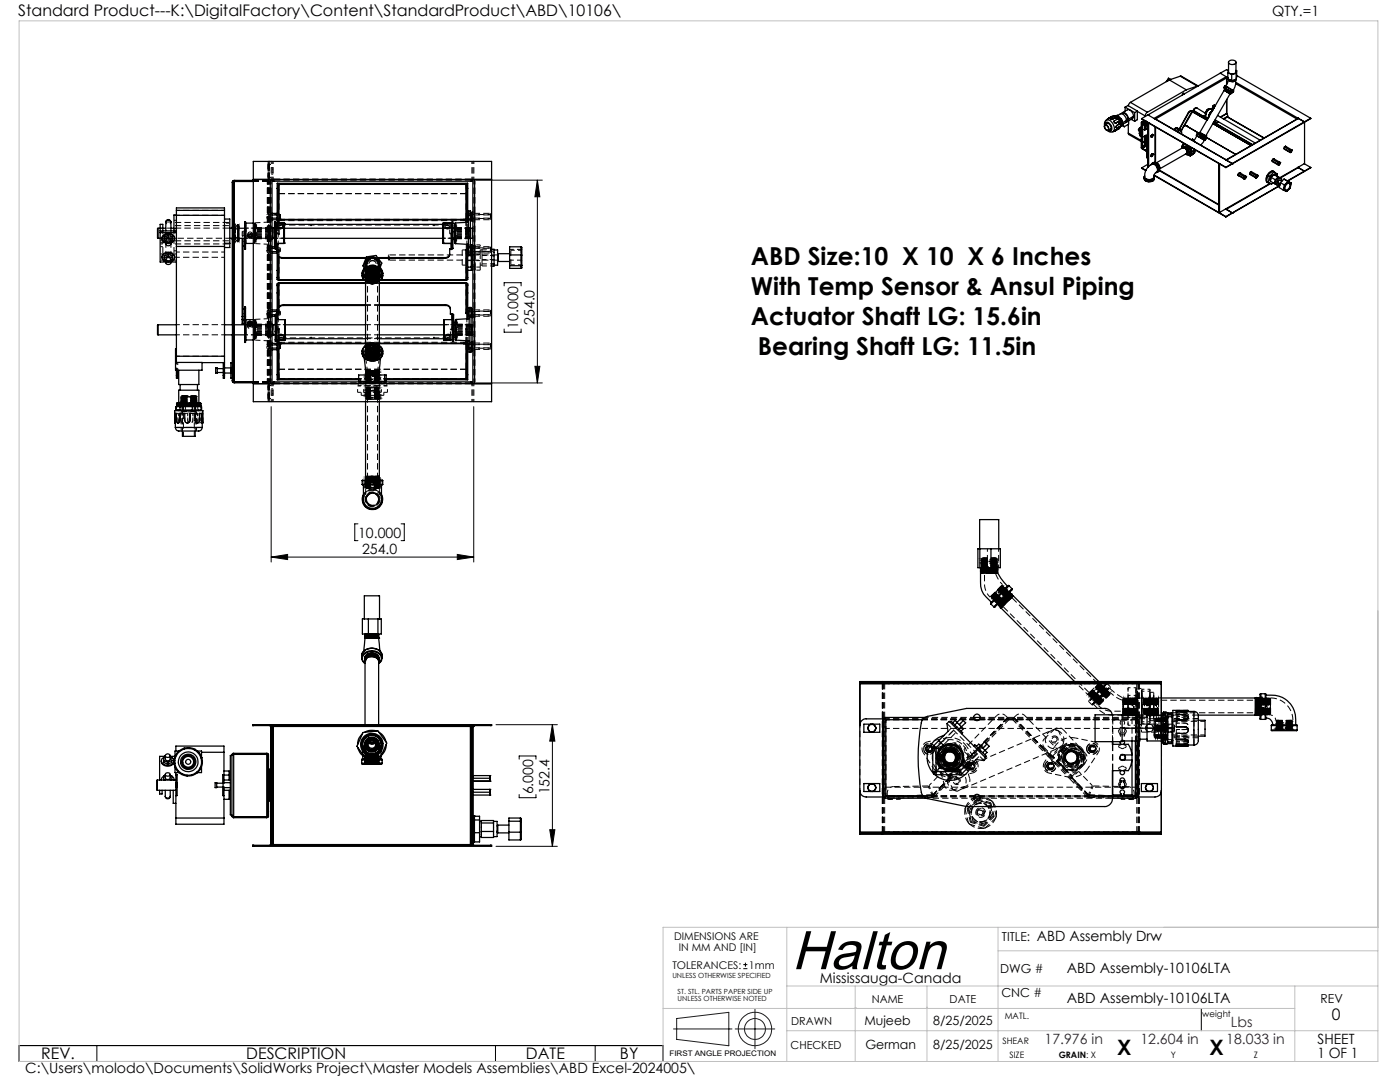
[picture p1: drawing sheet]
<svg xmlns="http://www.w3.org/2000/svg" width="279mm" height="216mm" viewBox="0 0 279 216" stroke-linecap="round" stroke-linejoin="round" font-family="sans-serif">
<defs><g id="words">
<text font-size="11" x="158" y="193.4">Halton</text>
<g font-size="4.9">
<text x="149.9" y="53">ABD Size:10 X 10 X 6 Inches</text>
<text x="149.9" y="58.9">With Temp Sensor &amp; Ansul Piping</text>
<text x="149.9" y="64.8">Actuator Shaft LG: 15.6in</text>
<text x="151.2" y="70.8">Bearing Shaft LG: 11.5in</text>
</g>
<g font-size="4.2">
<text x="223" y="210.4">X</text>
<text x="241.4" y="210.4">X</text>
</g>
<g font-size="3.2">
<text x="3.6" y="3.3">Standard Product---K:\DigitalFactory\Content\StandardProduct\ABD\10106\</text>
<text x="265.8" y="203.5">0</text>
<text x="8.2" y="211.4">REV.</text>
<text x="49.2" y="211.4">DESCRIPTION</text>
<text x="105" y="211.4">DATE</text>
<text x="123.7" y="211.4">BY</text>
</g>
<g font-size="2.8">
<text x="253.9" y="3.3">QTY.=1</text>
<text x="103.4" y="65.6" transform="rotate(-90 103.4 65.6)">10.000</text>
<text x="106.6" y="64.8" transform="rotate(-90 106.6 64.8)">254.0</text>
<text x="71.5" y="107.3">10.000</text>
<text x="72.3" y="110.5">254.0</text>
<text x="106.4" y="158.5" transform="rotate(-90 106.4 158.5)">6.000</text>
<text x="109.6" y="158.5" transform="rotate(-90 109.6 158.5)">152.4</text>
<text x="206.9" y="187.8">ABD Assembly Drw</text>
<text x="163.6" y="196.1">Mississauga-Canada</text>
<text x="212.9" y="194.1">ABD Assembly-10106LTA</text>
<text x="212.9" y="200.1">ABD Assembly-10106LTA</text>
<text x="263" y="208.3">SHEET</text>
<text x="5" y="214.1">C:\Users\molodo\Documents\SolidWorks Project\Master Models Assemblies\ABD Excel-2024005\</text>
<text x="262.9" y="211.1">1 OF 1</text>
</g>
<g font-size="2.8" fill="#400040">
<text x="208.5" y="208.3">17.976 in</text>
<text x="227.6" y="208.3">12.604 in</text>
<text x="244.7" y="208.3">18.033 in</text>
<text x="245.7" y="204.9">Lbs</text>
</g>
<g font-size="2.5">
<text x="200" y="187.8">TITLE:</text>
<text x="199.6" y="194.1">DWG #</text>
<text x="199.9" y="198.9">CNC #</text>
<text x="263.5" y="200.1">REV</text>
<text x="172.5" y="204.6">Mujeeb</text>
<text x="172.7" y="209.3">German</text>
<text x="186.2" y="204.6">8/25/2025</text>
<text x="186.2" y="209.3">8/25/2025</text>
</g>
<g font-size="2.2">
<text x="174" y="200.1">NAME</text>
<text x="189.5" y="200.1">DATE</text>
<text x="157.8" y="209.3">CHECKED</text>
<text x="157.9" y="204.6">DRAWN</text>
</g>
<g font-size="2.1">
<text x="134.5" y="187.6">DIMENSIONS ARE</text>
<text x="135.5" y="189.7">IN MM AND [IN]</text>
<text x="134.2" y="193.3">TOLERANCES:</text>
<text x="149.5" y="193.3">1mm</text>
</g>
<g font-size="1.8">
<text x="200.5" y="203.3">MATL.</text>
<text x="240" y="202.8">weight</text>
<text x="200.1" y="208.3">SHEAR</text>
<text x="201.5" y="211.1">SIZE</text>
<text x="211.3" y="211.1">GRAIN: X</text>
<text x="233.7" y="211.1">Y</text>
<text x="250.2" y="211.1">Z</text>
</g>
<text font-size="1.5" x="133.6" y="210.7">FIRST ANGLE PROJECTION</text>
<g font-size="1.4">
<text x="134.2" y="195.1">UNLESS OTHERWISE SPECIFIED</text>
<text x="135.2" y="198.3">ST. STL. PARTS PAPER SIDE UP</text>
<text x="135.2" y="199.7">UNLESS OTHERWISE NOTED</text>
</g>
</g></defs>
<g fill="none" stroke="#000" stroke-width=".25">
<path d="M233.1 16.1h.1M233.1 16.1h-.2l-.1 .2M233.4 15.9l-7.8 4.5M233.4 15.9l3.3 2M233.5 15.9l-.5 .2h.2M233.7 15.8l-.5-.2-.3 .5M235.5 15.2h.3l3.3 1.9-.2 .1M235.5 15.2l3.4 2M235.5 15.2l-2.1 .7M236 18.9v.1M236.1 18.6l.3 .1M236.4 18.7h-.1a.23 .23 0 0 0-.3 0 .23 .23 0 0 0 0 .2"/>
<path d="M236.4 18.7v.1M236.7 17.9l-7.7 4.5M238.9 17.2l-2.2 .7M243.5 14.6l1.4 .8M243.5 14.6l-14.4 8.3M244.3 17.4v.1M244.3 17.4l1.7 1.1M244.3 17.5l1.7 1-.4-.2M244.3 17.5l.2 .2M244.3 18l.2 .1M244.3 17.5h.1M244.3 18l-4.8 8.4"/>
<path d="M244.4 18h.1M244.4 18l1.1 .6M244.4 18l1.2 .6M244.4 18h-.1M244.4 17.9h.1M244.4 17.1l1.8 1M244.4 18h.2M244.4 18l.6 .2M244.4 17.9l1.2 .6M244.4 17.1l1.8 1.1M244.4 17.1l-.1 .3M244.5 17.7h.1"/>
<path d="M244.5 17.7v.2M244.5 18.1l1 .6-.7-.4M244.5 18.1l1 .5M244.5 17.8l1.2 .6M244.5 18.1l.3 .2M244.5 17.7l1.2 .7M244.5 17.9h.1M244.5 17.9l1.1 .5M244.5 17.7l1.2 .7-.1-.1M244.6 17.7h.1M244.6 17.7l1 .6M244.6 17.7l.7 .4"/>
<path d="M244.6 18l.4 .2M244.6 18l.9 .5M244.8 17.3h.1M244.8 18.3l.7 .4M244.8 16.9v-1.3l-14.2 8.1M244.8 19.9v2.8M244.8 15.5v.2M244.8 15.5h.1M244.8 15.5l-.1-.2-14.4 8.3M244.8 15.7l.4 .2M244.8 15.7v1.1M244.8 19.8v3"/>
<path d="M244.9 15.4l-.1 .3M244.9 15.4l.1 .1M245 18.2l.5 .3M245 14.5v1.3l.8 .3M245 14.5l.8 .4M245.1 14.1l-.3-.2-1.3 .7M245.2 12.4v1.9a.86 .86 0 0 0 1.5 0v-1.9M245.2 14l-.2 .5M245.2 12.3l.1-.1a.9 .9 0 0 1 1.4 .2 .8 .8 0 0 1-.8 .5 .8 .8 0 0 1-.7-.6zM245.3 15.9a.84 .84 0 0 0 1.3 0M245.3 15.9a.8 .8 0 0 0 1.3 0M245.3 15.9l.4 .2 .8-.2-.6 .2-.6-.2"/>
<path d="M245.4 16.1l.3 .2h.5M245.5 18.7h.1M245.5 18.6h.1M245.5 18.6v.1M245.5 18.7l-4.9 8.4M245.5 18.5l.1 .1M245.5 18.5h.1M245.6 18.4v.1M245.6 18.4h.1M245.6 18.6h.1M245.6 18.5h.1M245.6 18.3l.1 .1"/>
<path d="M245.7 18.4h.1M245.8 17.9h.1M245.8 14.9v1.2M246 18.5h.1M246.2 16.3a.67 .67 0 0 1-.9-.5l-.7 1.4M246.2 18.1v.1M246.2 18.2l-.2 .3M246.6 15.9v1l-.5 1.1M246.6 15.9l-.4 .4M246.6 16l-.4 .3M246.6 15.9v.1M246.6 16.4l12.3 7.1"/>
<path d="M246.6 16.7l12.2 7M246.7 14l.1 .1M246.7 14.6l-.9 .3M246.7 14.6v1.3M246.7 15.9l-.9 .2M246.8 14.1l-.1 .5M246.8 14.1l-.1 1.8M246.8 15.1l14.8 8.5M46.4 36.4h.1M46.4 36.4h.2M46.4 36.4v39.6M46.6 36.4h.1"/>
<path d="M46.6 36.4v39.6M46.7 36.2l-.3 .2M46.7 36l-.2 .1-.1 .3M46.7 36.2l-.1 .2M46.7 36.2h.1M46.7 36h.1M46.7 36.2h3.9M46.7 36v40.3M46.7 36h3.9M50.6 32.2h47.5v48h-47.5zM50.6 35.8h47.5M53.9 35.8v40.8"/>
<path d="M54.5 35.8l.1 .4M54.5 35.8v.1M54.5 35.8h.1M54.6 36.2l-.3-.4v40.8l.3-.4M54.6 36.2h39.4M55.3 37.6v-1h.2v1M55.3 37.6v6.9M55.3 37.6h.2M55.5 36.8h.2M55.5 37.6v5.2M55.7 36.8v-.2h37.3v.2M55.7 36.8v6"/>
<path d="M55.7 36.8h37.3M93 36.8v7M93.2 36.8h-.2M93.2 37.6v-1h.1v1M93.2 37.6v6.7M93.2 37.6h.1M93.3 37.6v6.7M94 36.2l.4-.4v40.8l-.4-.4M94.2 35.8l-.2 .4M94.2 35.8v.1M94.2 35.8h.1M94.7 35.8v40.8"/>
<path d="M220.5 25a.66 .66 0 0 1 .6 .3 .66 .66 0 0 1 0 .8l-.6-.5zM220.5 25a.56 .56 0 0 1 .6 .3 .56 .56 0 0 1 0 .7l-.5-.4zM220.7 24.8a.49 .49 0 0 1 .6-.2 .49 .49 0 0 1 .3 .5 .44 .44 0 0 1 .2 .5 .44 .44 0 0 1-.5 .3M220.8 24l-.3 .2v.8M220.8 24a1.57 1.57 0 0 1 1.3 2.3M221.1 26.1a.93 .93 0 0 0 1 .2M221.1 23.7l.8-.5a1.46 1.46 0 0 1 1.7 1.3 .98 .98 0 0 1-.3 1.2l-.8 .4M221.1 24.6l-.6 .3a.48 .48 0 0 1 .3-.5 .48 .48 0 0 1 .6 .3 .85 .85 0 0 1 .5 .7 .85 .85 0 0 1-.4 .8l-.3-.2 .6-.3M221.3 23.6l-.3 .2M221.3 23.6h.1M221.3 23.6l-.5 .4M221.6 23.6v.1"/>
<path d="M221.6 23.7l.4 .1M221.8 23.3h.4l-.6 .4h.4M221.8 23.3l-.5 .3M221.8 23.3l.1 .1M221.9 23.4l-.6 .2M222 23.7v.1M222.1 23.3l-.2 .1M222.4 24.1l-.1 .1a.28 .28 0 0 0 .4 .4M222.5 26.1l-.4 .2M222.5 26.1h.1M222.5 23.1h-.2M222.5 23.1l-.1 .1"/>
<path d="M222.5 23.1l.7 .3M222.5 23.5l.4 .3M222.5 23.4l.4 .4-.5 .3a.28 .28 0 0 0 .3 .4v.1M222.5 23.5l-.5 .3M222.5 23.4l-.5 .3M222.5 23.4v.1M222.8 25.8l-.3 .3M222.8 25.8v.1M222.8 23.1v.1l-.2-.1M222.8 23.1l.2 .1M222.8 23.1h.4M222.8 25l-.1 .3 .1 .2"/>
<path d="M222.8 25.9l-.3 .2M222.8 23.1h-.2M222.8 25h.1M222.9 25l-.1 .2a.17 .17 0 0 0-.1 .2 .17 .17 0 0 0 .3 .1l.4-.3-.1 .4M223 23.2l.1 .1M223.1 23.3l.6 .6M223.1 23l.5-.3a1.24 1.24 0 0 1 1.2 1.3M223.2 23.4l.2 .3M223.2 23.1v.1M223.2 23.4l-.2 .1M223.2 23.1l-.2 .1M223.2 24.2l.1 .5"/>
<path d="M223.2 24.2l.2 .6M223.2 23.2l.6 .6M223.2 24.2l-.5 .4M223.2 23.2l-.1 .1M223.3 25.5l-.5 .3M223.3 25.5v.1M223.3 24.7l-.5 .3M223.3 25.6l-.5 .3M223.3 24.7l.1 .1M223.4 25.3l-.1 .2M223.4 24.8l-.5 .2M223.4 23.7l-.2 .1"/>
<path d="M223.4 23.7l.4 .8M223.7 23.9h.1M223.7 23.9l.1 .3M223.8 25.1l-.1 .1zM223.8 25.1v.1M223.8 23.8h.1M223.8 23.8l-.1 .1M223.8 24.5v.3M223.8 24.2v.7M223.8 23.8l.1 .3-.1 .1M223.8 24.5l-.2 .1M223.8 24.9l.1 .1"/>
<path d="M223.8 22.7a.57 .57 0 0 1 .6-.3 .57 .57 0 0 1 .5 .5l.3 .9M223.8 24.8l-.2 .1M223.8 24.8l-.2 .5M223.9 25l-.1 .2M223.9 24.1l.1 .7M223.9 22.7a.96 .96 0 0 1 1.2 1M224 24.8v.1M224 22.5l1-.6a1.19 1.19 0 0 1 1.2 1.3M224 24.8l-.2 .1M224 24.9l-.2 .3M224 24.9l-.1 .1M224.1 24.8l.3 .5"/>
<path d="M224.2 24.7l.2 .6M224.5 21.4l1.9 1.1M224.5 21.4v.8M224.7 24.4h.1M224.8 24.3l-.1 .1M224.8 24l-.2 .5-.6 .3M224.8 24l-.8 .5M225.1 23.7v.3l-.3 .2M225.1 23.7l-.3 .2M225.2 26.6l.1 .2 2.6 1.5M225.2 24.8v1.8M225.2 21l-.7 .4"/>
<path d="M225.2 26.6l2.7 1.5M225.2 23.8l-.1 .3-.3 .2M225.2 24.1v.7l-.8 .5M225.6 20.4l-.4 .7 1.8 1.1M225.6 20.4l3.4 2M225.7 23.8l.7 .4M226.2 23.2l-.1 .4-1.1 .6M226.2 23.2l-1 .6M226.4 22.5v1.7M227 22.2h.1M227 22.2l1.6 .9M227 22.2v1.7l-.6 .3"/>
<path d="M227 22.2l-.6 .3M227.4 26.6l.2 .6M227.4 26.6h.1M227.4 26h.1M227.5 25.7l-.1 .3M227.5 26.6l.1 .6M227.5 25.6h.1M227.5 25.6l-.2 .3 .1 .2M227.5 25.6h-.1a.26 .26 0 0 0-.2 .2 .26 .26 0 0 0 .2 .3M227.6 25.4l-.2 .8 .1 .1M227.6 25.4v.1M227.6 25.5l-.1 .8"/>
<path d="M227.6 26.2h.2M227.8 26.1l.1 .3-.4 .2M227.8 26.3l-.4 .3M227.8 24.4v.1M227.8 29.4v.2M227.8 29.4l.1 .2M227.8 23.7l16.9 9.7M227.8 24.4v5.2M227.8 33.5l.9 .5M227.8 24.5l1.3 .8M227.8 24.4l.1 .1M227.8 29.6l1.3 .7-1.2-.7"/>
<path d="M227.8 29.4l.1 .1M227.9 24.5v5M227.9 24.4h-.1M227.9 24.5h.1M227.9 29.5v.1M227.9 24.4l1.2 .7M227.9 24.5l1.2 .7M227.9 24.5h-.1M227.9 24.3v5.3M227.9 29.6l1.2 .7M227.9 29.6h-.1M227.9 29.1l.1 .1"/>
<path d="M227.9 24.3l.1 .1M227.9 26l-.4 .3M227.9 25.4l-.3 .1M227.9 27.1l-.3 .1M227.9 25.3l-.3 .1M227.9 24.4l.5-.3-.6 .3M228 24.4v4.8M228.3 35.3a1.02 1.02 0 0 0 1.6 .8l.5-.4M228.3 24.9h.1M228.3 24.9l.2 .2M228.3 28.4h.1M228.3 28.4l.2 .1"/>
<path d="M228.4 25.9h.1M228.4 24.1h.1M228.4 24.1l-.6 .3M228.4 24.9l.1 .2M228.4 28.4l.1 .2M228.4 27.3h.1M228.4 35.1a.81 .81 0 0 0 .4 .8 .81 .81 0 0 0 .9-.1l.3-.1a.44 .44 0 0 0 .3-.6 .54 .54 0 0 1-.1 .6 .54 .54 0 0 1-.5 .2l-1-.1a.47 .47 0 0 1-.3-.7zM228.5 27.3h.1M228.5 28.7h.1M228.5 24.6l-.2 .3M228.5 24.6v.1M228.5 25.1h.1"/>
<path d="M228.5 28l-.2 .4M228.5 28v.1M228.5 28.5v.1M228.5 25.9h-.1M228.5 24.9h.1M228.5 25.6h.1M228.5 28.1h.1M228.5 28.9h.1M228.5 25.6l-.1 .3M228.5 24.1l-.5 .3M228.5 24.1v.3l.2-.2M228.5 28.9l-.5 .3"/>
<path d="M228.5 28.1v.4l.2-.3M228.5 24.9l.1-.1-.2 .3M228.5 24.1l-.6 .4M228.5 24.1h-.1l-.5 .2M228.5 28.8h.1M228.5 24.7l-.1 .2M228.5 28.1l-.1 .3M228.5 25h-.1M228.6 24.2l-.2 .1M228.6 24.6v.2M228.6 25.3v.3M228.6 25.7l-.2 .2"/>
<path d="M228.6 27.3l-.2 .3M228.6 27.1v.2M228.6 27.9v.1M228.6 28.1l-.2 .3M228.6 28.1v.2M228.6 28.6l-.1 .2M228.6 24.2h.1M228.6 24.6l.1 .1M228.6 25.7l.1 .1M228.6 27.1l.1 .1M228.6 28.1l.1 .1M228.6 23.1v.1"/>
<path d="M228.6 24.5v.2M228.6 27.1h.1M228.6 27.2v.2M228.6 28.6h.1M228.6 24.8l.1 .2-.2 .2v-.3M228.6 25.6h.1M228.6 25.6v-.3l-.2 .2 .1 .1M228.6 27.3l.1 .1-.2 .2v-.3M228.6 28.8h.1M228.6 28.8v-.3l-.2 .3 .1 .1M228.6 28l.1 .2M228.6 28v-.2l-.2 .2 .1 .1"/>
<path d="M228.6 24.4v.2M228.6 25.7h.1M228.6 25.6h.2l-.1 .2M228.6 25.6v.1M228.6 27v.1M228.6 27l.1 .1M228.7 24.7l-.1 .1M228.7 24.7v-.2h-.2v.4M228.7 25.8l-.2 .1M228.7 27.1l.1-.1-.1 .2M228.7 27.1l-.3 .1v.1M228.7 24.5l-.2 .1"/>
<path d="M228.7 24.5h.1M228.7 24.5l.1 .2M228.7 24.9l-.2 .2M228.7 24.9v.1M228.7 27.9l-.2 .1M228.7 27.9v.1M228.7 27.9l.1 .2M228.7 28.4l-.2 .1M228.7 28.4h.1M228.7 27.2l-.1 .1M228.7 28.8l.4-.1-1.2 .8M228.7 25.8h.1"/>
<path d="M228.7 24.5l-.2 .2M228.7 25l-.2 .1M228.7 28l-.2 .1M228.7 28l.1 .1M228.7 28.4l-.2 .2M228.8 24.7h.1M228.8 24.7l-.1 .2M228.8 28.1h.1M228.8 28.1l-.1 .3M228.8 24.7l-.1 .3M228.9 31.4l.2 .2-.1-.2M228.9 27.1v4.3"/>
<path d="M228.9 27.1h.1M228.9 31.4h.1M229 27.1v4.3M229 22.4l-.3 .3-.1 .4M229 31.6h.1M229.1 26.7l-.1 .4M229.1 26.6l-.2 .5M229.1 22.9h.1M229.1 22.9l-1.3 .8M229.1 22.9l1.4 .8M229.1 32.8l-1.3 .7M229.1 24.5v8.9"/>
<path d="M229.1 28.6l-.4 .2M229.1 29l-1.2 .6M229.1 28.7l-1.3 .7M229.1 28.9l-1.2 .7M229.2 24.5h.1M229.2 24.5v.1M229.2 24.5v8.8M229.2 24.6h.1M229.2 24.6v8.6M229.8 32.8a.78 .78 0 0 1 1.2 .6 .61 .61 0 0 1-.3 1M229.8 30.8l.2 .1-.3 .1M229.9 32.7a2.51 2.51 0 0 0-1.4 2.9 1.1 1.1 0 0 0 1.7-.3"/>
<path d="M229.9 30.7l.1 .1M229.9 32.8a1 1 0 0 1 1.1 .7 1 1 0 0 1-.6 1.2l-.1 .6M229.9 32.6l-.2 .3M229.9 32.6a1.17 1.17 0 0 1 1 1.8h-.3M229.9 32.6a.92 .92 0 0 1 1.4 .8 .65 .65 0 0 1-.4 1M229.9 27.2l.1 .1M229.9 27.2l-.1 .1M229.9 31.1h.1M229.9 31.1l-.1 .1M230 26.9l-.3 .2M230 27l-.3 .2M230 27.2h-.1"/>
<path d="M230 31.1h-.1M230 30.8l-.3 .4M230 30.8l-.3 .1M230 30.8h.1M230 27h.1M230 26.9v.1M230.1 26.9l-.2 .3M230.1 30.8h.1M230.1 30.8l-.2 .3M230.1 32.5l.2-.1 .4 .1 .4 .4M230.2 27l-.2-.2-.3 .5M230.2 30.8l-.2-.1-.3 .4 .1 .2 .2-.2"/>
<path d="M230.2 30.8l-.2 .3M230.2 27l-.2-.2-.3 .4 .1 .2 .2-.1M230.2 27l-.2 .3M230.3 35l14.4 8.3M230.3 34.9l14.4 8.3M230.4 35.7a1.19 1.19 0 0 1-1.9 .3M230.4 35.3v.4M230.5 23.7h.1M230.5 23.7l14 8.1M230.5 25.3v7.2M230.6 23.7l14 8.1M230.6 25.4v7.1"/>
<path d="M230.8 32.6l.3 .1 .3 .3v.7M230.8 32.6l.5 .4 .1 .7a.93 .93 0 0 0-.6-1.1zM230.9 32.7l.5 .5v.4M231.1 32.8l.3 .6M231.1 32.9l.3 .5v.5l11.8 6.9M231.1 32.9l.1 .1M231.4 34l11.8 6.9M234.4 25.8v.1M234.4 25.8l-.1 .1M234.4 25.9l.5-.2 .8 .4M234.4 25.9h.1M234.8 25.5l-.4 .4"/>
<path d="M234.8 25.5h-.2l-.2 .3M234.8 25.5l.8 .4M235 26.3l.1-.1a.47 .47 0 0 1 .6 0 .47 .47 0 0 1 .1 .6M235.4 26.5h.1M235.4 25.7l.4 .2M235.6 25.9l.1 .1M235.6 25.9l-.1 .1M235.7 26.1l.1 .1M235.7 26.1l-.3-.1-.5 .2M235.7 26h.1M235.7 26l-.1 .1M235.8 25.9h.1"/>
<path d="M235.9 29.6a.56 .56 0 0 1 .3-.7 .56 .56 0 0 1 .8 .3l.1 .1a1.02 1.02 0 0 1 0 1.6l-.5-.2M236.1 29.5h.1M236.1 29.5a.76 .76 0 0 1 .7 1.1M236.1 29.5l-5.4 3M236.1 29.5a.73 .73 0 0 1 .7 .3 .73 .73 0 0 1 .1 .8M236.1 29.4h.1M236.1 29.4a.76 .76 0 0 1 .8 1.2M236.2 28.6l-.3 .8M236.2 29.4l.5 .4a.65 .65 0 0 1 0 .9l-5.3 3M236.2 29.4l-.1 .1M236.2 29.4a.94 .94 0 0 1 .7 1.1M236.2 29.4a.85 .85 0 0 1 .6 1.2"/>
<path d="M236.2 29.4a.75 .75 0 0 1 .7 1.1M236.2 29.4a.7 .7 0 0 1 .8 .3 .7 .7 0 0 1 0 .8l.1-.1M236.3 29.4a.76 .76 0 0 1 .7 1v.1M236.3 29.4a.9 .9 0 0 1 .6 1M236.3 29.4v-.1a.77 .77 0 0 1 .8 1M236.3 29.3h.1M236.3 29.3a.77 .77 0 0 1 .7 1.1M236.3 29.4h.1M236.4 29.4l.2 .1M236.4 29.4l.4 .2M236.5 28.8l-.4 .1M236.7 25.1l-.4 .1-.5 .8"/>
<path d="M236.7 25.1l.1 .1M236.7 25.1l2.7 1.5M236.8 30.6h.1M236.8 25.2h.1M236.9 30.5v.1M236.9 30.6h.1M236.9 30.4v.1M237 30.5h.1M237.1 30.9l.4 .2M237.2 22.4v.1M237.2 22.4l-1.8 3.3M237.2 22.5l-1.8 3.2"/>
<path d="M237.3 29.2l.2 .3a.88 .88 0 0 1-.3 1.4M237.5 29.4l.4 .8M237.7 22.1l-.5 .4M237.7 22.1l-.5 .3M237.7 22.1l.2 .1M237.9 22.2l.1 .1M237.9 22.2l-2.1 3.7M237.9 30.2l-.4 .9M238 22.3l2.9 1.7-2.9-1.7M238 22.3h.1M238 22.3l-1.6 2.8M238 27.8l-.2 .1"/>
<path d="M238 27.8l.5 .5M238 27.8l-.3 .1M238.2 22v.2M238.2 22h.1M238.2 22.2l2.1 1.3M238.2 22.2l2.8 1.6M238.2 22.2h.1M238.2 22.2l2.8 1.5M238.2 22l1.7 1.1M238.3 21.8l-.1 .2M238.3 21.8h.1M238.3 29.8l.1 .2"/>
<path d="M238.4 30l-.1 .4-.3 .4M238.4 29.8v.2M238.4 30l-.5 .2M238.4 30l-.4 .9-.5 .2M238.6 30a.75 .75 0 0 1-.5 .7M238.8 27h.1M238.8 27l1.7 1M238.9 27.1l-.6 .9M238.9 27.1l1.5 .9M238.9 27.1l1.6 .9M238.9 21.6l-.6 .2M238.9 21.6l-.4-.1-.2 .3"/>
<path d="M238.9 21.6l1.8 1.1M238.9 26.7l1.8 1M238.9 26.7l-.1 .3M239.3 26.7h.1M239.3 26.7l.1 .1M239.3 26.7l7.3 4.1M239.3 26.7l1.2 .6M239.4 26.6h.1M239.4 26.6l1.2 .6M239.4 26.8h-.1l1.2 .6M239.4 26.6v.1M239.4 26.8h.1"/>
<path d="M239.4 26.8l1 .5M239.4 26.9l1 .6-1.1-.7 1.2 .6M239.4 26.7l1.1 .5M239.4 26.7h.1M239.4 26.5l.1 .1M239.4 26.5l1.2 .6M239.4 26.5h.1M239.5 26.5l1.1 .6M239.5 26.6l1.1 .5M239.5 26.4l1.1 .7M239.5 26.6h-.1M239.5 26.4v.1"/>
<path d="M239.9 23l.2 .1M239.9 23v.1M240.1 23.1l1 .6M240.1 23.1v.1M240.3 23.5h.1M240.3 23.5l.6 .4M240.3 23.2l.4 .3M240.4 28l-.8 1M240.4 28h.1M240.4 27.3l.1 .1M240.4 27.3h.1M240.5 27.2v.1"/>
<path d="M240.5 27.4h-.2M240.5 27.2h.1M240.5 27.3h.1M240.6 27.2h.1M240.6 22.8v.3M240.6 27.1l-.1 .1M240.6 27.1h.1M240.6 22.8v.5l.2 .2M240.6 22.8v.4l.2 .3M240.7 27.7l-.2 .3M240.7 22.7l-.4 .6M240.8 23.5l.3 .2"/>
<path d="M240.8 22l-.3 .6M240.8 22h.1M240.9 22l-.3 .6M240.9 22.1l.2-.1a.62 .62 0 0 1 1-.1 .93 .93 0 0 0-1.4 .8zM241.2 23.4l.3-.8 .4-.4-.5 .5-.2 .7M241.3 21.7l.1 .1h-.3l-.2 .2M241.3 21.7l-.2 .1-.3 .2M241.9 22.1l-.5 .5-.2 .9 .2-.9 .5-.4M242 21.4l.3 .2M242.1 24.6l.3 .2M242.1 24.6l7.6 4.4M242.1 24.7l7.6 4.3"/>
<path d="M242.1 21.6h.1M242.1 21.1l-.1 .3 .1 .2M242.1 21.1l.3 .2M242.1 24.5l7.7 4.4M242.2 24.4l7.7 4.5M242.2 24.4l7.8 4.5M242.3 21h.1M242.3 21l-.2 .1M242.3 21l.2 .1M242.5 23.9l8 4.6M242.6 24l-.1 .5M242.6 24l-.1 .6"/>
<path d="M243 23l8.5 5M243.1 24.3l-.5 .3M243.2 24.3l-.5 .3M243.2 32.7h.1M243.2 32.6l.1 9.8M243.3 32.7h.1M243.3 32.7v9.7M243.4 32.8v9.6M243.4 32.7v.1M243.5 32.8h-.1M243.9 25.7h.1M244.3 25.9h.1"/>
<path d="M244.5 31.8l.1 .1M244.5 31.8l1.4 .8M244.6 22.8h.2M244.6 22.8l-1.1 .6M244.6 22.8h.1M244.6 31.9h.1M244.7 22.8h.1a.29 .29 0 0 1 .2 .2 .29 .29 0 0 1-.1 .2M244.7 22.8l-1.1 .6M244.7 33.4h.1M244.8 22.8h.1M244.9 23.2l.1 .2M244.9 23.2l-.8 .5"/>
<path d="M245 23.4l7.3 4.1zM245 23.4l-.8 .4M245.9 32.7h.1M245.9 32.6v.1M245.9 32.6l-1.2 .8M245.9 32.7l-1.2 .7M247.1 34.9l.1 .2M247.1 34.9l1.1 .7M247.2 34.6l-.1 .3M247.2 35.1h.1M247.2 34.6l1.2 .7M247.2 35l1.2 .7"/>
<path d="M247.4 34.5h.1M247.4 34.5l-.2 .1M247.4 34.5l1.2 .6M248.2 35.6l.1 .1M248.3 35.4v.3M248.3 35.4l-.1 .2M248.3 35.7h.1M248.4 35.3l-.1 .1M248.4 35.3l.1-.1a.23 .23 0 0 1 .1 .3 .23 .23 0 0 1-.3 .1zM248.4 35.7h.1M248.6 35.1l-.2 .2M248.6 35.1v.1"/>
<path d="M248.6 35.2h.1M248.6 35.2l-.3 .2M248.6 35.5l-.1 .1M248.6 35.2l.1 .1M248.7 35.3v.1M249.4 34.7l.1 .1M249.4 34.7l1.2 .6M249.5 34.4l-.1 .3M249.5 34.4l1.2 .7M249.5 34.9l1.2 .6M249.7 34.3l1.2 .6M249.8 34.3l-.3 .1"/>
<path d="M250.6 35.3v.1M250.6 35.2v.2M250.6 35.5h.1M250.6 35.2v.1M250.6 35.4v.1M250.6 35.4l.1 .1M250.7 35.1l-.1 .1M250.7 35.1l.2-.1a.21 .21 0 0 1 .1 .3 .21 .21 0 0 1-.4 0zM250.8 35.5h-.1M250.8 35l-.2 .2M250.8 35h.1M250.8 35l-.1 .1"/>
<path d="M250.9 35h.1M250.9 35.3v.1M250.9 34.9l-.1 .1M250.9 34.9l.1 .3M252.8 36.1l.3 .3M252.8 36.2l.1 .2 .4 .1M252.9 35.1l-.1 1M253 35l.3 .2M253 35l-.1 .1M253 34.9v.1M253.1 36.4l.7 .3 .3-.2M253.3 35.2l-.2 1.2"/>
<path d="M253.5 36.6l-8.8 5.1M253.6 36.6l-8.9 5.2M253.7 35.4l.8 .5M253.7 35.4l-.2 .8 .9 .5M253.8 34.2l-.8 .7M253.9 32.1l.1 .1M253.9 34.2l.3 .2M253.9 34.2h-.1M253.9 34.2h.1M253.9 32.1l1.1 .7M253.9 34.2h.3l.3 .3M253.9 34.2l.6 .3"/>
<path d="M254 31.8l1.2 .7M254 32.3l1.2 .6M254.2 31.7l1.2 .6M254.2 34.4l-.9 .8M254.2 34.4l.7 .3M254.2 34.9h-.1a1.05 1.05 0 0 0-.6 1.2M254.2 31.7l-.2 .1-.1 .3M254.3 34.3a1.25 1.25 0 0 0-1.6 1.2 .78 .78 0 0 0 .3 .9M254.3 34.9l.8 .4M254.3 34.9l-.6 .5M254.3 34.9l.2 .1M254.4 36.7l.2 .1"/>
<path d="M254.5 35l1.1 .6M254.5 34.5l.4 .2M254.5 35.9l-.1 .8M254.6 36.8l.2 .1M254.8 35.6a.83 .83 0 0 0-.2 1.2M254.8 35.6l-.3 .3M254.9 34.7l-.1 .4M255 32.8h.1M255.1 32.8v.1M255.1 32.8l.1 .1M255.1 32.9h.1M255.1 32.6l.2-.2a.22 .22 0 0 1 .1 .3 .22 .22 0 0 1-.3 .1z"/>
<path d="M255.1 35.3l-.3 .3M255.1 35.3l.2 .2M255.2 32.5l-.2 .3M255.2 32.9h.1M255.3 36l-.2 .1-.1 .3M255.3 35.5l-.2-.1-.3 .2M255.3 35.5h.1M255.4 35.5l.2 .1M255.4 37.1l-9.5 5.4M255.4 32.3l-.2 .2M255.4 32.3v.3M255.4 32.4h.1"/>
<path d="M255.4 32.4l-.3 .1v.3M255.4 37l-9.5 5.5M255.4 32.7l-.1 .1M255.5 36.4l-.2 1 .8 .5M255.5 36.4l.8 .5M255.6 35.6h.1M255.8 36.1a.41 .41 0 0 0-.3-.5 .41 .41 0 0 0-.5 .2 .66 .66 0 0 0 0 1.1l.4-.1M255.8 36.2l-.5-.2a.43 .43 0 0 0-.2 .6l.3 .2M256.1 37.9l.7 .3M256.2 29.6l1.2 .7M256.3 37.9h-.2M256.3 37.9l.5 .3"/>
<path d="M256.3 35.7l-.8 .7M256.3 35.7l1.3 .8M256.3 35.7l.5 .4M256.3 36.9l.1 .1M256.3 29.3l-.1 .3 .1 .2 1.2 .6M256.3 36.9l-.2 1M256.3 29.3l1.2 .7M256.4 37l-.1 .9M256.5 29.2l1.2 .7M256.6 29.2l-.3 .1M256.6 29.2h.1M256.8 36.8a.39 .39 0 0 1 .6-.1 .39 .39 0 0 1 0 .6v.1a.55 .55 0 0 1-1 .3l.1-.6z"/>
<path d="M257.1 36.2v.1M257.1 36.2l-.8 .7M257.1 36.2l.5 .3M257.1 36.3l-.7 .7M257.1 36.3l.5 .3M257.4 30.3l.1 .1M257.5 37.5h.1M257.5 30.2v.2M257.5 30.4h.1M257.5 37.5l-.7 .7M257.5 30.2l-.1 .1M257.5 30v.2"/>
<path d="M257.6 30l.1-.1 .1 .2a.25 .25 0 0 1-.1 .2 .25 .25 0 0 1-.3 0zM257.6 30.4h-.1M257.6 30l-.1 .2M257.6 30h-.1M257.6 36.5v.1M257.6 36.6l-.1 .9M257.7 36.5l-.2 1M257.7 29.9h.1M257.7 29.9l-.1 .1M257.7 29.9l.1 .1M257.7 30.3v.1M257.8 30v.1"/>
<path d="M258.8 23.7v.1M258.9 23.6l-.1 .1M258.9 23.5l-.1 .2M258.9 23.6h.1M258.9 23.5l1.4 .8M258.9 23.5v.1M259 23.6l-.2 .1M259 23.6h.1M259.1 33.4h.1M259.1 33.4l-3.7 2.1M259.1 23.6l-14.4 8.3M259.1 33.4l1.2 .7"/>
<path d="M259.1 23.6l-14.4 8.4 1.2 .6M259.1 23.6l1.2 .7M259.1 33.4l-3.6 2.1M260.3 32.7l1.3 .7M260.3 24.3l-14.4 8.3M260.3 24.3v.1M260.3 34.1v.1M260.3 24.4l-14.4 8.3M260.3 34.2l-3.3 1.9M260.3 34.1l-3.4 2M260.3 24.4v8.2l-1.2 .8M261.6 23.6l-1.3 .7"/>
<path d="M261.6 23.6l-1.3 .8M261.6 33.4l-1.3 .8M261.6 33.4l-1.3 .7M31.5 45.5v2.1M31.5 45.5l-.1 .1v1.9l.1 .1M31.5 45.5h.5M31.5 47.6h.5M32 46.1h3.2M32 46.4h3.2M32.3 47.7a1.34 1.34 0 0 1 1.3-1 1.34 1.34 0 0 1 1.3 1M32.3 47.7a1.31 1.31 0 0 1 1.2-1.1 1.31 1.31 0 0 1 1.4 .9v.2M32.3 47.7l.2 .3 .3 .3"/>
<path d="M32.3 51.4a1.31 1.31 0 0 1 1.2-1.1 1.31 1.31 0 0 1 1.4 .9v.2M32.3 51.4l.5 .7M32.3 51.4a1.34 1.34 0 0 1 1.3-.9 1.34 1.34 0 0 1 1.3 .9M32.5 45.5h.6M32.5 46.1v-1.3h-.5v7.5h1.1M32.8 48.4l.3 .1-.3-.1M32.8 52.1l.3 .1-.3-.1M33.1 48.7a.54 .54 0 0 0 .5 .3 .54 .54 0 0 0 .5-.3M33.1 48.7a.54 .54 0 0 1 .5-.4 .54 .54 0 0 1 .5 .4M33.1 48.7v-.7a.54 .54 0 0 1 .5-.3 .54 .54 0 0 1 .5 .3v.7M33.1 44.3a.54 .54 0 0 1 .5-.4 .54 .54 0 0 1 .5 .4M33.1 52.4a.54 .54 0 0 0 .5 .4 .54 .54 0 0 0 .5-.4"/>
<path d="M33.1 52.4a.54 .54 0 0 1 .5-.3 .54 .54 0 0 1 .5 .3M33.1 52.4v-.6a.54 .54 0 0 1 .5-.4 .54 .54 0 0 1 .5 .4v.6M33.1 44.3a.51 .51 0 0 1 .5-.5 .51 .51 0 0 1 .5 .5M33.1 44.3v1.8M33.6 47l-.8 .3v1.1M33.6 50.7l-.8 .4v1M33.6 47.4l-.8 .3M33.6 47.4l.8 .3M33.6 47l.8 .3v1.1M33.6 50.7l.8 .4v1M33.6 47v.4M33.6 50.7v.4"/>
<path d="M33.6 51.1l-.8 .3M33.6 51.1l.8 .3M34.1 48.5l.3-.1zM34.1 45.5h.6M34.1 44.3v1.8M34.1 52.3h1.1M34.4 52.1l-.3 .1M34.7 45.6v.5M34.7 45.6h.5M34.9 47.7l-.2 .3-.3 .3M34.9 51.4l-.2 .4-.3 .3M35.2 42v1"/>
<path d="M35.2 42v-.5h9.6v.5M35.2 42.9h-.5v2.7M35.2 43v28.1M35.2 43h9.6M35.2 49.2h9.6M35.2 42h9.6M44.8 42v1M44.8 43.7h1.1v4.8M44.8 43v28.1M44.8 48.5h1.1M45.9 48.5v.9h-1.1M45.9 45.5h.7"/>
<path d="M45.9 47.6h.7M46.4 45.5v-.2v2.5M46.4 47.6v.2M46.4 47.8h.2M46.4 45.3h.2M46.7 44.5l.7 .8M46.7 44.5v4.1M46.7 44.5a1.51 1.51 0 0 0-.1 1.3v2.7l.1 .1M47.4 47.8l-.7 .8M47.5 44.9v3.3M47.5 44.9l.2 .3v2.7l-.2 .3M47.7 45.5h1.1"/>
<path d="M47.7 47.6h1.1M48.3 47.6v17h.5M48.5 49.1h.3M48.5 47.6v16.2M48.8 47v1.3M48.8 44.9v-.7h.2v.7M48.8 49.7h.1M48.8 49.7h.2M48.8 44.9v2.1M48.8 48.3v1.4M48.8 47h.2M48.8 48.3h.2"/>
<path d="M48.8 44.9h.2M49 48.5v.1M49 47v1.3M49 49.7h.1M49 44.9v2.1M49 48.3v1.4M49 44.5v.1M49 44.5v4.1M49 44.5h1.6M49 48.6h1.6M54.3 42.9h1M54.3 45.4l.2 .1"/>
<path d="M54.3 49.2h.5M54.3 43.5h1M54.3 43.9h1M54.3 42.6h1M54.3 50.5h1M54.3 50.2h1M54.5 45.5v2.1M54.5 45.5h.3M54.5 47.6l-.2 .1M54.8 46.2v1.5M54.8 44.6v-.3h.2v.3M54.8 47.7v1.8l.3 .3"/>
<path d="M54.8 47.6h-.3M54.8 46.2h.2M54.8 47.7h.2M54.8 44.6v1.6M54.8 44.6h.2M55 48.5v.1M55 46.2v1.5M55 49.5l.3 .1M55 44.6v1.6M55 49.5l-.7 .1M55 46.2h.1M55 47.7v1.8"/>
<path d="M55 44.5v.1M55 44.5v4.1M55 44.5h.5M55 48.6h1.7M55.1 44.5v4.1M55.1 48.6v1.2M55.1 49.8h.2M55.3 50.3h.1M55.3 53.9v1.5M55.3 55.7l.4 .3M55.3 57v1.5M55.3 53.9h.2"/>
<path d="M55.3 43.6h.5M55.3 42.8h.5M55.3 53.9v-5.1h.2v5.1M55.3 58.5v5.1h.2v-5.1M55.3 55.4h.2M55.3 55.7h.2M55.3 55.4v.3M55.3 56.7v.3M55.3 57h.2M55.3 58.5h.2M55.3 56.7h.2M55.4 44.5h1"/>
<path d="M55.5 50.9l.2 .3 .8 .2M55.5 53.9v1.5M55.5 55.7l.1 .1h17M55.5 43.8h.2M55.5 43.7l.2 .1M55.5 43.9h.2M55.5 57v1.5M55.5 44.5h1.2M55.5 43.6v.9M55.5 55.4v.3M55.5 56.7v.3M55.7 56.4v4.9l.4-.4 .5-.1"/>
<path d="M55.7 43.8v.1M55.7 56.4l-.4 .3M55.7 56.4h17.3M55.7 43.6v.2M55.7 43.9v.6M55.7 43.9h37.3M55.7 56h17.1M55.7 43.8h37.3M55.8 42.8v.8M55.8 42.8l.2 .1-.2 .7M56 43.8v.1M56 43.8h.1"/>
<path d="M56.1 43.8v.1M56.5 51.5l-.8-.2v4.7M56.5 51.4h16.6M56.5 51.4v.1M56.5 51.5h16.5M56.7 44.5v4.1M56.8 48.5h.1M56.8 44.6h.1M56.8 44.6v3.9M56.8 45.5h31.6M56.8 47.6h31.6M56.8 44.8h31.6"/>
<path d="M72.3 54.9a2.09 2.09 0 0 0 3.1 1.3l.7-.5 .3-.8M72.3 54.5a1.81 1.81 0 0 0 2.4 1.9 1.64 1.64 0 0 0 1.7-1.9M72.7 53.7a1.15 1.15 0 0 0 .7 1.9 1.99 1.99 0 0 0 2.8-1.2l-.2-.7M72.7 53.6a1.29 1.29 0 0 0-.3 1.3 1.29 1.29 0 0 0 1.1 .9 2.17 2.17 0 0 0 2.9-1.3l-.1-.4-.3-.5M73 56.1v13.3a1.45 1.45 0 0 0 1.3 .9 1.45 1.45 0 0 0 1.4-.9v-13.3M73 56.6h-17.4l-.1 .1M73.1 51.3l1.9-.3 1.2 1.5-.7 1.8-1.9 .2-1.2-1.4zM73.3 56.2l.7 .4M74.3 56.4h.1M74.9 56.5l-.9 .1M75.3 56.3l-.5 .2-.8 .1M75.3 56.3l-.5 .3h-.8"/>
<path d="M75.4 51.4h13.3M75.4 56.2l-.5 .3M75.5 51.5h13.2M75.7 56.6h17.3l.2 .1M75.7 56.4h17.3M75.8 56h17.2M75.9 53.3a1.74 1.74 0 0 1-1.1 2.3 1.74 1.74 0 0 1-2.2-1.3l.1-.9M88.4 44.6h.1M88.4 48.5h.1M88.4 44.6v3.9M88.5 44.5v4.1M88.5 44.5h1.6"/>
<path d="M88.5 48.6h1.6M88.7 51.4v.1M88.8 44.5h1M89.7 50.7a.88 .88 0 0 1-1 .7M89.7 49.8h.3M90 48.6v1.2M90.1 44.5v4.1M90.1 44.5l.1 .1M90.2 48.5l-.1 .1M90.2 46.2v1.5M90.2 49.5l-.5 .1v1.2a.88 .88 0 0 1-1 .7M90.2 44.6v-.3h.2v.3"/>
<path d="M90.2 44.6v1.6M90.2 46.2h.2M90.2 47.7h.2M90.2 49.5h.2M90.2 47.7v1.8M90.2 44.6h.2M90.4 46.2v1.5M90.4 49.5l-.4 .3M90.4 45.5h.3M90.4 47.6h.3M90.4 44.6v1.6M90.4 47.7v1.8"/>
<path d="M90.7 45v3.1M90.9 44.5l-.2 .1v3.9l.2 .1M90.9 44.5v4.1M90.9 48.6l2.3 .2M92.5 43.8v.1M92.5 43.8h.2M92.7 43.8v.1M92.9 49.8h.3l-.1 .1zM93 43.8h.2M93 43.8v.1M93 56.4l.3 .3M93 43.9v.5"/>
<path d="M93 49.9v6.1M93 56.4v6M93.2 53.9v1.5M93.2 55.7l-.1 .1h-17.1M93.2 43.7l-.2 .1M93.2 43.9h-.2M93.2 57v1.5M93.2 48.8h.3M93.2 55.4h.1M93.2 55.7h.1M93.2 48.8v5.1M93.2 55.4v.3"/>
<path d="M93.2 56.7v.3M93.2 58.5v5.1M93.2 43.1h.1M93.2 43.2h.1M93.2 57h.1M93.2 58.5h.1M93.2 56.7h.1M93.3 48.8v6.6M93.3 55.7l-.3 .3M93.3 57v1.5M93.3 55.4v.3M93.3 56.7v.3"/>
<path d="M93.3 58.5v5.1M93.3 48.9h.2M93.3 50.8h.2M93.3 53.3h.8M93.5 49.6v.5M93.5 43v.5M93.5 45.9v3.3M93.5 43v-.9h.4v.9M93.5 50.8v.2h.4v-.2M93.5 44.3l-2.6 .2M93.5 49.2h.4M93.5 45.9h.4"/>
<path d="M93.5 43h.4M93.5 43v2.9M93.5 49.2v1.6M93.5 50.8h.4M93.9 49.1v1.6M93.9 42.4v1.6M93.9 45.9v3.3M93.9 43v2.9M93.9 49.2v1.6M93.9 45.5h.4M93.9 47.6h.4M93.9 48.9h.2"/>
<path d="M93.9 50.8h.2M93.9 42.8h.3M93.9 49.5h.3M93.9 50.3h.3M93.9 43.6h.3M94.1 50.3v3.6M94.3 45.5v2.1M94.3 45.5l.1 .1M94.3 49v-.1h-.2v.6M94.3 50.8v3.1h-1.1M94.3 50.9h.1M94.3 51.9h.1"/>
<path d="M94.4 49h-.2v1.8h.2M94.4 42.3h-.2v1.8h.2M94.4 47.5l-.1 .1M98.1 51h.5M98.1 49.7h.5v3.4h-.5M98.1 52.7h.5M98.6 49.9h.7v3h-.7M99.3 52l.1 .2M99.4 50.7v1.5M99.4 50.6v.1M99.4 50.6l-.1 .2M99.4 50.6h2.3"/>
<path d="M99.4 52.2h2.3M101.7 50.9h2.4M104 49.2l.1 .2v4.1l-.1 .1M104 49.2h-2.3v4.4h2.3M104 49.2v4.4M104.1 52.9v.1h-2.4M243.3 42.4h.1M243.4 42.4h-.1M244.6 41.7h.1M244.6 41.7l1.3 .8M244.7 41.7h.1M244.7 41.7v.1"/>
<path d="M244.7 41.7l-1.3 .7M244.7 43.2v.1M244.7 41.8l1.2 .7M245.9 42.5h.1M245.9 42.5l-1.2 .8M245.9 42.5l-1.2 .7M31.5 64.8v2M31.5 64.8l-.1 .1v1.8l.1 .1M31.5 64.8h3.7M31.5 66.8h3.7M35.2 69.6h-.2v4.3h5.3v-1.6h-5.1v-1.2M35.2 74.9v.6h.3v-.6"/>
<path d="M35.2 73.9v1M35.2 71.1h9.6M35.2 74.9h.3M35.5 73.9v1M35.7 73.9v2.8h4v-2.8M35.9 76.7v1.2M39.4 76.7v1.2M40.3 72.4h4.5M43 73.4h.4v1h-.4zM43.4 73.6h1.2M43.4 74.3h1.2M44.6 74.9v.6h.2v-.6"/>
<path d="M44.6 72.4v2.5M44.6 74.9h.2M44.8 71.1v1.3M44.8 64.8h4M44.8 66.8h4M44.8 73.4h1.3M44.8 74.4h1.3M44.8 72.4v2.5M46.1 73.6v.2M46.1 73.6h.3v.2M46.1 74.1v.1M46.1 73.8v.3"/>
<path d="M46.1 74.2l.5 .1M46.1 74.2v1.3h.3M46.1 73.8h.3M46.1 74.1h.3M46.4 76l.3 .2M46.4 76l.1 .2 .2 .1M46.4 76l.1 .3h.2M46.4 74.1v.1M46.4 73.8v.3M46.4 76h.1M46.4 76h.2M46.4 73.6h.2"/>
<path d="M46.4 74.6h.2M46.4 73.3h.2M46.4 72.4h-.3v1.2M46.6 76l.1 .2M46.6 76h.1M46.7 76.2h.1M46.7 76.3h.1M46.7 76.2h3.9M46.7 76.3h3.9M48.3 63.8h.2M48.3 63.1h.2M48.5 63.8h.1"/>
<path d="M48.5 63.8v.8M48.5 61.7h.3M48.8 63.1v1.5M48.8 61.6v-.4h.2v.4M48.8 68.1v.2h.2v-.2M48.8 61.6v1.5M48.8 63.1h.2M48.8 64.6h.2M48.8 61.6h.2M48.8 64.6v3.5M48.8 68.1h.2M49 67.8h.1"/>
<path d="M49 63.1v1.5M49 61.6v1.5M49 64.6v3.5M49 63.8h.1M49 63.8v4M49 67.8h1.6M49 63.8h1.6M49.4 64.3a.54 .54 0 0 1 .6-.2 .54 .54 0 0 1 .4 .5 .52 .52 0 0 1-.6 .2 .52 .52 0 0 1-.4-.5zM49.5 64.3a.36 .36 0 0 1 .5-.1 .36 .36 0 0 1 .2 .4h-.6zM49.6 64.3l.3-.1 .2 .1v.3l-.2 .1-.3-.1zM49.9 64.2v.4M49.9 64.6h-.1"/>
<path d="M49.9 64.6h.1M50.4 64.5a.52 .52 0 0 0-.5-.4 .52 .52 0 0 0-.5 .4M50.6 76.6h47.5M54.3 64.7l.2 .1M54.3 62.8h.8M54.3 62.2h1M54.3 61.8h1M54.3 63.1h.6M54.3 68.8h1M54.3 68.5h1M54.3 69.5h1M54.3 69.8h1"/>
<path d="M54.5 64.8v2.1M54.5 64.8h.4M54.5 66.9h-.2M54.5 76.5v.1M54.5 76.6h.1M54.6 76.2l-.1 .4M54.6 76.2h39.4M54.9 64.7v1.4M54.9 67.8v.3h.2v-.3M54.9 66.8l-.4 .1M54.9 64.7h.2M54.9 66.1h.2"/>
<path d="M54.9 66.1v1.7M54.9 67.8h.2M55.1 67.8h.1M55.1 64.7v1.4M55.1 66.1v1.7M55.1 62.8v1.9M55.1 66.1h.1M55.2 63.8h-.1M55.2 67.8h1.7M55.2 63.8v4M55.2 63.8h1.7M55.3 62.6l-.4 .2v1.9"/>
<path d="M55.3 62.6v1.2M55.3 62.6h.1M55.3 62.1h.1M55.3 62.7l-.2 .1M55.3 74.8v1h.2v-1M55.3 69.5h.5M55.3 68.8h.5M55.3 67.8v7M55.3 74.8h.2M55.5 68.6h.2M55.5 75.6h.2M55.5 67.8v1"/>
<path d="M55.5 69.5v5.3M55.6 62.4l-.1 .1h.1M55.6 61.5v1.2h-.1M55.6 67.8h.8M55.7 68.6l-.2 .1M55.7 68.5h-.2M55.7 68.5v.1M55.7 75.6v.2h15.9M55.7 67.8v.7M55.7 68.6v.2M55.7 69.5v6.1M55.7 68.5h17.3"/>
<path d="M55.7 68.6h17.3M55.7 75.6h15.9M55.8 68.8v.7M55.8 68.8h.2l-.2 .7M56 68.5v.1M56 68.5h.1M56.1 68.5v.1M56.6 61a.89 .89 0 0 0-1 .7M56.6 61h16.4M56.6 60.8v.2M56.6 60.8h16.4M56.9 63.8v4"/>
<path d="M56.9 64.8h16.1M56.9 66.8h16.1M56.9 67.6h16.1M71.6 76.1h.1M71.6 76.1h5.2M71.6 76.2v-1.4h5.5v1.4M72.3 70.6a2.24 2.24 0 0 0 3.4 1l.4-.3 .3-.7M72.3 70.1a2.06 2.06 0 0 0 3 1.2l.8-.5 .3-.7M72.7 71.4l.3 2.6M73 68.9a1.69 1.69 0 0 0-.6 2 1.69 1.69 0 0 0 1.8 1.1 1.92 1.92 0 0 0 2.2-1.4M73 74l.1 .1-.1 .1 .1 .1M73 69.5h.1"/>
<path d="M73 74h.1M73 69a1.21 1.21 0 0 0-.5 1.4 1.21 1.21 0 0 0 1.2 .8 1.96 1.96 0 0 0 2.5-1.2l-.1-.5-.4-.5M73 74.7l.1 .1M73 74.4l.1 .1M73 69.8h.1M73 69.4a1.22 1.22 0 0 0 1.7 1 1.02 1.02 0 0 0 1-.9M73 69.7a1.42 1.42 0 0 0 1.4 .9 1.42 1.42 0 0 0 1.3-1 1.43 1.43 0 0 1-1.3 1 1.43 1.43 0 0 1-1.4-.9zM73 74.4h.1M73 74.6v.1M73.1 74h-.1M73.1 74.5l-.1 .1M73.1 74.3l-.1 .1"/>
<path d="M73.1 74.8h.1M73.1 74.5h.1M73.1 69.8a1.55 1.55 0 0 0 2.4 0M73.1 74.3h.1M73.3 70l.1 .1M74 74.8v1.3M75.5 74l-2.4 .1M75.5 74.2l.2 .1M75.5 74.4l.2 .1M75.5 74.7l.2 .1M75.5 74.2h.1M75.5 74.4h.1"/>
<path d="M75.5 74.4l-2.4 .1M75.5 74.2l-2.4 .1M75.5 74.7l-2.4 .1M75.5 74.4l-2.4 .2M75.6 74l.1 .1M75.6 74.8h-.6M75.6 70v.4l-.2 .2M75.6 70.1l-.1 .5M75.6 70a1.4 1.4 0 0 1-1.3 .9 1.4 1.4 0 0 1-1.3-.9M75.7 74.3l-.2 .1M75.7 74.6l-.2 .1M75.7 69.8h.1"/>
<path d="M75.7 70.1h.1M75.7 69.5a1.42 1.42 0 0 1-1.3 .9 1.42 1.42 0 0 1-1.4-.9 1.01 1.01 0 0 0 1 1.5 1.23 1.23 0 0 0 1.7-1.4v-.1M75.7 69.9a.89 .89 0 0 1-1 1 1.4 1.4 0 0 1-1.6-.6M75.7 74.6l-2.7 .1M75.7 74.3l-2.7 .1M75.7 74.1l-2.7 .1M75.7 74.5l-2.7 .1M75.7 74.8h-1.8M75.7 69.7a1.4 1.4 0 0 1-1.3 1 1.4 1.4 0 0 1-1.4-.9M75.7 69.9a1.46 1.46 0 0 1-1.3 1 1.46 1.46 0 0 1-1.4-.7v-.2M75.7 69.8a1.43 1.43 0 0 1-1.3 .9 1.43 1.43 0 0 1-1.4-.9M75.7 69.9v.1"/>
<path d="M75.7 70.2v.1M75.7 74.3h.1M75.7 74.5v.1M75.7 74.8h-.1M75.7 69l.4 .3 .3 .7M75.7 74.1l-.2 .1M75.7 69.5h.1M75.7 74.1h.1M75.7 64.8h12.8M75.7 66.8h12.8M75.7 67.6h12.8M75.7 61h13.2"/>
<path d="M75.7 60.8h13.2M75.7 68.5h17.3M75.7 68.6h17.3M76 71.4l-.3 2.6h-2.6M76.4 70v.6M76.8 74.8v1.3M76.8 76.1h.3M77.1 75.6h15.9M88.6 63.8v4M88.6 67.8h1.7M88.6 63.8h1.7M88.9 61a.96 .96 0 0 1 1 .7"/>
<path d="M88.9 60.8a.96 .96 0 0 1 1 .7v1.2l.4 .1M88.9 60.8v.2M89.1 67.8h.7M89.9 62.6h.3M90.2 62.6l.3 .2M90.2 62.6v1.2M90.3 63.8h.1M90.3 63.8v4M90.3 67.8h.1M90.3 64.7v1.4M90.3 67.8v.3h.2v-.3M90.3 66.1v1.7"/>
<path d="M90.3 64.7h.2M90.3 66.1h.2M90.3 62.8h.2M90.3 62.8v1.9M90.3 66.1h.1M90.3 67.8h.2M90.5 64.7v1.4M90.5 64.8h.3M90.5 66.8h.3M90.5 62.8v1.9M90.5 66.1v1.7M90.8 64.2v3.2"/>
<path d="M90.8 64.2h.1M90.8 67.4h.1M91.1 63.7l-.2 .2v3.9l.2 .1M91.1 63.7v4.2M91.1 67.9l2.5 .1M92.5 68.5v.1M92.5 68.5h.2M92.7 68.5v.1M92.9 62.4l.3 .1zM93 68.6h.2M93 68.6l.2 .1M93 75.6h.2"/>
<path d="M93 68.5h.2M93 68.5v.1M93 75.6v.2h-15.9M93 68v.5M93 68.6v7M93.2 74.8v1h.1v-1M93.2 63.6h.4M93.2 68v6.8M93.2 74.8h.1M93.2 69.3h.1M93.2 69.1h.1M93.2 63.6l-2.1 .1"/>
<path d="M93.3 68v6.8M93.6 68.5l-.1 .6 .1 .6M93.6 61.9l-.1 .6 .1 .6M93.6 63.2v3.3M93.6 69.4v.9h.4v-.9M93.6 61.5v-.2h.4v.2M93.6 63.2h.4M93.6 69.4h.4M93.6 66.5h.4M93.6 61.5v1.7M93.6 66.5v2.9M93.6 61.5h.4"/>
<path d="M94 76.2l.2 .4M94 63.2v3.3M94 64.8h.3M94 66.8h.3M94 68.7h.2M94 69.5h.2M94 62.1h.2M94 62.9h.2M94 61.5v1.7M94 66.5v2.9M94.2 76.5v.1M94.2 76.6h.1"/>
<path d="M94.3 64.8v2M94.3 64.8l.1 .1M94.4 68.2h-.2v1.8h.2M94.4 61.6h-.2v1.8h.2M94.4 66.7l-.1 .1M34.9 82.5h.3v1.4a.37 .37 0 0 0 .3 .5 .37 .37 0 0 0 .3-.5M35 85.3a1.07 1.07 0 0 0 1.5 .7h2.9a.84 .84 0 0 0 1-.7M35 85.3h5.4M35 83.9h-.1v.5h.1M35 83.9v1.4M35 82.5v1.4M35.1 81.1h.1"/>
<path d="M35.1 81.8h.1M35.1 81.1v.7M35.1 81.1h.8M35.1 81.8h.8M35.2 80.5v.4h.3M35.2 80.5h.3M35.4 80.4l.3-.1v-2.4h4v2.4l.3 .1M35.4 80.4l-.2 .1M35.4 80.4h.1M35.5 80.5v.4M35.7 80.8l-.2 .1M35.7 80.8h1.4"/>
<path d="M35.7 80.4h1.4v.1M35.7 80.4l-.2 .1M35.7 80.4v.4M35.7 81.8v.2M35.8 83.9v-1.4h1.1v1.4a.51 .51 0 0 0 .5 .5 .51 .51 0 0 0 .5-.5M35.8 83.9h.1M35.9 80.9h-.4M35.9 81.1h.6M35.9 81.8h.6M35.9 81.1v.7M35.9 83.9v.3l-.4 .2M35.9 82.5v1.4"/>
<path d="M36 81.1h.1M36 80.8a.16 .16 0 0 0-.2 .2 .16 .16 0 0 0 .2 .1M36 80.8h-.1M36.1 80.8h.1M36.4 86v1.1h2.5v-1.1M36.5 80.8h.6M36.5 81.1v.7M36.5 81.1h1.9M36.5 81.8h1.9M37 80.8h-.6M37.1 80.5v.4h.6v-.4M37.1 80.5h.6"/>
<path d="M37.4 84.4h.1M37.7 80.8h1.7M37.9 80.8h-.2h1.6M37.9 83.9v-1.4h1.1v1.4M37.9 83.9h.1M37.9 83.9l-.1 .3-.4 .2M37.9 82.5v1.4M38.4 81.1h.6M38.4 81.8h.6M38.4 81.1v.7M38.9 83.9l.2 .4 .3 .1M38.9 82.5v1.4"/>
<path d="M38.9 83.9h.1M39 83.9a.42 .42 0 0 0 .4 .5 .42 .42 0 0 0 .4-.5v-1.4h.6v1.4M39 81.1v.7M39 81.1h1.1M39 81.8h1.1M39.2 80.8h.1M39.3 80.8l.2 .1M39.3 80.4l.2 .1M39.3 80.4h-1.6v.1M39.3 80.4v.4M39.5 80.9v.2h-.2M39.5 80.9h.4"/>
<path d="M39.5 80.5h.4M39.5 80.5v.4M39.7 81.8v.2M39.9 80.9h.2M39.9 80.5v.4M40 80.4l-.1 .4 .2 .1M40 80.4l.1 .1v.4M40 80.4h-.3l.2 .1M40.1 81.1v.7M40.2 83.9l.1 .5h.2M40.2 82.5v1.4M40.2 83.9h.2"/>
<path d="M40.4 84.4v.9M40.4 83.9l.1 .5v-2.4h-5.6v2.3M72.3 95.9v-.1h4l.1 .1M72.3 96.7h4.1M72.3 95.9h4.1M72.3 95.9v.8M72.5 98.7a2.04 2.04 0 0 0 1.8 3 2.04 2.04 0 0 0 1.9-3M72.5 96.7v2a3.2 3.2 0 0 0 .7 2.4 1.8 1.8 0 0 0 2 .1 1.8 1.8 0 0 0 .9-1.8M73 95l2.7 .1M73 80.2v14.8M73 95.2h.1M73 95v.1"/>
<path d="M73 95.4h.1M73 95.4l.1 .1M73 95.7l.1 .1M73 95.2l2.7-.1zM73 95.6v.1M73 95.1v.1M73.1 95.3v.1M73.1 95.6h-.1M73.1 95.5v.1M73.1 95.8h.1M75.5 95.7l-2.3 .1M75.5 95.4l.2 .1"/>
<path d="M75.5 95.5l-2.4 .1M75.5 95.4v.1M75.6 95.2l-2.6 .2M75.6 95.2l.1 .1M75.6 95.1l-2.6 .1M75.6 95.1v.1M75.7 95.3h.1M75.7 95.6h-.2l.2 .1M75.7 95.3l-.2 .1M75.7 95.3l-2.7 .1M75.7 95.5l-2.7 .1M75.7 95.7h.1"/>
<path d="M75.7 95.8h-.5M75.7 95.6l-2.7 .1M75.7 95.1h-2.7M75.7 95.5v.1M75.7 95.7v.1M75.7 95.1h.1M75.7 95.8h-.1M75.7 80.2v14.9M75.7 95.1h-.1M76.1 96.7v2.7M76.1 98.9a1.95 1.95 0 0 1-1.7 2.7 1.95 1.95 0 0 1-1.9-2.6M76.4 95.9v.8"/>
<path d="M195.2 109.5h4.4v3.8h-4.4zM195.7 114l.2 .1M195.7 114h.1M195.7 114.3h.1M195.7 113.7l.2 .1M195.7 113.4l.2 .2M195.7 113.9l3.4-.1zM195.7 113.7h.1M195.9 114.1l-.2 .2M195.9 114.1v.1M195.9 113.9l-.2 .1M195.9 113.6l-.2 .1"/>
<path d="M195.9 113.3l-.2 .1M195.9 113.8v.1M195.9 113.3h.1M197.8 109.5v3.8M198.4 119.6h.1M198.8 113.3l-3.1 .1M198.9 113.5l.2 .1-.2 .1M198.9 113.5h.1M198.9 113.7l-3 .2M198.9 113.4l-3 .2M198.9 113.4v.1M198.9 113.7l.2 .1"/>
<path d="M198.9 114l.2 .1-.2 .2M198.9 114l-3 .1M198.9 114.3h-.9M198.9 113.7l-3 .1M198.9 114.3h-2.1M198.9 114.3h.1M198.9 114h.1M199.1 113.3l-.2 .1M199.1 113.6l-3.4 .1M199.1 114.1l-3.4 .2M199.1 114.2l-3.4 .1M199.1 113.3l-3.3 .2"/>
<path d="M199.1 113.3h.1M199.1 113.9l-.2 .1M199.1 113.8v.1M199.3 109.5v-5.8h-3.8v9.6M199.8 119.9l-.7 .7M200.1 116.9l-.1 .1M200.6 119.1l-1.5 1.5M200.6 117.5h-.1M201 116.9l-1.3-1.5-.6-1.1h-3.4v1.9a3.7 3.7 0 0 0 1.1 2.9l1.1 1.1M201.3 118.5l.1-.1-2 2.2zM201.4 116.9h-.3l-3.3 3.3-.1 .3M201.4 116.9l-3.7 3.6"/>
<path d="M201.4 116.9l.6 .6M201.4 118.2v.2l.2-.1M201.6 118.4l-2.3 2.4M201.6 118.6l-2 2.2 2-2.2M201.6 118.4l-2.2 2.3v.2l.2-.1-.1 .2M201.6 118.4v.2M201.6 118.3v.1M201.8 118.8h.1M201.8 118.8l-2.1 2.2M201.8 118.5l-2.3 2.5M201.8 118.5h.1M201.8 118.5l-.1 .4-2 2.3"/>
<path d="M201.8 118.5l-.2 .1M201.8 118.6l-2.3 2.4M202 117.5v.2l-3.4 3.4h-.2M202 117.5l-3.6 3.6M202 118.7l-.2 .1M202 118.7l-2.3 2.5M202 118.9l-2.2 2.3M202 118.7h.1M202 118.9h.2M202 118.7v.2M202.2 118.9v.1M202.2 119l-2.4 2.4"/>
<path d="M202.2 118.9h.1M202.2 118.9l17.1 17.1M72.2 130.7v1l.6 .7M72.2 130.7a2.19 2.19 0 0 1 2-1.4 2.19 2.19 0 0 1 2 1.4M72.2 131.3a2 2 0 0 1 2.7-1.4 1.57 1.57 0 0 1 1.4 1.4M72.2 130.7a2.27 2.27 0 0 1 3.6-.7l.4 .4 .1 .9M72.3 123.5h3.8v3h-3.8zM72.7 123.5v-4.6h3v4.6M72.8 127.2h.1M72.8 131.8h.1M72.8 131.8a1.14 1.14 0 0 1 1.4-1.4 1.11 1.11 0 0 1 1.2 .3 1.11 1.11 0 0 1 .2 1.1M72.8 132.3a1.14 1.14 0 0 1-.5-1.2 1.14 1.14 0 0 1 1-.9 1.99 1.99 0 0 1 2.8 1.2l-.1 .4-.4 .5"/>
<path d="M72.8 131.7h.1M72.9 126.6l.1 .1M72.9 131.5h.1M72.9 131.2h.1M72.9 131.4h.1M72.9 126.5v.1M72.9 126.8h.1M73 126.5h-.1M73 127.1l-.2 .1M73 126.9h.1M73 127.1h.1M73 126.7l-.1 .1"/>
<path d="M73 126.7h.1M73.1 131.2a1.49 1.49 0 0 1 2.5 .6 1.46 1.46 0 0 0-1.4-.9 1.46 1.46 0 0 0-1.4 .9zM73.5 130.5l-.3 .2M73.5 123.5v3h-.6M73.5 130.5h.1M73.9 131l.9 .1M73.9 131l-.7 .3-.4 .6v12.7M73.9 131h.3a1.17 1.17 0 0 1 1.4 .9M74.6 126.5l-1.7 .1M74.8 131.1l.6 .4 .2 .4v12.7M74.8 131.1l.6 .4M74.8 131.1a.99 .99 0 0 1 .8 .8"/>
<path d="M75.3 131.4a1.6 1.6 0 0 0-2.2 0M75.4 130.8a1.41 1.41 0 0 0-1.5-.5 1.41 1.41 0 0 0-1.1 1.1M75.4 126.6l-2.4 .1M75.4 126.8l-2.2 .1-.4 .1 .2 .1M75.4 126.6l.2 .1-.2 .1M75.4 126.8l.2 .1M75.4 127l.2 .1M75.4 127.2l.2 .2M75.4 127.2l-2.6 .1M75.4 126.8h-2.5M75.4 126.6h.1M75.4 127h.1"/>
<path d="M75.4 127.2h.1M75.4 131.5h.1M75.4 127l-2.4 .1 2.4-.1M75.4 127.2l-2.3 .2M75.4 123.5v3M75.4 126.8h.1M75.5 127.4h-2.7l-.2 2.5M75.5 127.4h.1M75.5 126.5l-.1 .1M75.5 126.7l-2.6 .1M75.5 126.9l-2.6 .1M75.5 131.7a1.4 1.4 0 0 0-1.1-1.1 1.4 1.4 0 0 0-1.4 .7l-.1 .5"/>
<path d="M75.5 131.4a1.4 1.4 0 0 0-1.3-.8 1.4 1.4 0 0 0-1.3 1M75.5 131.3a1.41 1.41 0 0 0-1.2-.9 1.41 1.41 0 0 0-1.3 .7l-.1 .3M75.5 131.3a1.4 1.4 0 0 0-1.3-.9 1.4 1.4 0 0 0-1.3 1M75.5 131.4a1.43 1.43 0 0 0-1.3-.9 1.43 1.43 0 0 0-1.3 .9v.1M75.6 127.4l.2 2.5M75.6 127.4h.1M75.6 126.9l-.2 .1M75.6 127.1l-.2 .1M75.6 131.3h.1M75.6 131.6h.1M75.6 131.9h.1M75.6 127.1l-2.7 .1"/>
<path d="M75.6 127.1l-2.8 .1M75.6 126.9l-2.7 .1M75.6 131.6a1.44 1.44 0 0 0-1.4-.9 1.44 1.44 0 0 0-1.3 1M75.6 127.1h.1M75.6 131.4h.1M76.2 131.4l-.2 .6-.4 .4M76.3 131.3l-.1 .1M171.6 136.2h60.2M176.1 136.2v.2M176.1 136.2h.1M176.1 136v.2M176.1 136.4l-4.5 .1"/>
<path d="M176.1 136.4h51.2M197.7 120.5l.7 .6M199.1 120.5v.1M199.3 120.8v.1M199.4 120.6h-.3M199.4 120.6h.1M199.4 120.6l-.1 .2M199.5 121l.2 .1M199.7 121.2h.1M199.8 121.2v.2M199.8 121.4l14.7 14.6M227.3 136.2v.2"/>
<path d="M227.3 136.2h.1M227.3 136v.2M227.3 136.4l4.5 .1M231.8 139.3h18.7M250.5 139.3v3.3M250.5 139.3h.1M250.6 139.3l.2 3.4M250.6 139.3l.1 3.3M250.6 139.3h.1M250.6 139.3l.1 .1M250.7 139.4l.2 3.1M250.7 139.4h.1"/>
<path d="M250.9 139.3v3.2M250.9 139.3l.1 3.4zM250.9 139.3h.1M250.9 139.3l.1 .2M251 139.5h.1M251.1 139.5l.1 3M251.2 139.3l-.1 .2M251.2 139.3l.1 3.4M251.2 139.3h.1M251.2 139.3l.2 .2M251.2 139.3l.2 3.4M251.4 139.5l.1 2.5"/>
<path d="M251.5 139.3l-.1 .2M251.6 138.4l-.1 .1v5h.1M251.6 138.4v5.1M251.6 138.4h.9M252.5 138.4l.1 .1v5h-.1M252.5 138.4v5.1M252.6 138.7a5.3 5.3 0 0 1 4.6 1.5l.3 .2a5.6 5.6 0 0 1 1.1 4.3M252.6 139.3h.1M31.4 155.6v2.1M31.4 155.6h3.7M31.4 157.7h3.7M31.9 157.7v.7h.4v-.7"/>
<path d="M32.2 151.8a1.35 1.35 0 0 0 1 1.1 1.35 1.35 0 0 0 1.4-.5l.1-.4M32.2 151.8a1.35 1.35 0 0 0 2.3 .6l.2-.5M32.7 154.9l-.4 .3-.1 .4M32.7 151.1l-.4 .3-.1 .4M32.7 151.1v1.1l.8 .3M32.7 154.9v.7M32.7 155.5l.3 .1M32.7 151.8l.8 .3M32.7 154.8l.3-.1-.3 .2M32.7 151.1l.3-.1-.3 .1M33 154.6a.54 .54 0 0 0 .5 .3 .54 .54 0 0 0 .5-.3M33 154.6a.52 .52 0 0 1 .5-.4 .52 .52 0 0 1 .5 .4"/>
<path d="M33 154.6v.6a.52 .52 0 0 0 .5 .4 .52 .52 0 0 0 .5-.4v-.6M33 158.9a.52 .52 0 0 0 .5 .4 .52 .52 0 0 0 .5-.4M33 150.8v.6a.52 .52 0 0 0 .5 .4 .52 .52 0 0 0 .5-.4v-.6M33 150.8a.52 .52 0 0 0 .5 .3 .52 .52 0 0 0 .5-.3M33 150.8a.52 .52 0 0 1 .5-.4 .52 .52 0 0 1 .5 .4M33 158.9a.49 .49 0 0 0 .5 .5 .49 .49 0 0 0 .5-.5M33 157.7v1.2M33 150.9h-1.1v4.7M33.5 152.1v.4M34 157.7v1.2M34 150.9h.9M34.3 154.8l-.3-.1 .3 .2"/>
<path d="M34.3 151.1l-.3-.1 .3 .1M34.3 154.9l.3 .3 .1 .4M34.3 151.1l.3 .3 .1 .3M34.3 151.1v1.1l-.8 .3M34.3 154.9v.7M34.3 155.5l-.3 .1M34.3 151.8l-.8 .3M34.6 157.7v2.6h.5M34.7 151.8l.2 1M34.9 152.8l.5 1M34.9 151.8h-.2M34.9 153v1.2h.8"/>
<path d="M35 152.8h-.1M35.1 150.7l-.4 1.1M35.1 150.7l.1 .1M35.1 157.1v1.7M35.1 154.6v1.6M35.1 154.6h.2v1.6M35.1 156.2v.5M35.1 156.7v.4M35.1 149.9v-1h9.6v1.2M35.1 156.2h.2M35.1 157.1h.2M35.1 156.7h.2"/>
<path d="M35.1 154.2v.4M35.1 158.8v4.4M35.3 157.1v1.7h-.2M35.3 156.2v.5M35.3 156.7v.4M35.4 153.8l.8 .7M35.5 153.7l-.1 .1M35.7 149.9l-.6 .8M35.7 149.9l.1 .1M35.7 149.9h-.8v1.1M36.2 154.5l1.2 .3M36.3 154.4l-.1 .1"/>
<path d="M36.8 149.3l-1.1 .6M36.8 149.3v.2M37.3 154.7l.1 .1M37.8 149.2l-1 .1M37.8 149.2l1.1 .3M37.8 149.2v.2M38.3 154.6l.1 .1M38.4 154.7l-1 .1M38.9 149.5l.8 .7M38.9 149.5l-.1 .1M39.3 154.1l.1 .1M39.4 154.2l-1 .5"/>
<path d="M39.4 149.9h.8v1.1M39.7 150.2l.6 1M39.7 150.2l-.1 .1M39.9 153.2l.1 .2M40 153.4l-.6 .8M40.2 153v1.2h-.8M40.2 150.1h4.5M40.3 151.2l.1 1M40.3 151.2h-.2M40.4 152.2l-.4 1.2M40.4 152.2l-.2 .1M42.9 156.2h.4v1h-.4z"/>
<path d="M43.3 157.1h1.4v1.7M44.4 157.1v1.7h.3M44.4 157.1h.1M44.4 156.2v.1M44.5 156.2v.9M44.7 154.6v1.6l-1.4 .1M44.7 154.6h-.3v1.6M44.7 153.8h1v.9M44.7 155.6h1.3M44.7 157.7h1.3M44.7 156.2h1.3M44.7 157.2h1.3"/>
<path d="M44.7 150.1v4.5M44.7 158.8v4.4M44.7 154.7h1M45.7 154.7v.9M45.7 157.7v1.8h-1M46.3 150.7v12.1M46.3 150.7h-.3v11.9h.3M46.5 150.5h6.8M46.6 150.3l-.2 .1-.1 .3M46.6 150.3v12.9M46.6 150.3h6.6M50.4 144.8h.1"/>
<path d="M50.4 144.6h.1M50.4 144.6v.2M50.4 144.6h47.6M50.4 144.8h47.6M53.2 150.3l.4 .2M53.2 150.3v12.9M53.4 150.5h.2v1M53.4 150.5v1M53.4 150.5h-6.8l-.3 .2M53.4 151.5h.2M53.4 151.5v10.4M53.6 153.5l.2 .1"/>
<path d="M53.6 151.5v10.4M53.6 155.9h.2M53.6 154.2h.2M53.6 158.4h.2M53.6 153.6h.2M53.8 144.8l.2 .2M53.8 154.2v1.7M53.8 158.4v1.4h-.2M53.8 158.9h.2M53.8 154.4h.2M53.8 156.2h.2M53.8 158.2h.2"/>
<path d="M53.8 153.6v.6M53.8 155.9v2.5M54 145h.1M54 145v23.5M54.2 144.8v.2h-.2M54.4 144.8l.1 .2M54.4 144.8h-.2v23.9M54.4 144.8v23.9M54.5 145h.1M54.5 145h39.4M54.5 145v23.5M71.4 149.1l.4 1.1 1 .9"/>
<path d="M72.2 151.6h4.1zM72.2 152.3h4.1zM72.2 151.5v.9M72.3 151.5h3.9zM72.3 152.4h3.9zM72.3 146.4l-.8 1.1-.1 1.1M72.4 151.5h3.6zM72.5 146.2l2.9-.4 1.8 2.5-1.2 2.7-3 .3-1.8-2.4zM72.7 152.4h3zM72.8 152.3h.1M72.8 150.8v-1.9a1.44 1.44 0 0 0 1.4 1.1 1.44 1.44 0 0 0 1.4-1v1.8M72.8 150.8h2.8z"/>
<path d="M72.8 152.3l-.1 .1M72.9 149.8l-.5-1v2.7M72.9 151h.1M72.9 151h.1l-.1 .2 .1 .1M72.9 152.3h-.1M73 150.8v.1l-.1 .1M73 152.3h-.2h.2M73 151.3l-.1 .1 .1 .1-.1 .8M73 148a1.36 1.36 0 0 0 1 2 1.36 1.36 0 0 0 1.5-1.8 1.36 1.36 0 0 0-2.2-.6 1.35 1.35 0 0 0-.1 1.9 1.35 1.35 0 0 0 1.9 .1M73 148l-.2 .4 .2 .7M73 148v.1M73.1 148.4a1.18 1.18 0 0 0 .8 1.3 1.18 1.18 0 0 0 1.4-.7"/>
<path d="M73.2 150.8h2.3l-2.6 .2 2.6 .1-2.6 .1 2.6 .1-2.6 .1 2.7 .1-2.7 .2 2.7 .1-2.7 .1 2.7 .1-2.7 .1 2.7 .1-2.6 .1M73.2 152.2h2.3l-2.5 .1M73.2 150.8h-.2h.8M73.2 150.8h1M73.2 152.2h-.2h.6M73.2 147.7a1.31 1.31 0 0 1 2.2 .3 1.31 1.31 0 0 1-1.2 1.9 1.31 1.31 0 0 1-1.1-1.9 1.32 1.32 0 0 1 2.2-.2 1.32 1.32 0 0 1-.9 2.1 1.32 1.32 0 0 1-1.4-1.7 1.31 1.31 0 0 1 2-.7 1.31 1.31 0 0 1 0 2.1M73.2 147.7a1.28 1.28 0 0 0 .6 2M73.3 147.8a1.19 1.19 0 0 0 .5 1.9M73.3 149.6a1.35 1.35 0 0 1 .3-2.2 1.35 1.35 0 0 1 2 .8 1.35 1.35 0 0 1-1.4 1.7M73.5 148.3l.6 .1 .8-.1M73.6 148.2l.6 .2 .7-.2M73.6 152.2l-.7 .1h.1"/>
<path d="M73.6 148.2l.4 .1 .9-.1M73.6 148.1l.4 .1 .8-.1M73.7 148.1l.3 .1 .8-.1-.9 .1M73.7 148.1l.5 .1 .6-.1-.6 .1zM73.7 148l.6 .1 .4-.1M73.8 150.8h1.5M73.8 150.8h-.8l2.4 .1-2.4 .2 2.4 .1-2.4 .1 2.4 .1-2.4 .1 2.4 .1-2.4 .1 2.5 .1-2.5 .1 2.4 .1-2.4 .2h.2M74.2 149.9a1.29 1.29 0 0 1-1.2-1.8 1.29 1.29 0 0 1 2.1-.5 1.29 1.29 0 0 1-.2 2.1 1.31 1.31 0 0 1-1.9-1 1.31 1.31 0 0 1 1.7-1.4 1.31 1.31 0 0 1 .5 2.1 1.32 1.32 0 0 1-2.2-.3 1.32 1.32 0 0 1 1.2-1.8 1.32 1.32 0 0 1 1.2 1.9 1.32 1.32 0 0 1-2.2 .2 1.32 1.32 0 0 1 .5-2.1 1.32 1.32 0 0 1 1.8 1.2 1.32 1.32 0 0 1-1.8 1.2 1.32 1.32 0 0 1-.3-2.2 1.32 1.32 0 0 1 2.1 .7 1.34 1.34 0 0 1-1.4 1.7 1.34 1.34 0 0 1-1.1-1.9 1.34 1.34 0 0 1 2.1-.4 1.34 1.34 0 0 1-.5 2.2 1.34 1.34 0 0 1-1.7-1.4 1.34 1.34 0 0 1 2-1 1.35 1.35 0 0 1 .1 2.3 1.35 1.35 0 0 1-2.1-.9 1.35 1.35 0 0 1 1.8-1.5 1.35 1.35 0 0 1 .5 2.3 1.35 1.35 0 0 1-2.3-.6 1.35 1.35 0 0 1 1.5-1.8 1.35 1.35 0 0 1 .9 2.1 1.35 1.35 0 0 1-2.2 0 1.35 1.35 0 0 1 .9-2.1 1.35 1.35 0 0 1 1.6 1.4 1.35 1.35 0 0 1-1.7 1.3M74.2 150.8h1.3l-2.6 .1 2.6 .2-2.6 .1 2.6 .1-2.6 .1 2.7 .1-2.7 .1 2.6 .1-2.6 .1 2.7 .1-2.7 .2 2.7 .1-2.8 .1h.2M74.2 150.8h1.2h-.1M74.2 147.2a1.31 1.31 0 0 1 1.3 1.9 1.31 1.31 0 0 1-2.2 .4 1.31 1.31 0 0 1 .5-2.2 1.31 1.31 0 0 1 1.7 1.5 1.31 1.31 0 0 1-2 .9 1.31 1.31 0 0 1 0-2.2 1.32 1.32 0 0 1 2 .8 1.32 1.32 0 0 1-1.5 1.6 1.32 1.32 0 0 1-1-1.9 1.33 1.33 0 0 1 2-.5 1.33 1.33 0 0 1 .1 2.1M74.2 147.2a1.29 1.29 0 0 1 1.1 1.8"/>
<path d="M74.2 147.2l-.4 .1-.6 .4M74.8 149.8l-.9 .1M74.8 149.8a1.36 1.36 0 0 0 .4-2.1 1.36 1.36 0 0 0-2.1 .2 1.36 1.36 0 0 0 .8 2M75 149.6l-.8 .3M75 149.6a1.23 1.23 0 0 0 .3-1.8 1.23 1.23 0 0 0-1.9-.1 1.23 1.23 0 0 0 .2 1.9 1.17 1.17 0 0 0 1.3-.1 1.17 1.17 0 0 0 .4-1.2 1.17 1.17 0 0 1-1.1 1.6M75 149.6a1.3 1.3 0 0 1-2.1-.7 1.3 1.3 0 0 1 1.5-1.6 1.3 1.3 0 0 1 .9 2 1.3 1.3 0 0 1-2.2-.2 1.3 1.3 0 0 1 1.1-1.9 1.3 1.3 0 0 1 1.3 1.8 1.32 1.32 0 0 1-2.2 .4 1.32 1.32 0 0 1 .5-2.1 1.32 1.32 0 0 1 1.7 1.4 1.33 1.33 0 0 1-2 1 1.33 1.33 0 0 1 0-2.3 1.33 1.33 0 0 1 2 1 1.33 1.33 0 0 1-1.6 1.5 1.33 1.33 0 0 1-.7-2.1 1.33 1.33 0 0 1 2.3 .4 1.33 1.33 0 0 1-1.5 1.7 1.33 1.33 0 0 1-.9-2.1 1.33 1.33 0 0 1 2.3 .1 1.35 1.35 0 0 1-1.1 2 1.35 1.35 0 0 1-1.5-1.6 1.35 1.35 0 0 1 2.1-.9 1.35 1.35 0 0 1 .1 2.3 1.35 1.35 0 0 1-2.1-.9 1.35 1.35 0 0 1 1.7-1.5 1.35 1.35 0 0 1 .5 2.2 1.35 1.35 0 0 1-2.2-.5 1.35 1.35 0 0 1 1.4-1.8 1.37 1.37 0 0 1 1.1 2 1.37 1.37 0 0 1-2.2 .2 1.37 1.37 0 0 1 .7-2.2 1.36 1.36 0 0 1 1.6 1 1.36 1.36 0 0 1-.7 1.6M75.1 149.5a1.34 1.34 0 0 1-2.1-.6 1.34 1.34 0 0 1 1.4-1.7 1.34 1.34 0 0 1 1 2 1.34 1.34 0 0 1-2.3 .1 1.34 1.34 0 0 1 .9-2.1 1.34 1.34 0 0 1 1.5 1.7l-.5 .8M75.1 145.9l-1.5-.1-.9 .3M75.3 150.8h-2.3l2.4 .2-2.4 .1 2.4 .1-2.4 .1 2.4 .1-2.4 .2 2.4 .1-2.4 .1 2.5 .1-2.5 .1 2.4 .1-1.8 .1M75.3 149a1.19 1.19 0 0 1-1.5 .7M75.4 150.7l.1 .1M75.5 152.2l.2 .2"/>
<path d="M75.5 149.8l.5-1v2.7M75.5 151.1l-.1 .3 .2 .1-.2 .2h.2l-.1 .1 .1 .4M75.5 150.8l-.1 .1 .1 .2M75.5 150.8h.1M75.5 151.1h.1M75.6 152.2h.1M75.6 152.2h-.1M75.6 146.1l.9 .7 .5 1.2M75.7 151l-1.1 .4-1.3-.1M76.2 151.5l.1 .8M76.3 152.3l-.1 .1M77.1 148.5l-.3 1.3-.7 .9"/>
<path d="M93.9 145h.1M93.9 145v23.5M94.1 144.8h.1l.1 23.9-.1-.2h.2M94.1 144.8l-.2 .2M94.1 144.8v23.9M94.3 144.8l-.1 .2h.2M94.4 145h.1M94.4 145v23.5M94.4 155.9h3.4M94.4 155.3h3.4M94.4 154.8h3.4M94.4 158.6h3.4"/>
<path d="M94.4 158.1h3.4M94.4 157.5h3.4M94.6 144.8l-.2 .2M97.8 155.9h.1M97.8 154.8h.1M97.8 158.6h.1M97.8 157.5h.1M97.8 154.8v1.1M97.8 157.5v1.1M98 144.8h.1M98 144.6h.1M98 144.6v.2"/>
<path d="M171.6 157.8a1.26 1.26 0 0 0 1.3 1.2h3.2M172.4 144.5h3.2v1.6h-3.2zM172.4 156.4h3.2v1.5h-3.2zM173.2 145.3l.4 .6M173.2 157.2l.4 .6M173.6 144.6l-.4 .6M173.6 156.5l-.4 .6M173.6 144.6h.7M173.6 146h.7M173.6 157.9h.7M173.6 156.5h.7M173.8 157.9a.79 .79 0 0 1-.5-1.2 .79 .79 0 0 1 1.4 0 .79 .79 0 0 1-.6 1.2"/>
<path d="M173.8 144.5a.81 .81 0 0 0-.5 1.2 .81 .81 0 0 0 1.4 0 .81 .81 0 0 0-.6-1.2M174.4 144.6l.4 .6M174.4 156.5l.4 .6M174.8 145.3l-.4 .6M174.8 157.2l-.4 .6M176.1 159h.3M176.1 143.4h.3M176.1 143.4h-3.2a1.26 1.26 0 0 0-1.3 1.3M176.1 143.4v15.6M176.4 143.4l.4 .2M176.4 159h.2M176.4 143.4v15.6"/>
<path d="M176.6 143.2l.2 .4M176.6 143.4l.2 .2M176.6 143.4v.1M176.6 159v.1M176.6 143.2h7.9M176.6 159.3h8.3M176.6 143.2v.2M176.6 159.1v.2M176.8 158.9l-.2 .4M176.8 158.9l-.4 .1M176.8 158.9l-.2 .1M176.8 158.9l-.2 .2"/>
<path d="M176.8 143.6v15.3M176.8 143.6h7.3M176.8 158.9h7.4M186.2 154l.1 .4M186.2 154h.6M186.2 149.3h.6M186.2 149.3v4.7M186.3 148.8l-.1 .5M186.3 154.4l.5 .2M186.3 148.8l.5 .5M186.3 148.8l2.9-2.9-.2-1.5 .4-.5 7.4 7.4-.4 .5-1.6-.2-2.9 2.8M186.8 149.3l.6 .2"/>
<path d="M186.8 154l-.5 .4M186.8 154v.6M186.8 154.6h4.7M186.8 154h4.7M186.8 149.3v4.7M187.4 147.8l.9 1M187.4 153.3l-.6 .7M187.4 153.3h3.8M187.4 149.5v3.8M187.4 152.8l.6 .5M187.8 148.2l-1 1.1M188.3 148.7l-.9 .8"/>
<path d="M188.3 148.8a2.7 2.7 0 0 1 3.2 .5 2.7 2.7 0 0 1 .5 3.1M188.3 148.8l-.9 .7M188.4 146.7a4.6 4.6 0 0 0-2.2 7.5M188.4 151.9l.2 .1M188.5 151.8l-.1 .1M188.6 152h.1M189.6 144.1l.2-.2 1.2 1.2M190.1 144.2l.5-.4 1.7 1.6-.5 .5M190.6 150.2l.1 .2M190.6 150.2a1.38 1.38 0 0 0-1.8-.2 1.38 1.38 0 0 0-.4 1.9M190.6 150.2l-.1 .1M190.7 150.4a1.37 1.37 0 0 1-.3 1.8 1.37 1.37 0 0 1-1.8-.2"/>
<path d="M190.7 150.4v.1M191 145.1l1.1 1.1-.2 .2M191 145.1l-.3 .2M191 144.2l-.4 .4M191.2 153.3l.3 .7M191.5 154l.4 .4M191.5 154v.6M191.8 145l-.4 .5M191.9 154.4l-.4 .2M192 152.4l-.8 .9M192 152.4l1 1M192.1 152.5l-.9 .8"/>
<path d="M192.3 143.8l-.5-.5-.8 .8M192.3 143.8l.4 .4-.8 .8M192.3 143.8l-.8 .8M192.5 152.9l-1 1.1M194 152.3a4.5 4.5 0 0 1-7.5 2.2M194.3 143.2a.67 .67 0 0 1 .7-.7 .67 .67 0 0 1 .7 .7M194.3 143.2a.67 .67 0 0 0 .7 .6 .67 .67 0 0 0 .7-.6M194.3 143.2h1.4M194.3 148.8l.3-.2 1.1 1.2M194.3 159.3h1.3M194.4 158.9h1.2M194.5 143.6h.9"/>
<path d="M194.8 148.9l.5-.4 1.7 1.6-.5 .5M195.7 149.8l1.1 1.1-.2 .2M195.7 149.8l-.2 .2M195.7 148.9l-.4 .5M196.6 149.7l-.5 .5M197 148.5l.4 .4-.8 .9M197 148.5l-.5-.5-.8 .8M197 148.5l-.9 .8M218.5 142.6h5.4v5.4h-5.4zM222 142.6a1.53 1.53 0 0 0-1.6-1.2h-27.5l-7.8 1.5a1.51 1.51 0 0 0-1.2 1.3 36.1 36.1 0 0 0 .1 14.3l.3 .4 .6 .4 8 1.6h27.5a1.57 1.57 0 0 0 1.6-1.5v-5.6h3.2l.6-1.6 .1-.5h-1.9a.51 .51 0 0 1-.5-.6 .51 .51 0 0 1 .5-.5h1.9l-.2-1.1-.5-1h-3.2v-.5M222 159.3h4.8M222 158.9h4.6"/>
<path d="M222.1 148v.5M223.6 155.8h.1M223.6 148l.1 .5M223.6 155.8h.8M223.6 155.4a.44 .44 0 0 1 .7-.1 .44 .44 0 0 1-.1 .7l.2 .4a.57 .57 0 0 1 0 .7 .57 .57 0 0 1-.8 .1 .57 .57 0 0 1-.1-.8l.3-.4-.2-.2zM223.6 157.1h.8M223.7 153.8a.45 .45 0 0 0-.1 .6 .45 .45 0 0 0 .7 0 .45 .45 0 0 0-.1-.6M223.8 157.2h.4M223.9 142.8h3.6v5h-3.6M223.9 145.3h8.1M224.3 147.8l.1 .3-.2 .4M224.4 150.6l.2 .4-.1 .5-.1 .2"/>
<path d="M224.4 155.8h.1M225.9 147.8v10.8l-1.6-.1a.52 .52 0 0 0 .1-.6 .52 .52 0 0 0-.5-.3 .45 .45 0 0 0-.4 .4 .45 .45 0 0 0 .3 .5l-.2 .1h-1.5v-4.8M226.6 158.9l.2 .4M226.6 158.9l.2 .2M226.6 158.9l.4 .1M226.6 147.8v11.1M226.8 159v.1M226.8 159.1v.2M227 159h.2M227 147.8v11.2M227.2 147.8v11.2M227.5 143.1h1.4"/>
<path d="M227.5 147.5h1.4M227.8 156.4h3.2v1.5h-3.2zM228.6 157.2l.4 .6M229 156.5l-.4 .6M229 157.9h.8M229 156.5h.8M229.2 157.9a.79 .79 0 0 1-.5-1.2 .79 .79 0 0 1 1.3 0 .79 .79 0 0 1-.4 1.2M229.8 156.5l.4 .6M230.2 157.2l-.4 .6M231.8 157.8a1.21 1.21 0 0 1-1.3 1.2h-3.3M231.8 142.7h.3M231.8 142.8v-6.8h-60.2v30.5h60.2v-18.7"/>
<path d="M232.1 142.5v1.3l.1-.1M232.1 144.5v2.2M232.1 146.7l.1 .1M232.1 148.2l.1 .3M232.1 142.5h.5M232.1 144.5h.5M232.1 146.7h.5M232.1 148.2h.5M232.2 142.1l-.2 .7h-3.1v5h3.1l.2 .7M232.2 143.7h.5v.7M232.2 142.1h.5v.1M232.2 142.1v.1"/>
<path d="M232.2 142.2l-.1 .3M232.2 143.7v.7M232.2 144.4l-.1 .1M232.2 146.8v.7M232.2 147.5l-.1-.2v.9M232.2 148.5h.1M232.2 148.5h.5M232.2 144.4h.5M232.2 146.8h.5M232.2 142.2h.5M232.6 143.2h.1M232.6 148.1l.1 .4"/>
<path d="M232.6 148.2l.1 .3M232.6 147.5v.7M232.6 146.7l.1 .1M232.6 144.5v2.2M232.6 142.5v1.2v-.3M232.6 142.7h.4M232.6 143.1h.1M232.6 143.2a.21 .21 0 0 1 .3-.2 .21 .21 0 0 1 .1 .2M232.6 143.2v.1M232.7 148.5h.1M232.7 146.8v.7h-.5M232.7 144.4l-.1 .1"/>
<path d="M232.7 142.2l-.1 .3M233 147.4l-.1 .2-.2-.1M233 145.4v.9M233 142.5v.5M233 148v.4h.9v-.4M233 142.5h.9M233 142.5v-.3h.9v.3M233 143v2.3M233 146.1v1.9M233 143h.9M233 146.1h.9M233 148h.9"/>
<path d="M233.9 145.2h-.9v.9M233.9 145.2v.9M233.9 142.5v.5M233.9 142.7h.2M233.9 147.8h.2M233.9 142.8h.2M233.9 143v2.2M233.9 146.1v1.9M234.7 148.7h1.8M234.7 143.8h1.8M234.7 142.1h1.8M234.7 147.5h1.8"/>
<path d="M236.5 141.9l.6-.1-3-.1v7.2h2.9M236.5 141.9h-1.8v.7h1.8a.52 .52 0 0 1 .6 .5 .52 .52 0 0 1-.6 .5M236.5 143.6h-1.8v1.4h1.8M236.5 145a.65 .65 0 0 1 .6 .7 .65 .65 0 0 1-.6 .6h-1.8v1.3h1.8M236.5 147.6l.3 .1a.42 .42 0 0 1 .3 .5 .42 .42 0 0 1-.6 .2h-1.8v.4h1.8M236.5 148.7h1.8M236.5 147.5l.6 .2v.4M236.5 145l.6 .3v.4M236.5 145h.1M236.5 141.9v.2M236.5 143.6v.2M236.5 147.5v.1"/>
<path d="M236.5 148.7v.1M237.1 148.7v.2l-.6-.1M237.1 143.1v.3l-.6 .4M237.1 141.8v.2l-.6 .1M237.1 142h1.2M238.3 142a1.05 1.05 0 0 1 .8 1.4v4.1a.96 .96 0 0 1-.8 1.2M238.3 142v6.7M239.1 143.7h1.4v3.2h-1.4M239.1 142.7h11.4M250.5 142.7h.1M250.5 142.6v.1M250.7 142.6l.1 .1"/>
<path d="M250.7 142.6l-.2 .1M250.9 142.5l-.1 .2M250.9 142.5l.1 .2M250.9 142.5h.1M251 142.7h.1M251.2 142.5l.1 .2M251.2 142.5l-.1 .2M251.3 142.7h.1M251.4 142.7l.1-.2 .1 .2M251.6 143.5h.9M252.6 143.3a1.36 1.36 0 0 1 1.4 1.3M252.6 142.5h.1"/>
<path d="M253.7 144.8l.1-.2h5l.1 .2M253.7 145.7l.1 .1h5l.1-.1M253.7 144.8h5.2M253.7 145.7h5.2M253.7 144.8v.9M258.9 144.8v.9M35.1 163.2v1.3h9.6v-1.3M35.1 163.2h9.6M46.3 162.8l.3 .1M46.3 162.8l.1 .2 .2 .2M46.5 162.9h.1M46.6 162.9h6.6"/>
<path d="M46.6 163.2h6.6M50.4 168.7h.1M50.4 168.9h.1M50.4 168.9h47.6M50.4 168.7h47.6M50.4 168.7v.2M53.2 162.9h.2M53.2 162.9h.1M53.4 161.9v1M53.4 161.9h.2M53.6 162.9l-.4 .3M53.6 161.9v1h-.2"/>
<path d="M54 168.5l-.2 .2M54 168.5h.2v.2M54 168.5h.2M54.5 168.5l-.1 .2M54.5 168.5h.1M54.5 168.5h39.4M93.9 168.5l.2 .2M93.9 168.5h.1M94.2 168.5h.2M94.4 168.5l.2 .2M94.4 162.9h1.3v5.1h-1v-5.1M94.4 168h.3"/>
<path d="M94.7 162.9h.1M94.7 163.6h1M94.7 166.2h1M95.7 166.9h.4M95.7 163.9h.4M96.1 164.2h2.4M96.1 163.7h2.4v3.4h-2.4zM96.1 165.9h2.4M98 168.9h.1M98 168.7h.1M98 168.7v.2M98.5 163.9h.7v3h-.7"/>
<path d="M99.2 166.1l.1 .1M99.3 164.6v1.6M99.3 164.6l-.1 .2M99.3 164.6h2.3M99.3 166.2h2.3M101.6 163.9h2.3l.1 .1M103.9 163.2l.1 .1v4.2l-.1 .1M103.9 163.2h-2.3v4.4h2.3M103.9 163.2v4.4M104 166l-2.4 .1M171.6 166.2h60.2M171.6 166h60.2"/>
<path d="M176.1 166v.2M176.1 166h.1M176.1 166.2h.1M176.1 166.2v.3M227.3 166v.2M227.3 166h.1M227.3 166.2h.1M227.3 166.2v.3"/>
<circle cx="74.3" cy="52.8" r="1.51"/>
<circle cx="37.5" cy="152" r="1.96"/>
<circle cx="37.6" cy="152" r="1.09"/>
<circle cx="37.6" cy="152" r="1.28"/>
<circle cx="37.6" cy="152" r=".49"/>
<circle cx="37.6" cy="152" r="1.53"/>
<circle cx="37.6" cy="152" r="2.67"/>
<circle cx="74.2" cy="148.6" r="1.96"/>
<circle cx="74.2" cy="148.6" r="2.04"/>
<circle cx="74.2" cy="148.6" r="2.25"/>
<circle cx="74.2" cy="148.6" r=".99"/>
<circle cx="74.2" cy="148.6" r="1.36"/>
<circle cx="74.2" cy="148.6" r="1.12"/>
<circle cx="74.2" cy="148.6" r="1.47"/>
<circle cx="74.2" cy="148.6" r=".74"/>
<circle cx="74.2" cy="148.6" r="1.81"/>
<circle cx="189.6" cy="151.2" r="1.17"/>
<circle cx="189.6" cy="151.2" r="1.27"/>
<circle cx="189.6" cy="151.1" r="1.61"/>
<circle cx="195" cy="159.2" r=".67"/>
<circle cx="213.8" cy="151.2" r="1.26"/>
<circle cx="213.8" cy="151.1" r="1.16"/>
</g>
<g fill="none" stroke="#000" stroke-width=".2" stroke-dasharray="1.3 .6" stroke-dashoffset=".7" stroke-linecap="butt">
<path d="M53.4 36.2v39.9M53.5 36.2v39.9M53.7 36.2v39.9M54.1 32.2v3.6M54.3 35.8v-3.6M54.5 35.8v-3.6M94.2 35.8v-3.6M94.4 35.8v-3.6M94.6 35.8v-3.6M33.1 48a.54 .54 0 0 0 .5 .4 .54 .54 0 0 0 .5-.4M33.1 47.1a.54 .54 0 0 0 .5 .4 .54 .54 0 0 0 .5-.4M33.1 51.7a.54 .54 0 0 0 .5 .4 .54 .54 0 0 0 .5-.4"/>
<path d="M33.1 50.8a.54 .54 0 0 0 .5 .4 .54 .54 0 0 0 .5-.4M33.1 44.3a.54 .54 0 0 1 .5-.4 .54 .54 0 0 1 .5 .4M34.1 47.1a.54 .54 0 0 0-.5-.4 .54 .54 0 0 0-.5 .4M34.1 50.8a.54 .54 0 0 0-.5-.3 .54 .54 0 0 0-.5 .3M34.1 48a.54 .54 0 0 1-.5 .4 .54 .54 0 0 1-.5-.4M48.8 47.5h5.7M54 43.6h1.3M54 50.3h1.3M54.5 45.5h-5.7M55.3 42.8h-1.3M55.3 49.5h-1.3M55.5 45.6a.9 .9 0 0 1 1-.7"/>
<path d="M55.7 51.3v-1.4M56.5 44.8a.9 .9 0 0 0-1 .7M73 51.5h1.3M73.1 54.3a.77 .77 0 0 1 .6-1.1M73.2 52.3a1.21 1.21 0 0 1 1.1-.8M73.5 54.1a.73 .73 0 0 0-.3 1.2M73.5 55.5a.68 .68 0 0 1-.4-.6 .68 .68 0 0 1 .4-.6M73.7 51.7a1.21 1.21 0 0 1 1.8 .9 1.21 1.21 0 0 1-1.5 1.3 1.21 1.21 0 0 1-.6-1.9l.3-.2M73.9 53.3a.7 .7 0 0 0-.7 .7 .7 .7 0 0 0 .6 .7 1.44 1.44 0 0 0 1.5-.4M74.2 56.1a.99 .99 0 0 0 1.2-1.3 1.37 1.37 0 0 0-2.2 .2v.2l.3 .4M74.3 54.9a1.02 1.02 0 0 1-1.1-.4 1.02 1.02 0 0 1 0-1.2 1.57 1.57 0 0 1 2.5 .5 1.23 1.23 0 0 1-1.4 1.1M74.7 54a1.03 1.03 0 0 1 1.1 1.1 1.03 1.03 0 0 1-1.2 1h-.3"/>
<path d="M74.7 54.8l-.6 .1-.8-.3M75 53.4a.85 .85 0 0 1 .5 1.1 .85 .85 0 0 1-1 .5 .95 .95 0 0 1-1-.2 .95 .95 0 0 1-.2-.9 1.35 1.35 0 0 1 2.3 .4 1.31 1.31 0 0 1-1.2 .9 1.31 1.31 0 0 1-1.3-.8 1.31 1.31 0 0 1 1.2-.9 1.31 1.31 0 0 1 1.3 .9 1.25 1.25 0 0 1-1.2 1 1.25 1.25 0 0 1-1.3-1 1.32 1.32 0 0 1 1.3-.7 1.32 1.32 0 0 1 1.2 .9 1.33 1.33 0 0 1-1.2 .9 1.33 1.33 0 0 1-1.3-.8 1.27 1.27 0 0 1 1.3-.8 1.27 1.27 0 0 1 1.2 1l-.4 .5-.3 .2M75 53.4a.88 .88 0 0 1 .7 1 .88 .88 0 0 1-.9 .7 1.28 1.28 0 0 1-1.8-.9l.5-.6M75.9 55.9h-1.3M88.7 44.9a.9 .9 0 0 1 1.1 .7M88.7 44.9h-32.2M89.8 45.5a.9 .9 0 0 0-1.1-.7M94.2 50.3h3.7M94.2 43.6h3.7M97.9 49.5h-3.7M97.9 42.8h-3.7M48.8 66.8h5.7"/>
<path d="M49.4 64.5a.52 .52 0 0 0 .5 .4 .52 .52 0 0 0 .5-.4M53.4 76.1v-39.9M53.5 76.1v-39.9M53.7 76.1v-39.9M54 62.9h1.3M54 69.5h1.3M54.1 76.5v3.6M54.3 76.5v3.6M54.5 64.8h-5.7M54.5 76.5v3.6M55.3 62.1h-1.3M55.3 68.7h-1.3"/>
<path d="M55.6 66.9a.9 .9 0 0 0 1 .7M56.6 67.4a.9 .9 0 0 1-1-.7M56.6 67.4h32.3M73 69.4a1.43 1.43 0 0 1 1.4-.8 1.43 1.43 0 0 1 1.3 1M73 69.7a1.43 1.43 0 0 1 1.3-1 1.43 1.43 0 0 1 1.4 .8v.2M73.2 77.3l1.4-.1M73.3 70.4a.82 .82 0 0 0-.1 .9 .82 .82 0 0 0 .8 .5 1.2 1.2 0 0 0 1.6-1.1 1.16 1.16 0 0 0-1-.8M73.4 71.7a.68 .68 0 0 1-.1-1.2M73.9 69.1a.95 .95 0 0 0-.9 .9M74.1 79.3h1.4M74.1 70.8a.81 .81 0 0 1-.9-.8 .81 .81 0 0 1 1-.7 .9 .9 0 0 1 1.1 .3 .9 .9 0 0 1-.1 1.2l-.3 .1M74.1 68.9l-.6 .2-.5 .4"/>
<path d="M74.2 76.3l1.3-.1M74.3 69.3a1.52 1.52 0 0 0-1.7 1.4 1.82 1.82 0 0 0 1.8 1.2 1.82 1.82 0 0 0 1.7-1.3l-.1-.5a1.7 1.7 0 0 0-1.7-.8M75.1 69.9a.89 .89 0 0 1 .6 1 .89 .89 0 0 1-1 .7 1.21 1.21 0 0 1-1.7-1l.5-.6M75.3 70.7a.72 .72 0 0 0-.1-1.2M75.4 70.6a1.52 1.52 0 0 1-2.4-.4 1.36 1.36 0 0 1 1.4-1 1.36 1.36 0 0 1 1.3 1.1 1.43 1.43 0 0 1-1.4 .9 1.43 1.43 0 0 1-1.3-1 1.42 1.42 0 0 1 1.4-.8 1.42 1.42 0 0 1 1.3 .9 1.41 1.41 0 0 1-1.2 1 1.41 1.41 0 0 1-1.5-.7 1.26 1.26 0 0 1 2.1-.9 .91 .91 0 0 1 .5 1.1 .91 .91 0 0 1-1 .7 1.07 1.07 0 0 1-1.5-1.2 1.49 1.49 0 0 1 2.5 .2 1.33 1.33 0 0 1-1.2 1.1 1.33 1.33 0 0 1-1.4-.9 1.1 1.1 0 0 1 1.1-.8v.2a.95 .95 0 0 1 1.4 .3 .95 .95 0 0 1-.8 1.3 1.19 1.19 0 0 1-1.6-.9 1.13 1.13 0 0 1 1-.7M75.6 70.4a1.51 1.51 0 0 1-2.6-.3 1.45 1.45 0 0 1 1.3-.9 1.45 1.45 0 0 1 1.4 .8 1.43 1.43 0 0 1-1.2 1.2 1.43 1.43 0 0 1-1.5-.7 .78 .78 0 0 1 .4-.9M75.6 76.1h-1.3M75.7 70a1.16 1.16 0 0 0-1-.8M77.1 76.3h-5.5M88.9 67.6a.9 .9 0 0 0 1-.7M89.9 66.7a.9 .9 0 0 1-1 .7M94.2 76.5v3.6"/>
<path d="M94.2 69.5h3.7M94.2 62.9h3.7M94.4 76.5v3.6M97.9 68.7h-3.7M97.9 62.1h-3.7M35 82.5v1.4M35.1 83.9v-1.4M35.3 83.9v-1.4M35.5 83.9v-1.4M35.6 83.9a.41 .41 0 0 0 .4 .5 .41 .41 0 0 0 .4-.5M35.6 82.5v1.4M36.3 83.9a.41 .41 0 0 1-.4 .5 .41 .41 0 0 1-.4-.5"/>
<path d="M36.3 82.5v1.4M36.4 83.9v-1.4M36.9 83.9v-1.4M37.5 82.5v1.4M37.5 83.9v-1.4M38.5 83.9v-1.4M38.5 82.5v1.4M39.4 83.9v.1a.34 .34 0 0 0 .5 .4 .34 .34 0 0 0 .2-.5M39.4 82.5v1.4M39.5 83.9v-1.4M39.7 82.5v1.4M40.1 83.9v-1.4"/>
<path d="M40.2 83.9a.36 .36 0 0 1-.3 .5 .36 .36 0 0 1-.4-.5M40.2 82.5v1.4M40.4 82.5v1.4M40.5 83.9v-1.4M72.7 98.8a1.8 1.8 0 0 1 3-.3M73.3 98.9a1.27 1.27 0 0 1 1.7-.4 1.27 1.27 0 0 1 .6 1.6M74.1 95.4h1.4M75 98.4a1.36 1.36 0 0 1 .7 1.6 1.36 1.36 0 0 1-1.4 1M94.6 80.1v-3.6M200.7 118.8l-1.1 1M214.5 136l2.6 2.6M219.6 137.7l-1 1"/>
<path d="M225.1 138.8v3.7M226.7 139v-1.3M226.7 137.7v1.3M171.6 157.8v-13.2M184.2 150.2l2.1 3.1M184.9 159.3h9.4M188.5 150.5h-1.4M188.8 147.3l-3.7 .7M189 152.5a1.49 1.49 0 0 0 2.1-1.5 1.49 1.49 0 0 0-2.2-1.2 1.49 1.49 0 0 0-.2 2.5l.3 .2M189.1 152.2a1.21 1.21 0 0 0 1.7-1.1 1.21 1.21 0 0 0-1.8-1 1.21 1.21 0 0 0-.1 2l.2 .1M189.3 152.4l.4 1.3M189.5 154.9l3.9-4"/>
<path d="M189.5 154.4l21-8.9M190.4 155l3.7-.7M190.9 153.3l-.4-1.3M191.4 150.1a2.1 2.1 0 0 1-1.6 3.1 2.1 2.1 0 0 1-2.1-2.9 2.1 2.1 0 0 1 3.5-.6l.2 .4M193.4 150.9l-3.9 4M193.5 151l-3.9 4M193.7 151.2l-3.9 4M193.9 151.3l-3.9 4.1M195 152.1l-2.1-3.1M198.9 142.8l-6.5 6.8M209.3 154.3l3.7 .7M210.1 150.9l3.9 4"/>
<path d="M210.5 149l-2.1 3.1M211.1 149.6l-6.5-6.8M211.7 149.8l.9 1M211.9 149l-20.9 8.9M212.4 151.5a1.49 1.49 0 0 0 2.4 .8 1.49 1.49 0 0 0-.4-2.5 1.49 1.49 0 0 0-2.1 1.4l.1 .3M212.6 151.4a1.21 1.21 0 0 0 2 .6 1.21 1.21 0 0 0-.3-2 1.21 1.21 0 0 0-1.7 1.2v.2M213.5 155.4l-4-4.1M213.5 149.9l-.9-1M213.6 155.2l-3.9-4M213.8 155l-3.9-4M214 154.9l-3.9-4M214.9 151.8h1.4"/>
<path d="M216.3 150.5h-1.4M217.1 153.3l2.1-3.1M218.3 148l-3.7-.7M224.1 141.8v-1.5M225.1 143.2v-3.8M226.7 142.9v1.4M226.7 144.3v-1.4M227 140.7v-2.6v5.7v-3.1M227.5 145.3h1.4M227.8 140.7v-2.6v5.7v-3.1M227.9 140.7v-2.6v5.7v-3.1M229.5 140.7v-2.6v5.7v-3.1"/>
<path d="M230.3 140.7v-2.6v5.7v-3.1M230.4 145.1v1.4M230.4 147.1l.1-3.7M230.6 143.5l.2 3.6M230.8 147.1l.1-3.6M230.8 147.1l.2-3.6M231 143.5l.1 3.6M231 143.5l.2 3.6M231.1 147.1l.2-3.6M231.3 143.5l.2 3.6M231.4 143.5l.1 3.6M231.7 143.5l.2 3.6"/>
<path d="M231.8 142.8v15M231.9 147.1l.2-3.6M232 143.5l.2 3.6M232.1 143.5l.2 3.6M232.2 147.1l.2-3.6M232.3 147.1l.1-3.6M232.4 143.4l.2 3.8M232.6 147.1l.2-3.7M232.8 143.4l.2 3.8M251.6 141.7v-1.5M257 145.7h-1.4"/>
</g>
<g fill="none" stroke="#000" stroke-width=".2" stroke-dasharray="1.3 .6" stroke-dashoffset=".6" stroke-linecap="butt">
<path d="M32.5 51.9v-5.9M34.1 48a.71 .71 0 0 0-1 0M34.7 46v5.9M35.2 51.3h9.6M44.8 50.3h-9.6M44.8 42h-9.6M44.8 43h-9.6M46.4 45.5v2M48.3 46.4v1.1M48.5 46.4v1.1M49.1 48.6v-4M50.8 44.5v4"/>
<path d="M50.8 44.6v3.8M54 47.5v-2M55.2 48.6v-2.1M55.5 48.7v-2M55.7 46.6v-2.1M55.9 45.4h-.5h1h-.5M55.9 44.6h-.5h1h-.5M73.1 51.4h1.2M73.3 53.9v17.2M74 55.9h-1.2M74.1 54l-.4-.2-.5-.6M74.3 52.9a.96 .96 0 0 1 1.2 1.2"/>
<path d="M74.4 54l-.6-.1-.4-.3M74.5 53.9a1.22 1.22 0 0 1-1.3-1.3 1.22 1.22 0 0 1 1.4-1.1 1.22 1.22 0 0 1 1 1.5 1.28 1.28 0 0 1-1.2 1M74.9 53.2a.92 .92 0 0 1 .7 1.1 .92 .92 0 0 1-1 .7 1.09 1.09 0 0 1-1.5-1.1l.6-.5M75 53.5a.92 .92 0 0 1 .7 1.1 .92 .92 0 0 1-1 .7 1.17 1.17 0 0 1-1.7-1l.6-.6M75.1 53.7a.87 .87 0 0 1 .6 .9 .87 .87 0 0 1-.8 .8 1.37 1.37 0 0 1-1.9-.8l.3-.6 .3-.2M75.2 55.5a.8 .8 0 0 0 .3-.9 .8 .8 0 0 0-.8-.6M75.5 52.1l.2 .6-.1 .6M76.4 54.9a1.62 1.62 0 0 0-1.4-1.3M77.7 51.9v-1v1M89.3 45.4h-.5h1h-.5M89.3 44.6h-.5h1h-.5M90 46.5v2.1"/>
<path d="M90.9 45.7v-1.2M93 56.4v5.9M93.2 46.7v2M35.2 71.1h9.6M35.2 66.8h9.6M37.3 79.2l2 .1M39.3 79.2h-1.2M44.8 64.8h-9.6M46.4 64.8v2M46.6 64.8v2M46.8 66.8v-2M46.8 64.8v2"/>
<path d="M50.8 63.9v3.8M54 66.8v-2M55.3 65.8v-2M55.5 65.7v-2.1M55.7 62.3v-5.9M55.7 62.4v-1.2M55.7 67.8v-2M56 66.9h.5h-1h.5M56 67.7h.5h-1h.5M71.4 78.3v-1.3M71.4 78.3h1.2M71.4 77h1.2"/>
<path d="M71.9 76.1v-1.3M72.6 78.3v-1.3M73 74.9l2-.1M73.1 76.2l1.2-.1M73.1 78.3v-1.3M73.4 76.3l2.1-.1M73.8 68.7a.92 .92 0 0 0-.8 .8M74.1 71.5a.79 .79 0 0 1-.9-.9 .79 .79 0 0 1 1-.7 .89 .89 0 0 1 1.1 .4 .89 .89 0 0 1-.1 1.1l-.7 .2M74.7 76.1v-1.3M75 70a.92 .92 0 0 1 .6 1.1 .92 .92 0 0 1-1 .7 1.09 1.09 0 0 1-1.5-1.2l.6-.5M75.3 71.1v-17.2M75.6 78.3v-1.3"/>
<path d="M76.1 78.3v-1.3M77.2 76.9h-5.7M77.3 78.3v-1.3M89.5 66.9h.5h-1h.5M89.5 67.7h.5h-1h.5M90.2 63.8v2M91.1 67.9v-1.3M93.2 63.6v2.1M36.2 82.1v3.9M36.4 82.1v3.9M39 86v-3.9M39.2 86v-3.9"/>
<path d="M72.5 99.5l.5-1.1M73.3 97.3l2 .1M73.3 98.8l.5-.4 .5-.1M74.3 97.3l-1.2-.1M74.3 97.4h1.3M75.2 97.3l-2-.1M75.5 97.4l-1.2-.1M75.6 96.8l-2.1-.1M75.7 98.4l.5 1M73.1 100.2l-.1-.6 .1-.6M196 111.9l2.9 .1-2.9 .1M197.1 109.5v3.8"/>
<path d="M198 118.8l21.5 21.6M199.3 109.5v3.8M199.4 117.5l-.8 .8M199.6 119.8l1.4-1.5M200.1 116.7l-.4-.4a6.4 6.4 0 0 1-1.3-5M200.6 119.1l.8-.9M218.6 138.7l1.5-1.3M221.3 138.6l-21.5-21.5M224.3 139.3l-.1 3.4-.1-2.4M226.4 139.6l-.1 2.8-.2-2.9M226.7 139v1.2M176.8 143.6v15.2"/>
<path d="M178.3 156.9a1.27 1.27 0 0 0-1.2 1.3M185.2 156.8l.8 1.9M185.4 156.8l2.8-2.9M186.2 158.6l-.8-1.8M187.1 150.8a1.27 1.27 0 0 0 0 1.8M187.2 151.8v-1.3M187.4 157.3l.9-.9M187.6 149a1.27 1.27 0 0 0-.9 1.6M187.9 149.4a2.44 2.44 0 0 0 1 4.1 2.44 2.44 0 0 0 3.1-2.8 2.44 2.44 0 0 0-3.8-1.5l-.3 .2M188.2 151.8v-1.3M188.5 156.8a1.27 1.27 0 0 0 1.6 .9M188.9 152.8a1.84 1.84 0 0 0 2.5-1.8 1.84 1.84 0 0 0-2.7-1.5 1.84 1.84 0 0 0-.1 3.2l.3 .1"/>
<path d="M190.6 152.3l-1.2 .4M190.9 153.3l-1.2 .3M191 148.6a1.27 1.27 0 0 0-1.8 0M191 153.1a2.45 2.45 0 0 1-3.8-1.6 2.45 2.45 0 0 1 3.1-2.7 2.45 2.45 0 0 1 1.1 4l-.4 .3M191.5 144.6l.8-.8M191.7 149.1a1.27 1.27 0 0 0-1.5-.8M192.6 156.9a1.27 1.27 0 0 0 .9-1.6M194.8 149.6l.9-.9M196.2 149.3l.8-.8M200.7 142.8a1.27 1.27 0 0 0-1.8 0M204.6 142.8a1.27 1.27 0 0 0-1.8 0M207.7 148.7l.9 .9"/>
<path d="M208.5 147.4a1.27 1.27 0 0 0-.1 1.8M211.7 149.8l.9-.8M212 151.6a1.84 1.84 0 0 0 3 .9 1.84 1.84 0 0 0-.5-3.1 1.84 1.84 0 0 0-2.5 1.9v.3M212.2 145.6a1.27 1.27 0 0 0-1.8-.1M212.4 150.5l.9-.8M212.8 153.9a1.27 1.27 0 0 0 1.8 0M214.2 148.6a1.27 1.27 0 0 0-1.8 0M215.2 156.4l.8 .9M215.2 150.5v1.3M215.3 153.9l2.7 2.9M216.2 150.5v1.3M216.3 152.6a1.27 1.27 0 0 0 0-1.8"/>
<path d="M216.6 152.1a1.27 1.27 0 0 0 0-1.8M217.4 158.7l.8-1.9M218 156.8l-.8 1.8M224.4 145.7a.5 .5 0 0 0-.4-.7 .5 .5 0 0 0-.4 .7M226.3 158.3a1.27 1.27 0 0 0-1.2-1.3M226.6 158.8v-15.2M226.7 142.9v-1.1M227.1 140a6.4 6.4 0 0 1-5.4-1.7M227.8 144.5v-3.9M228.2 140.2l.1-.8 .1 .5M230.5 143.4l.1 3.9M230.8 143.3l-.2 4"/>
<path d="M231.8 144.7a1.27 1.27 0 0 0-1.3-1.3M232.5 147.4l.2 1.1M232.6 143.2v1.3M232.7 142.1l-.2 1.1M232.8 147.4l-.2-3.8M236.5 144.3a.64 .64 0 0 1 .7 .6 .64 .64 0 0 1-.7 .7M236.5 145.6a.64 .64 0 0 0 .7-.7 .64 .64 0 0 0-.7-.6M252.7 142.4l.1-2.9 .1 2.9M253.5 141.7v-1.1M194 161.6a1.83 1.83 0 0 1 3-.8 1.83 1.83 0 0 1-.6 3 1.83 1.83 0 0 1-2.5-1.8l.1-.4"/>
</g>
<g fill="none" stroke="#000" stroke-width=".2" stroke-dasharray="1.3 .6" stroke-dashoffset=".4" stroke-linecap="butt">
<path d="M32 47.5h13.9M32.8 48l.8 .3M32.8 51.7l.8 .3M33.6 48.3l.8-.3M33.6 52l.8-.3M46.6 48.5l.3-.6M46.8 47.2v-1.8v2.2v-.4M46.9 45.2l-.3-.6M49.9 47.2a.37 .37 0 0 1-.3-.5 .37 .37 0 0 1 .6-.2 .37 .37 0 0 1-.1 .6l-.2 .1M49.9 46.9l-.1-.1 .1-.1 .2 .1-.2 .1M49.9 47.5a.37 .37 0 0 1-.3-.6 .37 .37 0 0 1 .6-.1 .37 .37 0 0 1-.1 .6l-.2 .1M50.7 44.6v4v-4"/>
<path d="M51.2 44.8v2.4M55.3 44.5v.9M55.4 44.6v.8M55.5 44.5v.9M55.7 43.6v-.8M55.9 50.3v-.8M56.3 44.5h-.8M56.4 45.4v-.8M73.1 55.3l-.1-.4 .1-.4M73.8 53.3a.69 .69 0 0 0-.6 .8 .69 .69 0 0 0 .6 .6 1.1 1.1 0 0 0 1.6-1M74.3 54.9a.9 .9 0 0 1-1-.3 .9 .9 0 0 1 .1-1.1 1.47 1.47 0 0 1 2.2 .6 1.41 1.41 0 0 1-1.1 1 1.41 1.41 0 0 1-1.4-.7 1.13 1.13 0 0 1 1.5-1l.8 .3 .1 .3M75.2 54.8l-.9 .1"/>
<path d="M75.2 55a.76 .76 0 0 0 .3-.9 .76 .76 0 0 0-.8-.5 1.04 1.04 0 0 0-1.5 .9l.2 .3M75.2 54.8a.78 .78 0 0 0 .2-.9 .78 .78 0 0 0-.8-.5 .97 .97 0 0 0-1.4 1l.3 .2M75.2 54.8a.78 .78 0 0 0 .2-.9 .78 .78 0 0 0-.8-.5 .97 .97 0 0 0-1.4 1l.2 .2M75.3 55.3a.83 .83 0 0 0 .1-1 .83 .83 0 0 0-.9-.4 .86 .86 0 0 0-1 .2 .86 .86 0 0 0-.1 1M75.5 54.1l-.1-.3-.3-.3M75.5 52.1a1.36 1.36 0 0 0-2.2-.2 1.36 1.36 0 0 0 .7 2.1 1.36 1.36 0 0 0 1.7-1.5 1.35 1.35 0 0 0-2.1-.9 1.35 1.35 0 0 0 .1 2.3 1.35 1.35 0 0 0 2-1.1 1.35 1.35 0 0 0-1.8-1.3 1.35 1.35 0 0 0-.5 2.2 1.35 1.35 0 0 0 2.2-.6 1.34 1.34 0 0 0-1.4-1.7 1.34 1.34 0 0 0-.9 2.1 1.34 1.34 0 0 0 2.2-.1 1.34 1.34 0 0 0-1.1-2 1.34 1.34 0 0 0-1.3 1.8 1.34 1.34 0 0 0 2.3 .4 1.33 1.33 0 0 0-.7-2.2 1.33 1.33 0 0 0-1.6 1.6 1.33 1.33 0 0 0 2.1 .8 1.32 1.32 0 0 0-.2-2.2 1.32 1.32 0 0 0-1.9 1.1 1.32 1.32 0 0 0 1.8 1.2 1.31 1.31 0 0 0 .3-2.2 1.31 1.31 0 0 0-2.1 .7 1.31 1.31 0 0 0 1.6 1.6 1.31 1.31 0 0 0 .7-2.1 1.31 1.31 0 0 0-2.2 .3 1.31 1.31 0 0 0 1.2 1.9 1.3 1.3 0 0 0 1.1-2 1.3 1.3 0 0 0-2.2-.1 1.3 1.3 0 0 0 .8 2h.3M77.5 51.7v-.7M88.8 44.6v.8M89.7 44.5h-.8M89.8 45.4v-.8M92.2 52.9h.9M93.1 49.9h-.9"/>
<path d="M94.1 49.5v.8M96.2 51v.8M96.2 51.8v.9M98.6 50.1h-2.4M98.6 51.8h-2.4M104 49.8h-2.3M104 51.9h-2.3M36.6 78.9v8.1M37.3 79.2h.8M39.2 79l-3.1 .1 1.2 .1M49.9 65l-.1 .1 .1 .1 .2-.1-.2-.1M50.7 67.3v-3.5v4v-.5"/>
<path d="M55.3 66.9v.9M55.5 66.9v.9M55.5 66.9v.8M55.7 69.5v-.8M55.9 62.9v-.8M56.5 67.7v-.8M72.6 70.7l.1 .7M73.1 68.9l.7-.4M73.1 79.3l2.4 .1M73.2 79.1l2.3-.1M73.2 75l2.3-.1M73.2 78.9l2.3-.1"/>
<path d="M73.2 75.2l2.3-.1M73.2 78.7l2.3-.1M73.2 75.4l2.3-.1M73.2 78.5l2.3-.1M73.2 78.4l2.3-.1M73.2 78.2l2.3-.1M73.2 75.6l2.3-.1M73.2 77.8l2.3-.1M73.2 78l2.3-.1M73.2 75.7l2.3-.1M73.2 75.9l2.3-.1M73.2 76.1l2.3-.1"/>
<path d="M73.2 77.6l2.3-.1M73.2 77.5l2.3-.1M73.2 71.4l.5 .4M73.3 69.2a1.39 1.39 0 0 1 2.2 .4 .96 .96 0 0 1-1 .9M73.3 69.2l-.2 .3 .2 .5M73.3 70.7a1.61 1.61 0 0 0 2.2-.2M73.4 76.3h.8M73.9 70.9a.73 .73 0 0 1-.7-.8 .73 .73 0 0 1 .7-.7 1.12 1.12 0 0 1 1.6 1 1.31 1.31 0 0 1-2.3 .1 1.22 1.22 0 0 1 1.1-1 1.22 1.22 0 0 1 1.2 .9 1.23 1.23 0 0 1-1.1 .9 1.23 1.23 0 0 1-1.2-.8 1.22 1.22 0 0 1 1.2-.8 1.22 1.22 0 0 1 1.1 .9 1.22 1.22 0 0 1-1.1 .9 1.22 1.22 0 0 1-1.2-.9 1.22 1.22 0 0 1 1.2-.7 1.22 1.22 0 0 1 1.1 .9 1.29 1.29 0 0 1-2.3 .2 1.09 1.09 0 0 1 .7-1 1.09 1.09 0 0 1 1.2 .3 .77 .77 0 0 1 .4 .8 .77 .77 0 0 1-.8 .6 1.03 1.03 0 0 1-1.5-.9 1.32 1.32 0 0 1 2.1-.2M73.9 74.8h-.9M74 69.1a1.71 1.71 0 0 0-1.7 1.4M74 68.8l-.7 .4M74.1 79.3h-.8"/>
<path d="M74.1 70.1l-.8 .3M74.1 77.4h-.7M74.5 70.3l.8 .3M74.6 77.2h.7M74.7 68.6a1.78 1.78 0 0 1 1.7 1.4M75.4 79l-2.2-.1M75.4 79.2l-2.2-.1M75.5 75.5l-2.3-.1M75.5 76.2h-2.4M75.5 77.7l-2.3-.1M75.5 76l-2.3-.1M75.5 78.6l-2.3-.1"/>
<path d="M75.5 75.1l-2.3-.1M75.5 74.9l-2.3-.1M75.5 74.8l-2.3-.1M75.5 74.6l-2.3-.1M75.6 77.4l-2.4-.1M75.6 74.4l-2.4-.1M75.6 74.2l-2.4-.1M75.6 71.3v-.3l-.2-.5M75.7 69.6a1.29 1.29 0 0 0-1.9-.9M75.7 69.4a1.39 1.39 0 0 0-1.9-.9M76 71.4l.1-.7M89 66.9v.8"/>
<path d="M90 67.7v-.8M37 80.8l2.4-.1M37.4 84.4l-.3-.2-.2-.3M38.8 87v-8.1M39.7 83.9v.3l-.3 .2M73.1 96.3l2.5-.1M73.1 96.2l2.5-.1M73.1 96.4l2.5-.1M73.1 96.5l2.5-.1M73.1 96.9l2.4-.1M73.2 97.1l2.3-.1M73.2 95.5l2.2 .1"/>
<path d="M73.2 95.5l2.3 .1M73.2 97.4l2.3-.1M73.2 97.3l2.3-.1M73.2 95.7l2.3 .1M73.2 96.6l2.3 .1M73.3 96h2.3M74.3 98.3a1.25 1.25 0 0 1 1.1 1.8M74.3 97.7a1.95 1.95 0 0 0-1.8 1.3M74.9 95l.8 .1M75.5 97.2l-2.3 .1M75.5 97l-2.3 .1M75.5 96.8l-2.3 .1"/>
<path d="M75.5 96.7l-2.3 .2M75.5 97.1l-2.3-.1M75.5 97l-2.3-.1M75.5 96.6l-2.3 .1M75.5 96.1l-2.3 .1M75.5 96.5l-2.3 .1M75.5 95.9l-2.3 .1M75.5 97.2l-2.4-.1M75.6 97.4h-2.3M76.2 98.9a1.95 1.95 0 0 0-1.9-1.2M73.9 100.7a1.25 1.25 0 0 1-.6-1.9M195.7 114.2l2.4 .1"/>
<path d="M196.5 111.3v4.2a4.3 4.3 0 0 0 1.1 3.7M196.6 114.3h-.9M198.1 119.3l1.8-1.7M198.2 118.7l1.8-1.6M201 118.3l-1.7 1.6M201.3 118l-1.7 1.8M201.4 118.1l-1.6 1.7M217.5 138.7l.6-.5M217.7 137.9l-.5 .6M217.7 137.9l1.8-1.8M218.1 138.2l-.5 .6M220.4 137.1l-1.8 1.6"/>
<path d="M221.5 138.5l-1.8 1.7M221.5 137l-.6-.6M226.7 138.8v.7M227.8 137.4h-.7M230.3 138.1h-.8M230.8 139.5v.7M176.2 159v-15.6M176.6 159v-15.6M177.3 159.3l2.4-.1M177.3 159.5a.25 .25 0 0 1-.2-.2 .25 .25 0 0 1 .2-.3M177.3 159.5h2.4M184.6 149.4l.4 .7"/>
<path d="M184.8 149.1l.6-.3M184.8 149.8v-.7M185 148.7l-.4 .7M185 150.1h.8M185 148.8l-.4 .7M185.4 148.8l.6 .3M185.4 150.1l-.6-.3M185.8 148.7h-.8M185.8 150.1l.4-.7M185.8 148.8h-.8M185.8 150.1l.5-.7M186 149.1v.7"/>
<path d="M186 149.8l-.6 .3M186.2 149.4l-.4-.7M186.2 149.5l-.4-.7M186.3 149.4l-.5-.7M187.2 151.8a2.49 2.49 0 0 0 4.1 1.2 2.49 2.49 0 0 0-.8-4.2 2.49 2.49 0 0 0-3.4 2.6l.1 .4M187.2 151.8a2.49 2.49 0 0 1 2.9-3.1 2.49 2.49 0 0 1 1.5 3.9 2.49 2.49 0 0 1-4.2-.4l-.2-.4M187.2 151.8h.9M187.9 157.1l-1.6 1.7M188.4 151.5a1.3 1.3 0 0 0 2.1 .6 1.3 1.3 0 0 0-.4-2.2 1.3 1.3 0 0 0-1.8 1.3l.1 .3M188.4 156.6l-.5 .5M188.9 152.9a1.91 1.91 0 0 0 2.6-1.9 1.91 1.91 0 0 0-2.8-1.5 1.91 1.91 0 0 0-.1 3.2l.3 .2M189.5 154.4l-.3 .8"/>
<path d="M189.6 148.6a2.49 2.49 0 0 0-2.2 3.7 2.49 2.49 0 0 0 4.2 .3 2.49 2.49 0 0 0-1.6-3.9l-.4-.1M189.6 148.6a2.49 2.49 0 0 1 2.3 3.6 2.49 2.49 0 0 1-4.3 .4 2.49 2.49 0 0 1 1.5-3.9l.5-.1M190.2 157.6l.8 .3M190.5 149.1a2.2 2.2 0 0 1 .6 3.7 2.2 2.2 0 0 1-3.6-1.1 2.2 2.2 0 0 1 2.6-2.7l.4 .1M193 152.9l.4 .7M193.2 152.6l.6-.4M193.2 153.3v-.7M193.4 152.1l-.4 .8M193.4 153.6h.8M193.4 152.2l-.4 .7M193.8 153.6l-.6-.3M193.8 152.2l.6 .4"/>
<path d="M194.2 152.2h-.8M194.2 153.6l.4-.7M194.2 152.1h-.8M194.4 152.6v.7M194.4 153.3l-.6 .3M194.6 152.9l-.4-.7M194.6 152.9l-.4-.8M195.5 149.2l-.5 .6M201.2 143.3l-5.7 5.9M208.8 152.9l.4 .7M209 152.6l.6-.4M209 153.3v-.7"/>
<path d="M209.2 152.1l-.4 .8M209.2 153.6h.8M209.2 152.2l-.4 .7M209.6 153.6l-.6-.3M209.6 152.2l.6 .4M210 152.2h-.8M210 153.6l.4-.7M210 152.1h-.8M210 153.6l.5-.7M210.2 153.3l-.6 .3M210.2 152.6v.7M210.4 152.9l-.4-.7"/>
<path d="M210.5 152.9l-.5-.8M211.2 145.8l-.7-.3M211.9 149l.4-.8M212 151.6a1.9 1.9 0 0 0 3.1 1 1.9 1.9 0 0 0-.6-3.2 1.9 1.9 0 0 0-2.6 1.9l.1 .3M212.2 151.1a1.6 1.6 0 0 0 2.3 1.5 1.6 1.6 0 0 0 .3-2.7 1.6 1.6 0 0 0-2.6 .9v.3M213.9 148.6a2.49 2.49 0 0 0-2.3 3.6 2.49 2.49 0 0 0 4.2 .4 2.49 2.49 0 0 0-1.5-3.9l-.4-.1M213.9 148.6a2.49 2.49 0 0 1 2.1 3.7 2.49 2.49 0 0 1-4.2 .3 2.49 2.49 0 0 1 1.6-3.9l.5-.1M214.7 153.2a2.2 2.2 0 0 1-3.1-2.2 2.2 2.2 0 0 1 3.3-1.8 2.2 2.2 0 0 1 .1 3.8l-.3 .2M214.7 150.2a1.3 1.3 0 0 1-.5 2.2 1.3 1.3 0 0 1-1.7-1.4 1.3 1.3 0 0 1 2-1l.2 .2M214.8 150.2a1.3 1.3 0 0 0-2.2 .5 1.3 1.3 0 0 0 1.3 1.7 1.3 1.3 0 0 0 1-1.9l-.1-.3M215.6 149.4a2.49 2.49 0 0 0-4.1 .9 2.49 2.49 0 0 0 2.6 3.3 2.49 2.49 0 0 0 1.8-3.8l-.3-.4M215.6 149.4a2.49 2.49 0 0 1-1.1 4.1 2.49 2.49 0 0 1-3.1-2.8 2.49 2.49 0 0 1 3.9-1.5l.3 .2"/>
<path d="M217.1 149.4l.4 .7M217.2 149.4l.4 .7M217.3 140l.6 .6M217.3 149.1l.6-.4M217.3 149.8v-.7M217.6 148.7l-.4 .7M217.6 150.1h.8M217.9 150.1l-.6-.3M217.9 148.7l.6 .4M218.3 148.7h-.8M218.3 150.1l.4-.7M218.4 148.7h-.8"/>
<path d="M218.4 150.1l.4-.7M218.5 149.8l-.6 .3M218.5 149.1v.7M218.7 149.4l-.4-.7M218.8 149.4l-.4-.7M218.9 140.1l2.1-2.2-2.3 2.1M219.2 140.8a4.3 4.3 0 0 0 3.8 1.1h4.1M219.8 140.1l-.5 .4M222.1 148v-4.3M223.2 145.9l.4 .7M223.2 156.5l.4 .7M223.5 148.7a.25 .25 0 0 0-.2 .2 .25 .25 0 0 0 .2 .3"/>
<path d="M223.5 153.6a.25 .25 0 0 1-.2-.3 .25 .25 0 0 1 .2-.2M223.6 155.8l-.4 .7M223.6 145.2l-.4 .7M223.6 146.6h.8M223.6 149.2a.45 .45 0 0 0 .8 0M223.6 153.1a.45 .45 0 0 1 .8 0M223.7 159.5h2.4M223.7 159.3h2.4M224.1 141.8v.9M224.2 143.8a.45 .45 0 0 1 .1 .7 .45 .45 0 0 1-.6 0 .45 .45 0 0 1 .1-.7M224.2 146.2a.45 .45 0 0 1 .1 .7 .45 .45 0 0 1-.6 0 .45 .45 0 0 1 .1-.7M224.4 150.6a.63 .63 0 0 0-1 .3 .63 .63 0 0 0 .6 .9"/>
<path d="M224.4 157.1h2.4M224.4 145.2h-.8M224.4 146.6l.4-.7M224.4 157.2l.4-.7M224.5 149.2a.25 .25 0 0 0 .3-.3 .25 .25 0 0 0-.3-.2M224.5 153.1a.25 .25 0 0 1 .3 .2 .25 .25 0 0 1-.3 .3M224.8 145.9l-.4-.7M224.8 156.5l-.4-.7M226.1 159a.25 .25 0 0 1 .2 .3 .25 .25 0 0 1-.2 .2M226.6 147.8v-4.2M226.7 140.2v-.8M226.7 143.2v-.8"/>
<path d="M226.8 143.4v15.6M227 140.6v-3.1v6.9v-3.8M227.1 144.6h.7M227.3 143.4v15.6M228.6 145.3l.4-.7M229 144.6h.8M229 146l-.4-.7M229.5 143.8h.8M229.8 144.6l.4 .7M229.8 146h-.8M230.2 145.3l-.4 .7M230.8 140.2l.1 2.3"/>
<path d="M230.8 140.2l-.1-.7M231.2 140.2v-.8M231.2 140.2v-.9M231.5 143.2l.2 4.2M232 143.2v4.2M232 147.4l-.1-4.2M232.1 147.4l.2-4.2M232.2 143.2l-.2 4.2M232.3 143.2l.1 4.2M232.5 143.2v4.2M233.1 142.7h.8M233.9 148.1h-.8"/>
<path d="M233.9 142.6h-.8M233.9 147.6h-.8M233.9 145.4h-.8M233.9 144.5h-.8M236.5 142.7l.4 .1 .3 .4M237.1 148.6h.1l-.7-.1M237.2 147.9l-.2 .3-.5 .1M251 142.5v-.8M251.7 142.7l-.1-2.5M251.8 140.1v-.7M251.9 142.5l-.1-2.4M255.4 145.5h-.7"/>
<path d="M257.9 145.4l-2.5 .1M258 145.6l-2.4 .1M194.8 161.9a.97 .97 0 0 1 1.6-.5 .97 .97 0 0 1-.3 1.6 .97 .97 0 0 1-1.4-.9l.1-.2M197.5 162.7a1.9 1.9 0 0 0-2.1-2.4 1.9 1.9 0 0 0-1.2 3 1.9 1.9 0 0 0 3.2-.3l.1-.3"/>
</g>
<g fill="none" stroke="#000" stroke-width=".2" stroke-dasharray="1.3 .6" stroke-linecap="butt">
<path d="M53.4 36.2h.3M53.4 36.2h.1M53.4 36v.2M53.4 36.2l.2-.1 .1-.3M53.4 36l.1-.2M53.5 35.8h.2M53.5 36.2h.2M53.5 36.2h-.1M53.5 33.2h.2M53.5 35.8l-.1 .2M53.7 33.2h-.2M53.7 32.8h-.2"/>
<path d="M53.7 35.4h-.2M53.7 36.2h-.2M53.7 36.2h-.3M53.7 35.8l-.1 .3-.2 .1M54.1 32.2h.2M54.1 34.7h.2M54.3 33.8h.2M54.3 34.4h.2M54.3 34.8h.2M54.3 33.5h.2M54.3 33.5h-.2M54.5 35.8l.2 .1"/>
<path d="M54.7 36.1v-.2M54.7 35.9l-.2-.1M55.3 36.5h.2M55.3 36.8h.2M55.5 36.6h-.2M55.7 36.8h-.4M93 36.8v7M93.2 36.5h.2M93.2 36.6h.2M93.2 36.8h.2M93.4 36.8h-.4M94 35.9h.2"/>
<path d="M94 35.9v.2M94 35.9h-39.3M94.2 35.8l-.2 .1M94.6 32.2h-.2M32 46.2h.5M32 48.4h.5M32 48h.5M32 50.7h.5M32 51.9h.5M32 48.7h.5M32.5 45.5h-.5M32.5 49.2h-.5"/>
<path d="M33.6 48.7l-.5-.2M33.6 48.3v.4M33.6 52.4l-.5-.2M33.6 52v.4M34.1 48.5l-.5 .2M34.1 52.2l-.5 .2M34.7 46.2h.5M34.7 44h.5M34.7 51.9h.5M34.7 50.7h.5M34.7 50h.5M46.6 45.7v-.1"/>
<path d="M46.6 47.5v.1M46.6 47.5v-.1M46.6 45.8v.1M46.6 47.2v.1M46.6 47.4v.1M46.6 47.6h.2M46.7 47.4v-.2M46.7 45.9v-.3M46.8 47.6l.2 .2M46.8 45.4h-.2M46.9 47.9l.1-.1M47 45.3l-.1-.1"/>
<path d="M47 45.3l-.2 .1M47.5 48.2l.1-.3M47.5 47.7l.1-.1M47.5 46.2v-.2M47.5 46.8v-.2M47.5 47.3v-.1M47.5 47.5v.1M47.5 47.3v.2M47.5 47v.1M47.5 46.8v.2M47.5 46.4v.1M47.5 46.2v.2"/>
<path d="M47.5 45.7v.2M47.5 45.7v-.1M47.5 46.8h.1M47.5 46.2h.1M47.5 47.3h.1M47.5 45.7h.1M47.5 45.5h.1M47.5 47.5h.1M47.5 47.4h.1M47.5 46.9h.1M47.5 47.5l.1 .4M47.5 45.9h.1"/>
<path d="M47.5 46.3h.1M47.5 46.5h.1M47.5 46l.1-.1M47.5 46.6l.1 .1M47.5 47.2l.1 .2M47.5 47.6l.1 .2M47.5 47.6v-.1M47.5 47.5l.1 .2M47.5 47.1l.1 .1M47.5 46.5l.1-.1M47.5 46.1v.1M47.5 45.9l.1-.2"/>
<path d="M47.5 45.6v.1M47.5 45.5l.1-.2M47.5 45.6l.1-.3M47.5 47.1h.1M47.5 47.6h.1M47.5 45.6h.1M47.5 47.2h.1M47.5 46h.1M47.5 46.6h.1M47.6 45.7v-.1M47.6 45.9v-.2M47.6 46.2v-.1"/>
<path d="M47.6 46.4v-.2M47.6 47v-.2M47.6 47.5v-.2M47.6 47.5v.1M47.6 47.2v.1M47.6 46.6v.2M47.6 46v.2M47.6 45.6v.1M47.6 46.4h-.1M47.6 47h-.1M47.6 45.9h-.1M47.6 47.5h-.1"/>
<path d="M47.6 45.5h-.1M47.6 45.6h-.1M47.6 47.2h-.1M47.6 46h-.1M47.6 46.6h-.1M47.6 47.5l.1 .4M47.6 47.3h-.1M47.6 46.8h-.1M47.6 45.5l-.1 .2M47.6 46.2l-.1 .1M47.6 47l-.1-.1M47.6 47.6l-.1-.2"/>
<path d="M47.6 47.8l-.1-.2M47.6 47.7v.1M47.6 47.6l-.1-.3M47.6 46.9l-.1-.1M47.6 46.1h-.1M47.6 45.4l-.1 .2M47.6 45.3v-.1M47.6 45.2l-.1 .3M47.6 46.9h.1M47.6 46.1h.1M47.6 47.6h.1M47.6 45.4h.1"/>
<path d="M47.6 47.8h.1M47.6 45.2h.1M47.6 45.5h.1M47.6 47h.1M47.6 46.2h.1M47.6 46.7h.1M47.6 45.5l.1-.3M47.6 45.6l.1-.2M47.6 46.5v-.1M47.6 46.8l.1 .1M47.6 47.1v-.1M47.6 47.3l.1 .3"/>
<path d="M47.6 47.6l.1 .2M47.6 47.6v-.1M47.6 47.4l.1 .2M47.6 46.9l.1 .1M47.6 46.3l.1-.1M47.6 45.7l.1-.2M47.6 47.6h-.1M47.6 47.4h-.1M47.6 45.7h-.1M47.6 46.9h-.1M47.6 46.3h-.1M47.6 47.4h.1"/>
<path d="M47.6 47.9h.1M47.6 47.7v-.1M47.6 47.9v-.1M47.6 47.8v.1M47.6 47.3v.3M47.6 46.4v.5M47.6 46v.1M47.6 45.7v.3M47.6 45.2v.2M47.6 46.4h.1M47.6 47.3h.1M47.6 45.7h.1"/>
<path d="M47.6 45.3h.1M47.6 45.8h.1M47.6 46.6h.1M47.6 47.7v.2M47.6 45.2l-.1-.3M47.6 45.4l-.1-.1M47.7 45.3l-.1 .3M47.7 45.3l-.1 .2M47.7 45.7l-.1 .2M47.7 46.1v-.1M47.7 46.4l-.1 .1M47.7 47.2l-.1-.1"/>
<path d="M47.7 47.7l-.1-.2M47.7 47.8v.1M47.7 47.8l-.1-.2M47.7 47.6v.1M47.7 47.4l-.1-.2M47.7 46.7l-.1-.1M47.7 45.9l-.1 .1M47.7 46.4h-.1M47.7 47.2h-.1M47.7 45.7h-.1M47.7 47.7h-.1M47.7 45.3h-.1"/>
<path d="M47.7 47.8h-.1M47.7 45.9h-.1M47.7 47.4h-.1M47.7 46.7h-.1M47.7 46.2h-.1M47.7 45.2v.1M47.7 45.4v-.2M47.7 46v-.3M47.7 46.9v-.5M47.7 47.3v-.1M47.7 47.6v-.3M47.7 47.8v-.1"/>
<path d="M47.7 47.9v-.1M47.7 46.9h-.1M47.7 46h-.1M47.7 47.6h-.1M47.7 45.4h-.1M47.7 47.9h-.1M47.7 45.2h-.1M47.7 45.5h-.1M47.7 47h-.1M47.7 45.1l-.1 .4M48.3 46.2h.2M48.3 46.4v-.2"/>
<path d="M48.3 47.6h.2M48.3 48h.2M48.5 46.4h-.2M48.5 46.2v.2M48.5 47h-.2M48.5 46.1v.1M48.5 47.2h-.2M48.5 48.2h.3M48.8 47.6h.2M48.8 48h.2M48.8 46.1h-.3M48.8 47h-.3"/>
<path d="M49 44.2h-.2M49 48.9h-.2M49 45.7h-.2M49 46.9h-.2M49 45.5h-.2M49 47.2h-.2M49 47.6l.1-.1M49.1 45.5h-.1M49.1 44.6v-.1M49.4 46.8v.3M49.7 47.1l.2 .1M49.7 47.1v.1"/>
<path d="M49.7 46.8v.3M49.7 47.2l.2 .2M49.9 47.3a.49 .49 0 0 1-.4-.7 .49 .49 0 0 1 .8-.1 .49 .49 0 0 1-.2 .8h-.2M49.9 47.5a.49 .49 0 0 1-.4-.6 .49 .49 0 0 1 .8-.2 .49 .49 0 0 1-.2 .8h-.2M49.9 47.2l.3-.1M49.9 47.2v.2M49.9 46.7v.1M49.9 46.8l-.2 .1M49.9 46.7l-.2 .1M49.9 47.4l.3-.2M50.2 47.1v.1M50.2 47.1v-.3"/>
<path d="M50.2 46.9l-.3-.1M50.2 46.8l-.3-.1M50.4 46.8a.5 .5 0 0 0-.7-.4 .5 .5 0 0 0-.1 .8 .5 .5 0 0 0 .8-.3v-.1M50.4 47.1v-.3M50.6 48.6h.1M50.7 48.6l.1-.1M50.7 44.5h-.1M50.7 47.5l.1 .1M50.8 44.5h-.1M50.8 45.5h-.1M50.8 48.1h.4M50.8 47.9h.4"/>
<path d="M50.8 48.4l.2 .2M50.8 48.4l.2-.1M51 44.5l-.2 .1M51 47.2v1.1v-3.5v2.4M51 44.8l-.2-.2M51 48.3h.2M51.2 44.8h-.2M51.2 45h-.4M51.2 45.1h-.4M51.2 47.6h.1M51.3 47.6v-.1M51.3 47.4v-.2"/>
<path d="M51.3 47v-.1M51.3 46.6v-.2M51.3 46.2v-.2M51.3 45.8v-.1M51.3 45.6v-.1M51.3 45.5v-.1M51.3 45.4h-.1M53.6 45.9h.4M53.6 43h.4M53.6 49.2h.4M53.6 49.2v-3.3M53.6 42.3h.4"/>
<path d="M53.6 50.8h.4M53.6 50.1h.4M53.6 51v-.2M53.6 47.2h.4M53.6 43.9h.4M53.6 43.6h.4M53.6 51h.4M53.6 50.3h.4M53.6 48h.1M53.6 47.6l.1-.1M53.7 45l-.1 .1M53.7 48h.4"/>
<path d="M53.7 45.5h-.1M53.7 47.5h.3M53.7 50.3h.3M53.7 43.6h.3M53.9 47.5v.1M53.9 47.2v.2M53.9 46.9v.1M53.9 46.4v.2M53.9 46v.2M53.9 45.7v.1M53.9 45.5v.1M53.9 45.4v.1"/>
<path d="M53.9 47.6h.1M54 49.2v-3.3M54 51v-.2M54 44.1h.1M54 50.7h.1M54 49.5h-.3M54 42.8h-.3M54 42.1h-.4M54 42.8h-.4M54 45.4h-.1M54 49.4h-.4M54 47.5h.5"/>
<path d="M54 45.5h-.3M54.1 43.5h.2M54.1 42.9h.2M54.1 43.8h.2M54.1 42.6h.2M54.1 49.5h.2M54.1 49.2h.2M54.1 50.5h.2M54.1 50.2h.2M54.1 47.8h.2M54.1 42.3h-.1M54.1 49h-.1"/>
<path d="M54.1 45h-.4M54.1 47.7l.2-.1M54.3 42.9h-.2M54.3 43.5h-.2M54.3 42.6h-.2M54.3 43.9h-.2M54.3 49.5h-.2M54.3 50.2h-.2M54.3 49.2h-.2M54.3 50.5h-.2M54.3 45.3h-.2M54.3 45.4l-.2-.1"/>
<path d="M54.5 45.6v-.1M54.5 45.6l-.5-.1M54.8 44.6h.2M54.8 49.2h.5M54.8 47.6h.2M54.8 49.5h.5M55 46.4h-.2M55 45.5h-.2M55 47.6l.1-.1M55 48.5l.1 .1M55.1 45.5h-.1M55.1 44.5l-.1 .1"/>
<path d="M55.1 45.5l-.1-.1M55.2 46.5h.3M55.2 46.7l-.4-.3M55.2 49.8v-3.1M55.2 46.5l-.2-.1M55.2 46.5v.2M55.2 46.7h.3M55.3 49.5v-.3M55.3 49.8v-.3M55.3 49.6h.2M55.3 49.8h.2M55.3 43h.2"/>
<path d="M55.3 42.8v.2M55.3 45.4h.2M55.3 43.2v.4M55.3 43.7h.2M55.3 46.4l.4 .3M55.3 43v.2M55.3 43.8h.2M55.3 50.3h.6M55.4 45.4l.1 .1M55.4 45.5h-.3M55.5 50.7v.2M55.5 50.8v-.1"/>
<path d="M55.5 46.5v.2M55.5 44.5l-.1 .1M55.5 46.7h.3M55.5 49.8h-.2M55.5 49.9h.3M55.5 42.8v.2M55.5 46.4h-.2M55.5 43.2h-.2M55.5 43.2v.4M55.5 46.4l.2 .2M55.5 43v.2M55.6 45v-.5"/>
<path d="M55.6 45h.3M55.6 44.5h.3M55.7 51.3l-.2-.5M55.7 49.9l-.2-.1M55.7 50l-.4-.2M55.7 49.9h.1M55.7 49.9v.1M55.7 44l-.4-.2M55.7 46.6v.1M55.7 46.7h.1M55.7 43.9v.1M55.7 43.8v-7"/>
<path d="M55.8 49.9v-.1M55.8 49.8h-.3M55.8 46.7v-.1M55.8 46.6h-.1M55.8 49.9v.1M55.8 50h-.1M55.8 46.8h-.3M55.8 46.7v.1M55.9 50.3l.1-.1M55.9 49.5h-.6M55.9 44.5h-.4M55.9 45.5h-.1h.2h-.1"/>
<path d="M55.9 45v-.5M55.9 44.5h-.3M55.9 45h-.3M55.9 45h.2M55.9 44.5h.2M55.9 45.4l-.1 .1M56 49.5h-.1M56 44v-.1M56 45.5l-.1-.1M56.1 44v-.1M56.1 44h-.1M56.1 44.5h-.2"/>
<path d="M56.1 45h-.2M56.1 45v-.5M56.3 44.5h-.4M56.3 45.5l.1-.1M56.4 44.6l-.1-.1M56.5 44.9v-.1M56.7 48.6l.1-.1M56.7 47.5l.1 .1M56.7 45.5h-.3M56.8 45.5h-.1M56.8 44.6l-.1-.1M56.8 44.8h-.3"/>
<path d="M56.8 45.4l-.1 .1M62 44.9h.1h-.1M62 45h.1h-.1M62 44.9v.1M62.1 45v-.1M73 55.6v.4M73 54.4v.1M73.1 54l-.1 .1M73.1 54.5v.6M73.1 54.2v.1M73.3 55l-.1 .1M73.5 54.3l.5-.3"/>
<path d="M73.5 55.5l.1 .1M73.8 51.5l-.3 .2M73.8 55.7l-.2-.1M74.1 54.5h-.1M74.2 53.1h.1M74.5 54h-.3M74.5 54a1.31 1.31 0 0 1-1.3-1.7 1.31 1.31 0 0 1 2.1-.5 1.31 1.31 0 0 1-.3 2.1 1.31 1.31 0 0 1-1.9-1.2 1.31 1.31 0 0 1 1.8-1.2 1.31 1.31 0 0 1 .3 2.3 1.32 1.32 0 0 1-2.1-.8 1.32 1.32 0 0 1 1.6-1.6 1.32 1.32 0 0 1 .7 2.2 1.33 1.33 0 0 1-2.2-.3 1.33 1.33 0 0 1 1.2-1.9 1.33 1.33 0 0 1 1.1 1.9 1.33 1.33 0 0 1-2.2 .2 1.33 1.33 0 0 1 .8-2.1 1.33 1.33 0 0 1 1.5 1.7 1.34 1.34 0 0 1-2.1 .6 1.34 1.34 0 0 1 .3-2.2 1.34 1.34 0 0 1 1.9 1.3 1.35 1.35 0 0 1-2 1.1 1.35 1.35 0 0 1-.1-2.3 1.35 1.35 0 0 1 2.1 .9 1.35 1.35 0 0 1-1.8 1.5 1.35 1.35 0 0 1-.5-2.2 1.35 1.35 0 0 1 2.2 .4 1.37 1.37 0 0 1-1.4 1.9 1.37 1.37 0 0 1-1-2.1 1.37 1.37 0 0 1 2.3 0l.2 .4-.1 .9M74.5 53.9h-.2M74.6 56.4a.98 .98 0 0 0 1.1-1 .98 .98 0 0 0-1.2-.9M74.7 56.2l.3-.1M74.7 54a.82 .82 0 0 1 1 .7 .82 .82 0 0 1-.7 .9 1.4 1.4 0 0 1-2-.7 1.42 1.42 0 0 1 1.3-1 1.42 1.42 0 0 1 1.4 .9 1.41 1.41 0 0 1-1.2 1.2 1.41 1.41 0 0 1-1.4-.7 1.13 1.13 0 0 1 1.5-1.2 .96 .96 0 0 1 1.1 1 .96 .96 0 0 1-1 1 1.18 1.18 0 0 1-1.7-1.1 1.53 1.53 0 0 1 2.7 0 1.2 1.2 0 0 1-1.6 1.2 .88 .88 0 0 1-1.1-.7 .88 .88 0 0 1 .8-1M74.7 56a.85 .85 0 0 0 .8-.9 .85 .85 0 0 0-1-.8 .94 .94 0 0 0-1 .2 .94 .94 0 0 0-.2 1l.1 .1"/>
<path d="M75 51.6l-.1-.1M75 56.1a.84 .84 0 0 0 .5-1 .84 .84 0 0 0-1-.6 .95 .95 0 0 0-1 .2 .95 .95 0 0 0-.2 .9l.5 .4M75.2 54.8a.81 .81 0 0 0 .4-.9 .81 .81 0 0 0-.7-.7 1.23 1.23 0 0 0-1.8 .8 1.31 1.31 0 0 0 2.2 .3M75.4 52l.1 .1M75.5 55.4v-.1M75.6 54.2v-.1M75.7 54.5v-.1M75.7 54.1v-.1M75.7 55.3v-.1M75.7 54.9v-.1M75.7 56v-.4M75.7 53.8a1.46 1.46 0 0 0-1.9-1.7 1.7 1.7 0 0 0-.8 1.7"/>
<path d="M77.5 51.7l.2 .2M77.7 50.9l-.2 .1M86.5 44.9h.2h-.2M86.5 45h.2h-.2M86.5 44.9v.1M86.7 45v-.1M88.4 47.6l.1-.1M88.4 48.5l.1 .1M88.5 45.5h-.1M88.5 44.5l-.1 .1M88.5 45.5l-.1-.1M88.7 44.8h-.3"/>
<path d="M88.7 44.8v.1M88.8 45.4l.1 .1M88.8 45.5h-.3M88.9 44.5l-.1 .1M89.1 45v-.5M89.1 45h.2M89.1 44.5h.2M89.3 44.5h-.4M89.3 45.5h-.1h.3h-.2M89.3 45v-.5M89.3 44.5h-.2M89.3 45h-.2"/>
<path d="M89.3 45h.3M89.3 44.5h.3M89.3 45.4l-.1 .1M89.5 45.5l-.2-.1M89.6 44.5h-.3M89.6 45h-.3M89.6 45v-.5M89.7 44.5h-.4M89.7 45.5l.1-.1M89.8 46.5v.2M89.8 44.6l-.1-.1M90 46.5h-.2"/>
<path d="M90 46.7v3.1M90 46.5v.2M90 46.7h-.2M90.1 48.6l.1-.1M90.1 47.5l.1 .1M90.2 47.5v.1M90.2 45.5h-.4M90.2 44.6h.2M90.2 46.4l-.2 .1M90.2 46.4h.2M90.2 47.6h.2M90.2 44.6l-.1-.1"/>
<path d="M90.2 45.4l-.1 .1M90.4 46.4l-.4 .3M90.4 45.5h-.2M90.7 47.5h3.2M90.7 47.9h.4M90.8 48.4l.1-.1M90.8 48.1h.3M90.9 45.9v-1.1v3.5v-2.4M90.9 44.8l-.1-.2M90.9 48.3h.2M91.1 44.8h-.2M91.1 45h-.3"/>
<path d="M91.1 45.1h-.4M91.1 47.6h.1M91.2 47.6v-.1M91.2 47.4v-.2M91.2 47v-.1M91.2 46.6v-.2M91.2 46.2v-.2M91.2 45.8v-.1M91.2 45.6v-.1M91.2 45.5v-.1M91.2 45.4h-.1M92.6 44v-.1"/>
<path d="M92.7 44v-.1M92.7 44h-.1M92.9 46.6v.1M92.9 46.7h.3M92.9 49.9v.1M92.9 49.9h.3M92.9 46.7v.1M92.9 46.7h.1M93 46.6h-.1M93 49.9v.1M93 50h-.1M93 46.6l.2-.2"/>
<path d="M93 46.7l.4-.3M93 46.6v.1M93 44v-.1M93.1 53.9v-.6M93.2 49.8h.2M93.2 46.4h.2M93.2 43.7h.2M93.2 46.8h-.3M93.2 48.7h.2M93.4 49.8l-.4 .2M93.4 45.4h-.2M93.4 43.8l-.4 .2"/>
<path d="M93.4 43.7h-.2M93.4 43.8h-.2M93.4 48.9h-.3M93.4 50.8h-.3M93.4 53.3h-.3M93.4 53.9h-.3M93.5 42.3h.4M93.5 50.1h.4M93.5 47.2h.4M93.5 43.9h.4M93.5 43.6h.4M93.5 50.3h.4"/>
<path d="M93.8 47.5v.1M93.8 47.2v.2M93.8 46.9v.1M93.8 46.4v.2M93.8 46v.2M93.8 45.7v.1M93.8 45.5v.1M93.8 45.4v.1M93.8 47.6h.1M93.9 48.9h-.4M93.9 50.8h-.4M93.9 45.5h-3.2"/>
<path d="M93.9 42.8h-.4M93.9 45.4h-.1M93.9 49.4h-.4M94.4 42.9h.2M94.4 43.5h.2M94.4 42.6h.2M94.4 43.9h.2M94.4 49.5h.2M94.4 50.2h.2M94.4 49.2h.2M94.4 50.5h.2M94.4 53.2h.2"/>
<path d="M94.6 49.6h-.2M94.6 53.9h.2M94.8 53.3v.6M94.8 50.6v.2M94.8 48.9v.1M94.8 50.8v.2M94.8 53.1v.2M94.8 48.9h-.2M95.8 53.3v.6M95.8 52.9h.4M96.2 52.7v.2M96.2 52.9v.2"/>
<path d="M96.2 49.9h-.4M97.9 50.3v-.1M97.9 50.5v-.2M97.9 49.4v-.2M97.9 49.5v-.1M97.9 50.2v-.3M97.9 49.9v-.4M97.9 43.5v-.3M97.9 43.2v-.3M97.9 42.7v-.1M97.9 42.9v-.2M97.9 43.7v-.2"/>
<path d="M97.9 43.8v-.1M101.9 49.9v.1M104 49.2v.6M104 49.8l.2 .1M104 51.9h.2M35.2 72.3h5.1M35.2 73.9h.3M35.5 73.9h-.3M35.5 73.5h-.3M36 80l.2 .1M36 79.7l.2 .1M36 79.4l.2 .1"/>
<path d="M36.1 79.4l3.2-.2M36.1 79.1l.2 .1M36.2 79.8l-.2 .2M36.2 79.5l-.2 .2M36.2 79.6h.1M36.2 79.8h.1M36.3 79.2v.1M36.3 79.3l-.2 .1M36.3 79l-.2 .1M36.3 79h.3M36.3 78.9v.1M39.1 79.1l.1-.1"/>
<path d="M39.1 79.4l.2-.1M39.1 79.7l.2-.2M39.2 79.9l.2-.1M39.2 80v-.1M39.2 79l-.1-.1M39.3 79.2l-.2-.1M39.3 79.3v-.1M39.3 79.8l-3.2-.1M39.3 79.5l-.2-.1M39.4 79.8l-.3-.1M44.6 73.9h.2M44.6 74.4h.2"/>
<path d="M44.8 73.9h-.2M44.8 73.5h-.2M44.8 73.4h-.2M46.1 73.6h.3M46.1 74.3h.3M46.1 73.5h.3M46.1 74.5h.3M46.4 74.3h-.3M46.4 73.6h-.3M46.4 73.5h-.3M46.4 73.3h-.3M48.3 63.5h.2"/>
<path d="M48.5 64.3h-.2M48.5 62.7h-.2M48.5 63.7h.3M48.8 63.5h.2M48.8 66.8h.2M48.8 62.6h-.3M49 61.5h-.2M49 68h-.2M49 66.4h-.2M49 65h-.2M49 62.7h-.2M49 64.8h-.2"/>
<path d="M49 66.8h.1M49.1 64.8l-.1-.1M49.4 64.5v.5M49.7 64.9v-.4M49.7 64.7l.1-.1M49.9 65v-.4M49.9 65l-.2-.1M50 64.6l.2 .1M50.1 64.8l.3 .3M50.2 64.9v-.4M50.2 64.9l-.3 .1M50.4 65v-.5"/>
<path d="M50.6 67.8h.1M50.7 63.8h-.1M50.7 67.8h.1M50.7 66.8h.1M50.8 67.2v.6M50.8 63.8h-.1M50.8 64.7l-.1 .1M50.8 64.2v3.2M50.8 67.4h.4M50.8 67.2h.4M50.8 67.7l.2 .2M50.8 67.7l.2-.2"/>
<path d="M51 63.7l-.2 .2M51 66.5v-2.5v3.5v-1M51 64l-.2-.1M51 67.5h.2M51.2 64h-.2M51.2 64.2h-.4M51.2 64.4h-.4M51.2 66.9h.1M51.3 66.9v-.1M51.3 66.7v-.2M51.3 66.3v-.2M51.3 65.9v-.2"/>
<path d="M51.3 65.5v-.2M51.3 65.1v-.2M51.3 64.8v-.1M51.3 64.9v-.1M51.3 66.8v-.1M51.3 64.7h-.1M53.4 76.3v-.2M53.4 76.1h.3M53.4 76.1h.1M53.4 76.3l.1 .2M53.4 76.1l.2 .1 .1 .3M53.5 76.1h-.1"/>
<path d="M53.5 76.5h.2M53.5 76.5l-.1-.2M53.5 79.1h.2M53.5 76.1h.2M53.6 69.4h.4M53.6 66.4h.4M53.6 63.2h.4M53.6 66.4v-3.2M53.6 70.1h.4M53.6 61.5h.4M53.6 62.2h.4M53.6 61.5v-.2"/>
<path d="M53.6 65.2h.4M53.6 68.4h.4M53.6 70.3h.4M53.6 69.6h.4M53.6 62.9h.4M53.6 67.3h.1M53.6 66.9l.1-.1M53.7 64.3h-.1M53.7 67.3h.4M53.7 64.8l-.1-.1M53.7 66.8h.3M53.7 62.9h.3"/>
<path d="M53.7 69.5h.3M53.7 76.1h-.3M53.7 76.5l-.1-.3-.2-.1M53.7 79.5h-.2M53.7 76.9h-.2M53.7 76.1h-.2M53.7 79.1h-.2M53.9 66.8v.1M53.9 66.5v.2M53.9 66.1v.2M53.9 65.7v.2M53.9 65.3v.2"/>
<path d="M53.9 64.9v.2M53.9 64.7v.1M53.9 64.8v.1M53.9 66.7v.1M53.9 66.9h.1M54 66.4v-3.2M54 61.5v-.2M54 63.3h.1M54 70h.1M54 62.1h-.3M54 68.7h-.3M54 68.7h-.4"/>
<path d="M54 64.7h-.1M54 61.3h-.4M54 62h-.4M54 64.8h-.3M54 66.8h.5M54.1 62.2h.2M54.1 61.8h.2M54.1 62.8h.2M54.1 63.1h.2M54.1 68.8h.2M54.1 68.5h.2M54.1 69.4h.2"/>
<path d="M54.1 69.8h.2M54.1 78.9h.2M54.1 67.1h.2M54.1 61.6h-.1M54.1 68.2h-.1M54.1 64.3h-.4M54.1 67l.2-.1M54.3 77.9h.2M54.3 78.5h.2M54.3 77.6h.2M54.3 78.9h.2M54.3 69.4h-.2"/>
<path d="M54.3 68.8h-.2M54.3 68.5h-.2M54.3 69.8h-.2M54.3 62.8h-.2M54.3 62.1h-.2M54.3 61.8h-.2M54.3 63.1h-.2M54.3 77.6h-.2M54.3 64.5h-.2M54.3 64.7l-.2-.1M54.5 64.8h-.5M54.5 76.5l.2-.1"/>
<path d="M54.7 76.4l-.2 .1M54.7 76.4v-.2M54.7 76.4h39.3M55 65.9l.3-.2M55 63.1h.3M55 66.8h.2M55 62.8h.3M55.2 67.8h-.2M55.2 65.9l.1-.1M55.2 65.9h-.2M55.2 64.8h-.2M55.2 64.8v-.1"/>
<path d="M55.2 66.8h.3M55.3 65.8h.3M55.3 65.7v-3.1M55.3 65.8v-.1M55.3 65.7h.3M55.3 62.8v-.2M55.3 63.1v-.3M55.3 62.9h.6M55.3 62.7h.2M55.3 62.6h.2M55.3 62.5l.4-.2M55.3 69.3v.2"/>
<path d="M55.3 66.9h.2M55.3 69.1h.2M55.3 68.7v.4M55.3 75.6h.4M55.3 68.5l.4-.2M55.3 68.6h.2M55.3 69.1v.2M55.3 68.5h.2M55.5 62.5h-.2M55.5 69.3h-.2M55.5 69.3v.2M55.5 68.7v.4"/>
<path d="M55.5 65.9h-.2M55.5 68.6h-.2M55.5 65.5h.3M55.5 75.8h-.2M55.5 69.1v.2M55.5 75.6h-.2M55.5 67.7l.2 .1M55.6 61.5l.1-.3M55.6 65.8v-.1M55.6 62.4h.1M55.6 62.5h.2M55.7 67.8h.3"/>
<path d="M55.7 66.8l-.2 .1M55.7 65.8h.1M55.7 62.4v-.1M55.7 62.3h.1M55.7 65.8l-.2 .1M55.7 65.6l-.4 .3M55.7 65.8v-.2M55.7 68.5v.1M55.7 68.3v.1M55.7 75.6v-7M55.8 62.4h-.1M55.8 65.8v-.1"/>
<path d="M55.8 65.7h-.3M55.8 62.5v-.1M55.8 62.4v-.1M55.8 62.4h-.3M55.8 65.7v-.2M55.8 65.6h-.1M55.8 67.8h.2M55.8 67.3h.2M55.8 67.3v.5M55.9 62.1h-.6M55.9 62.9l.1-.1M55.9 66.8l.1 .2"/>
<path d="M56 62.2l-.1-.1M56 68.3v.1M56 68.3h.1M56 67.8h.4M56 66.8h.2h-.3h.1M56 67.8h.3M56 67.3v.5M56 67.3h.3M56 67.3h-.2M56 67.8h-.2M56 67l.2-.2M56.1 68.3v.1"/>
<path d="M56.3 67.3v.5M56.3 67.3h-.3M56.3 67.8h-.3M56.4 67.8l.1-.1M56.5 66.8h.4M56.5 66.9l-.1-.1M56.6 67.6h.3M56.6 67.6v-.2M56.9 64.7v.1M62 67.3v.2M62.1 67.5h-.1h.1M62.1 67.3h-.1h.1"/>
<path d="M62.1 67.5v-.2M71.5 76.4v.5M71.6 76.2v.1M72.1 78.3v.6M72.1 76.3v.1M72.1 76.9v.1M72.6 76.2v.2M73 79.7v.4M73 79.5h.1M73 79.3h.1M73 79l.1 .1M73 70.4v.1"/>
<path d="M73 78.8l.2 .1M73 74.8v.1M73 74.9l.2 .1M73 78.6l.2 .1M73 70.1v.1M73 75.1l.2 .1M73 78.4h.2M73 78.3v.1M73 75.3l.2 .1M73 78.1l.2 .1M73 75.5v.1M73 75.6h.2"/>
<path d="M73 77.9l.2 .1M73 75.7v.1M73 75.8l.2 .1M73 77.7l.2 .1M73 76l.2 .1M73.1 77.5h.1M73.1 77.4v.1M73.1 79.5l-.1 .2M73.1 74.8h-.1M73.1 76.2l.2 .2M73.1 68.9l-.1 .5M73.1 79.7h-.1"/>
<path d="M73.1 79.3v.1M73.1 79.4h-.1M73.1 79.1l-.1 .1M73.2 78.9l-.2 .1M73.2 75l-.2 .1M73.2 70v.1M73.2 78.7l-.2 .1M73.2 70.9v.5M73.2 75.2l-.2 .1M73.2 78.4v.1M73.2 78.5l-.2 .1M73.2 75.4l-.2 .1"/>
<path d="M73.2 78.2l-.2 .1M73.2 75.6v.1M73.2 75.7h-.2M73.2 78l-.2 .1M73.2 75.9l-.2 .1M73.2 77.8l-.2 .1M73.2 76.1l-.1 .1M73.2 77.5v.1M73.2 70.8v.1M73.2 77.6l-.2 .1M73.2 77.3l-.1 .1M73.2 71.4l.5 .4"/>
<path d="M73.2 77.2v.1M73.2 69.9l.1 .1M73.3 79.3h-.1M73.3 69.9a.78 .78 0 0 0-.3 .8 .78 .78 0 0 0 .8 .6 1.41 1.41 0 0 0 1.9-.9l-.1-.4-.3-.3M73.3 77.2v20.3M73.4 77.4h-.3M73.4 70.3a.76 .76 0 0 0-.4 .8 .76 .76 0 0 0 .7 .6 1.42 1.42 0 0 0 2-.8l-.1-.3-.3-.4M73.4 70.1l.4 .2M73.4 70a.75 .75 0 0 0-.4 .7 .75 .75 0 0 0 .6 .7 1.36 1.36 0 0 0 2.1-1.1l-.4-.5M73.4 70.4h.1M73.9 70.4l.1-.1M73.9 70.4h.2"/>
<path d="M74 71.9h.2M74.3 70.2h-.1M74.3 69.1h-.1M74.4 71h-.2M74.5 69.1h-.2M74.6 71.9h.3M74.9 71.9v-.1M74.9 70.3l.5 .2M75 71.8a.83 .83 0 0 0 .5-1 .83 .83 0 0 0-1-.6 .98 .98 0 0 0-1.3 1.1 1.35 1.35 0 0 0 2.4-.4 1.3 1.3 0 0 0-1.2-.9 1.3 1.3 0 0 0-1.3 .7 1.24 1.24 0 0 0 1.3 .9 1.24 1.24 0 0 0 1.1-1 1.3 1.3 0 0 0-1.2-.8 1.3 1.3 0 0 0-1.2 .9 1.31 1.31 0 0 0 1.3 .8 1.31 1.31 0 0 0 1.2-.9 1.32 1.32 0 0 0-1.2-.9 1.32 1.32 0 0 0-1.3 .7 1.29 1.29 0 0 0 1 .9 1.29 1.29 0 0 0 1.3-.5 .95 .95 0 0 0-.1-1 .95 .95 0 0 0-1-.3 .85 .85 0 0 0-1 .3 .85 .85 0 0 0 .1 1 1.4 1.4 0 0 0 2.2-.5 1.33 1.33 0 0 0-1.2-1 1.33 1.33 0 0 0-1.3 .7l.2 .6M75.3 76.1h.3M75.3 69.7a.91 .91 0 0 1 .3 1.1 .91 .91 0 0 1-1 .5 1.15 1.15 0 0 1-1.6-1.1l.3-.4M75.4 76.4l.1-.1"/>
<path d="M75.4 69.9h.1M75.4 71.5h.1M75.5 77.4h.1M75.5 77.5v-.1M75.5 76.2l.1-.1M75.5 77.7l.1-.1M75.5 77.7v-.1M75.5 76l.2-.1M75.5 77.9l.2-.1M75.5 75.8l.2-.1M75.5 75.8v-.1M75.5 78.1l.2-.1"/>
<path d="M75.5 75.5l.2-.1M75.5 78.3l.2-.1M75.5 75.6v-.1M75.5 78.4v-.1M75.5 75.3l.2-.1M75.5 78.6l.2-.1M75.5 78.6v-.1M75.5 75.1l.2-.1M75.5 78.8l.2-.1M75.5 74.9l.1-.1M75.5 79l.2-.1M75.5 79.2l.2-.1"/>
<path d="M75.5 69.7v-.1M75.5 79.3v-.1M75.6 70.3v-.1M75.6 77.4l-.1-.2M75.6 79.4h.1M75.6 76.1l-.1-.1M75.6 77.5h-.1M75.6 77.6v-.1M75.7 79.5l-.1-.1M75.7 75.9l-.2-.1M75.7 77.8l-.2-.1M75.7 75.7v-.1"/>
<path d="M75.7 70.6v-.1M75.7 75.6h-.2M75.7 78l-.2-.1M75.7 75.4l-.2-.1M75.7 78.2l-.2-.1M75.7 70.9v-.1M75.7 75.2l-.2-.1M75.7 78.4l-.2-.1M75.7 78.5v-.1M75.7 75l-.2-.1M75.7 78.7l-.2-.1M75.7 78.9l-.2-.1"/>
<path d="M75.7 69.4a1.47 1.47 0 0 0-1.1-1 1.47 1.47 0 0 0-1.5 .5M75.7 69.9l-.1-.3M75.7 79.1l-.2-.1M75.7 79.3l-.2-.1M75.7 79.4v-.1M75.7 79.6l-.1-.1M75.7 79.7v-.1M76.1 76.4v-.2M76.6 78.9v-.6M76.6 76.4v-.1M76.6 77v-.1M77.1 76.3v-.1"/>
<path d="M77.2 76.9v-.5M86.5 67.3v.2M86.7 67.5h-.2h.2M86.7 67.3h-.2h.2M86.7 67.5v-.2M88.6 67.6h.3M88.6 64.8v-.1M88.6 66.8h.4M88.9 67.4v.2M89 67.7l.1 .1M89.1 67.8h.4M89.1 66.8l-.1 .1"/>
<path d="M89.2 67.8h.3M89.2 67.3h.3M89.2 67.3v.5M89.3 66.8l.2 .2M89.5 67.8h.4M89.5 66.8h.1h-.3h.2M89.5 67.3v.5M89.5 67.8h.2M89.5 67.3h.2M89.5 67.3h-.3M89.5 67.8h-.3M89.5 67l.1-.2"/>
<path d="M89.7 67.3v.5M89.7 67.3h-.2M89.7 67.8h-.2M89.9 67.8l.1-.1M89.9 65.8v-.1M90 66.8h.3M90 66.9l-.1-.1M90.2 65.8h-.3M90.2 65.7l.3 .2M90.2 62.6v3.1M90.2 65.8l.2 .1M90.2 65.8v-.1"/>
<path d="M90.2 65.7h-.3M90.3 66.8h.1M90.4 65.9h.1M90.4 66.8h.1M90.4 64.7l-.1 .1M90.5 67.8h-.1M90.5 64.8h-.1M90.9 66.8h3.1M90.9 67.2h.4M90.9 67.7l.2-.2M90.9 67.4h.4M91.1 66.5v-2.5v3.5v-1"/>
<path d="M91.1 64l-.2-.1M91.1 67.5h.2M91.3 64h-.2M91.3 64.2h-.4M91.3 64.4h-.4M91.3 66.9v-.1M91.3 66.7v-.2M91.3 66.3v-.2M91.3 65.9v-.2M91.3 65.5v-.2M91.3 65.1v-.2M91.3 64.8v-.1"/>
<path d="M91.3 64.9v-.1M91.3 66.8v-.1M92.6 68.3v.1M92.6 68.3h.1M92.7 68.3v.1M92.9 65.7v.1M92.9 65.8h.1M92.9 62.3h.1M92.9 62.4v-.1M92.9 65.5h.3M92.9 65.7v-.2M93 62.3l.4 .2"/>
<path d="M93 62.4v-.1M93 75.6h.4M93 68.3l.4 .2M93 65.8v-.2M93 65.6h-.1M93 68.6v-.1M93 68.4v-.1M93 68.6v7M93.2 65.7h-.3M93.2 62.5h.2M93.2 62.4h-.3M93.2 65.9h.2"/>
<path d="M93.2 65.9l-.2-.1M93.2 75.8h.2M93.4 66.9h-.2M93.4 68.6h-.2M93.4 65.9l-.4-.3M93.4 75.8h-.2M93.4 68.5h-.2M93.4 75.6h-.2M93.4 63.6h-.1M93.7 70.1h.3M93.7 62.2h.3M93.7 65.2h.3"/>
<path d="M93.7 68.4h.3M93.7 69.7l.3 .3M93.7 63l.3 .3M93.7 69.6h.3M93.7 62.9h.3M93.9 66.8v.1M93.9 66.5v.2M93.9 66.1v.2M93.9 65.7v.2M93.9 65.3v.2M93.9 64.9v.2M93.9 64.7v.1"/>
<path d="M93.9 64.8v.1M93.9 66.7v.1M93.9 66.9h.1M94 68.2l-.3 .3M94 61.6l-.3 .3M94 64.8h-3.1M94 68.7h-.3M94 64.7h-.1M94 62h-.3M94 76.4l.2 .1M94 76.2v.2M94.2 76.5l-.2-.1"/>
<path d="M94.4 68.8h.2M94.4 69.4h.2M94.4 69.8h.2M94.4 68.5h.2M94.4 62.8h.2M94.4 62.1h.2M94.4 63.1h.2M94.4 61.8h.2M97.9 68.6v-.1M97.9 68.8v-.2M97.9 69.4v-.3M97.9 69.1v-.3"/>
<path d="M97.9 69.7v-.1M97.9 69.6v-.2M97.9 62.9v-.1M97.9 63.1v-.2M97.9 62.8v-.3M97.9 62.5v-.3M97.9 62v-.2M97.9 62.2v-.2M35 83.9l-.1 .5M35 84.3l.1-.4M35.1 83.9h-.1M35.3 83.9h-.1"/>
<path d="M35.3 82.5h-.1M35.4 80.8h.1M35.4 80.4v.4M35.5 80.9l.2-.1M35.5 80.9v-.4M35.5 80.8l-.3 .1M35.5 80.4h.2M35.5 80.8v-.4M35.5 80.5h.3M35.6 82.5h-.3M35.6 83.9h-.1M35.7 80.7v-.4"/>
<path d="M35.7 80.8h-.2M35.7 80.4l-.2 .1M35.7 80.8v-.4M35.8 80.5l.2-.1M35.8 80.9v-.4M35.9 84.4h.1M36 80.8h-.1M36 80.8l.2 .2M36 80.7l-.6 .1M36 80.6l.2 .1M36 80.5v.1M36 80.3h-.3"/>
<path d="M36 80.3v.4M36 80.3l.2 .1M36 80.2v.1M36 80.8a.17 .17 0 0 1 .2 .2 .17 .17 0 0 1-.2 .1M36 80.8v-.4M36 80.8h.5M36.1 80.8h-.1M36.2 81l-.2 .1M36.2 80.7l-.1 .1M36.2 80.4l-.2 .1M36.2 80.1l-.2 .1M36.3 80.4h-.1"/>
<path d="M36.3 80.7h-.1M36.4 83.9h-.1M36.5 80.8h-.3M37.1 80.8h.1M37.2 80.8l-.1 .1M37.2 80.4h.4M37.2 80.8v-.4M37.5 82.5h-.6M37.6 80.9v-.1M37.6 80.9v-.4M37.6 80.4v.1M37.6 80.8v-.4"/>
<path d="M37.7 80.8v-.4M37.8 80.9l-.1-.1M38.2 80.8l.1 .1M38.2 80.8v-.4M38.3 80.5l-.1-.1M38.3 80.9v-.4M39.2 80.2l.2-.1M39.2 80.3v-.1M39.2 80.5l.2-.1M39.2 80.6v-.1M39.2 81.1h-.3M39.2 81.1l.2-.1"/>
<path d="M39.3 80.8l.1-.1M39.3 80.1l-3.2-.1M39.3 80.4h.4M39.4 80.1l-.2-.1M39.4 81.1a.17 .17 0 0 1-.2-.1 .17 .17 0 0 1 .2-.2M39.4 80.4l-.2-.1M39.4 80.7l-.2-.1M39.4 80.7v-.4M39.4 81l-.2-.2M39.4 82.5h-.4M39.4 83.9h.1M39.4 82.5h.1"/>
<path d="M39.5 80.8h-.1M39.7 80.8h-.3M39.7 80.4l.2 .1M39.7 80.8v-.4M39.7 80.8h.2M39.7 80.3v.4M39.7 80.3h-.3M39.7 83.9h.1M39.7 82.5h.1M39.8 84.4h.1M39.9 80.9l-.2-.1M39.9 80.9v-.4"/>
<path d="M39.9 80.8v-.4M39.9 80.5h.2M40 80.4h-.1M40 80.8l-.6-.1M40.1 83.9h.1M40.4 83.9l-.1 .5M40.4 83.9h.1M40.4 84.4v-.1M40.4 82.5h.1M40.5 84.3v-.4M54.1 80.1h.2M72.6 99.4l.1-.5"/>
<path d="M72.9 95.8l.1 .1M73 97.4v1.8a1.44 1.44 0 0 1 1.4-.9 1.44 1.44 0 0 1 1.3 1v-1.9M73 95.9h.1M73 95.9v.1M73 96.2h.1M73 96.3v.1M73 96.4h.1M73 96.6l.1 .1M73 95.8v.1M73 95.9l.2 .1M73 96.8l.1 .1M73 96.1l.2 .1"/>
<path d="M73 97l.1 .1M73 96.3l.2 .1M73 97.2v.1M73 97.3h.2M73 96.5l.2 .1M73 96h.1M73 96.7v.1M73 96.8l.2 .1M73 97l.2 .1M73 97.2l.2 .1M73.1 95.8h-.1M73.1 96l-.1 .1"/>
<path d="M73.1 99.1v-.1M73.1 96.2v.1M73.1 96.3h-.1M73.1 96h.2M73.1 96.4v.1M73.1 96.5l-.1 .1M73.1 95.9h-.1M73.1 99l-.1 .6M73.1 96.7l-.1 .1M73.1 96.9l-.1 .1M73.1 97.1v.1M73.1 97.2h-.1"/>
<path d="M73.1 97.4l.1 .1M73.1 97.3v.1M73.2 97.4h-.1M73.2 96l-.2 .1M73.2 96.2l-.2 .1M73.2 96.4l-.2 .1M73.2 96.7h-.2M73.2 96.9l-.2 .1M73.2 97.1l-.2 .1M73.2 97.3v.1M73.7 96h-.5M74.9 97.4h.6"/>
<path d="M75 95.4h.5M75.3 97.4h.1M75.3 97.5v-20.3M75.5 97.5v-.1M75.5 97.2l.1-.1M75.5 99.9l-.1 .2M75.5 97l.2-.1M75.5 97.4l.1-.1M75.5 96.7h.2M75.5 96.8v-.1M75.5 96.5l.2-.1M75.5 96.6v-.1"/>
<path d="M75.5 96.3l.2-.1M75.5 96.1l.2-.1M75.5 95.9l.1-.1M75.5 95.9v-.1M75.5 97.5l.2-.1M75.5 97.2h.2M75.5 97.3v-.1M75.6 97l.1-.1M75.6 97.1v-.1M75.6 96.8l.1-.1M75.6 96.6l.1-.1M75.6 96.3h.1"/>
<path d="M75.6 96.4v-.1M75.6 96.1l.1-.1M75.6 96.2v-.1M75.6 97.3l-.1-.1M75.6 96l.2-.2M75.6 97.1l-.1-.1M75.7 96.9l-.2-.1M75.7 96.7v-.1M75.7 96.6l-.2-.1M75.7 97.4l-.2-.1M75.7 96.4l-.2-.1M75.7 97.2v-.1"/>
<path d="M75.7 97.1h-.1M75.7 96.2l-.2-.1M75.7 96.9l-.1-.1M75.7 96l-.2-.1M75.7 96.7l-.1-.1M75.7 96.5l-.1-.1M75.7 95.1v-.1M75.7 96.3v-.1M75.7 96.2h-.1M75.7 96h-.1M75.7 80.1v-.4M76.1 99.1v.3"/>
<path d="M94.6 80.1h-.2M73.1 100.2l.1 .1M73.9 100.7h-.2M195.7 113.1l.2 .1M195.8 112.9l.1 .1M195.8 112.8v.1M195.8 112.6l.1 .1M195.8 112.5v.1M195.8 112.3l.1 .1M195.8 112l.2 .1M195.8 111.7l.2 .1M195.8 111.7l3.2-.1"/>
<path d="M195.8 112.5l3.3 .2M195.8 112l3.2-.1M195.8 111.7l3.2 .1M195.9 112l3.1 .1M195.9 111.5l.1 .1M195.9 111.5l3.1 .1M195.9 113.2v.1M195.9 113l-.2 .1M195.9 112.7l-.1 .1M195.9 112.4l-.1 .1M196 112.1v.1M196 112.1l-.2 .2"/>
<path d="M196 111.8v.1M196 111.9l-.2 .1M196 111.6l-.2 .1M196.1 111.3l-.2 .2M197.7 119.1h.1M197.7 119.1l.4-.4M197.8 119.1h.1M197.9 119v.1M197.9 119.3h.1M197.9 119.2l.1-.1M197.9 119.1v.2M197.9 119.2l2.4-2.2"/>
<path d="M198 119.4l2.3-2.2M198 119.4l.2-.1M198 119.4l2.2-2.4M198 119.2v.2M198 119.3h.1M198 119.5h.1M198.1 119.5h.1M198.1 119.3l-.1 .2M198.2 119.6l.2-.1M198.2 119.6l2.2-2.4M198.2 119.5l2.4-2.1M198.2 119.4v.2"/>
<path d="M198.2 119.5h.1M198.2 119.7h.1M198.3 119.7h.1M198.3 111.4h.5M198.3 111.4h.6M198.3 119.5l-.1 .2M198.4 119.8l.2-.1M198.4 119.8l2.1-2.3M198.4 119.6v.2M198.4 119.7h.1M198.4 119.9h.1M198.5 119.9h.1"/>
<path d="M198.5 119.7l-.1 .2M198.5 111.6l.4-.1M198.6 120l2.3-2.2M198.6 119.8v.2M198.6 119.9h.1M198.6 119.9l2.3-2.1M198.7 119.9l-.1 .2M198.7 119.9l2.3-2M198.8 120v.2M198.8 111.4v.1M198.9 111.4l-.2-.1M198.9 111.7l.1-.1"/>
<path d="M198.9 112l.2-.1M198.9 112.3l.2-.1M198.9 112.5l.2-.1M198.9 112.6v-.1M198.9 112.8l.2-.1M198.9 112.9v-.1M198.9 113.1l.2-.1M198.9 113.9v.1M198.9 114v-.1M198.9 111.5v-.1M199 112.1l-3.2-.1M199 112.1l-3.2 .2"/>
<path d="M199 111.6h-.5M199 111.6v-.1M199.1 112.4l-3.3-.1M199.1 111.8l-.2-.1M199.1 111.9v-.1M199.1 112.1l-.2-.1M199.1 112.2v-.1M199.1 112.4l-.2-.1M199.1 113.2l-.3 .1M199.1 112.7l-.2-.1M199.1 113l-.2-.1M199.1 113.2l-.2-.1"/>
<path d="M199.1 113.3v-.1M199.3 119.9l-.3 .4M199.9 116.9v-.1M199.9 117.2l.3-.2M200 117l-2.3 2.1M200.1 117v-.1M200.1 116.8l-.2 .1M200.1 116.9v-.1M200.1 117.1v-.1M200.2 117.2v-.2M200.2 117h-.2M200.2 117l-2.2 2.4"/>
<path d="M200.3 117.2v-.1M200.3 117l-.2 .1M200.3 117.1l-2.4 2.2M200.3 117.1v-.1M200.3 117.3v-.1M200.4 117.4v-.2M200.4 117.2h-.2M200.5 117.4l-2.1 2.3M200.5 117.4v-.1M200.5 117.2l-.2 .1M200.5 117.3v-.1M200.5 117.5l-2 2.2"/>
<path d="M200.6 117.5l-.1-.1M200.6 117.4l-2.4 2.2M200.6 117.6v-.1M200.6 117.4h-.2M200.7 117.6v-.2M200.7 117.4l-.2 .1M200.8 117.7l-.1-.1M200.8 117.8v-.2M200.8 117.5l-.2 .1M200.8 117.6l-2.4 2.2M200.8 117.6v-.1M200.9 117.8l-2.1 2.3"/>
<path d="M200.9 117.8l.1-.2M200.9 117.6l-.1 .1M201 117.9l-2.1 2.2M201 117.9l-.1-.1M201 118v-.2M201 117.7l-.2 .1M201 117.8v-.1M201.1 118l.1-.2M201.1 117.8l-.1 .1M201.2 118.1l-.2 .2M201.2 117.8h-.1M201.2 118h-.1"/>
<path d="M201.2 118.2v-.2M201.2 118l-2.4 2.2M201.2 117.9l-.2 .1M201.2 118v-.1M201.3 118h-.1M201.3 118.1l.1-.1M201.4 118h-.1M201.4 118.1l-.2 .1M201.4 118.2v-.1M201.6 118.9l.2-.2M201.6 118.1h-.3M201.8 118.7v.1"/>
<path d="M202 117.4l-3.6 3.7M202.1 119l-2.4 2.2M176.1 136.2l.5 .2M176.1 136.2l.2 .2M176.3 136.4h-.2M176.3 136.4l-.2-.2M176.6 136.4h-.3M197.8 120.5l3.6-3.7M198.6 120h.2M198.6 120.1h.1M198.7 120.1h.1M198.8 120.2h.2"/>
<path d="M198.8 120.2l2.4-2.3M198.8 120.1h.1M198.9 120.3h.1M198.9 120.1l-.1 .2M198.9 120.4h.1M199 120.4h.2M199 120.3v.4M199 120.3l2.4-2.2M199 120.2l-.1 .2M199.2 120.4v.1M199.7 121l2.3-2.2M199.8 121.2l2.3-2.2"/>
<path d="M217.1 138.6l.1-.1M217.1 138.6h.1M217.1 138.6l.2 .1M217.2 138.6l2.3-2.2M217.3 138.8l.2-.1M217.3 139.8v.2M217.3 138.6v.2M217.3 138.6l2.2-2.3M217.5 139l.2-.1M217.5 138.7v.1M217.5 138.8v.2M217.7 139.4h.4"/>
<path d="M217.7 139.2l.2-.1M217.7 138.9v.1M217.7 139v.2M217.9 139.4l.2-.1M217.9 139.1l.1 .1M217.9 139.3l2.4-2.2M218 139.1l-.1 .3M218.1 139.5v.1M218.1 139.6l.1-.1M218.1 139.4v.1M218.1 139.4l2.2-2.4M218.1 139.6l.2-.1"/>
<path d="M218.2 139.3l-.1 .2M218.2 139.5l.1 .1M218.3 139.7v.1M218.3 139.8l.2-.1M218.3 139.6v.1M218.3 139.6l2.1-2.3M218.3 139.7l2.4-2.2M218.3 139.8l.3-.1M218.4 139.5l-.1 .2M218.5 139.7v.1M218.5 139.7l2-2.3M218.5 139.9v.1"/>
<path d="M218.5 140l.2-.1M218.5 139.8v.1M218.5 139.8l2.1-2.3M218.5 140l.3-.1M218.6 139.7l-.1 .2M218.6 139.9l2.3-2.2M218.7 139.9v.1M218.7 140v.1M218.8 139.9l-.1 .2M219.5 136.1l-.2-.1M219.5 136.3v-.2M219.6 136.4v-.1"/>
<path d="M219.6 136.3h-.1M219.6 136.5v-.1M219.8 136.7v-.2M219.8 136.5h-.2M219.9 136.9l.1-.2M220 136.9h-.1M220 136.7h-.2M220.1 137.1l.1-.2M220.2 137.1h-.1M220.2 136.9h-.2M220.3 137v-.2M220.3 137.3l.1-.2"/>
<path d="M220.3 137.1l-2.4 2.3M220.3 137.2l.1-.1M220.4 137h-.1M220.4 137.1h-.2M220.4 137.1v-.1M220.4 137.3l-.1-.1M220.5 137.5l.1-.2M220.5 137.4l.1-.1M220.5 137.6h.1M220.6 137.2l-.2 .1M220.6 137.3h-.2M220.6 137.3l-2.4 2.2"/>
<path d="M220.6 137.5l-2.3 2.1M220.6 137.3v-.1M220.6 137.5l-.1-.1M220.7 137.7l.1-.2M220.7 137.6l.1-.1M220.7 137.4l-.1 .1M220.8 137.5h-.3M220.8 137.5v-.1M220.8 137.7l-.1-.1M220.9 137.9l.1-.2M220.9 137.8l-2.2 2.1M220.9 137.8l.1-.1"/>
<path d="M220.9 137.7l-2.3 2.2M220.9 137.7l-2.2 2.4M220.9 137.6l-.1 .1M220.9 136.4h-.2M220.9 137.7l-.2 .1M221 137.7l-.1-.1M221 137.9l-.1-.1M221.1 137.9l-2.4 2.2M221.1 138.1l.1-.2M221.1 137.9h-.1M221.1 137.9l-.2 .1M221.2 137.9l-2.4 2.2"/>
<path d="M221.2 137.9h-.1M221.2 138.1l-.1-.1M221.3 138.4l.1-.3M221.3 138.3l.1-.2M221.3 138.1l-2.1 2.4M221.3 138.4v-.1M221.3 138.1h-.1M221.3 138.1l-.2 .1M221.3 138.1l-2.3 2.2M221.4 138.1h-.1M221.4 138.3h-.1M221.4 138.3l-.1 .1"/>
<path d="M221.4 138.5v-.2M221.5 138.5l.1-.2M221.5 138.3h-.1M221.5 138.3l-2.3 2.2M221.5 137.2v-.2M221.6 138.3h-.1M221.6 138.5h-.1M224.1 139.3l-1.7-1.1-.9-.9M224.2 139.4h-.1M224.3 139.3l-.1 .1M224.4 139.5l-.1-.2M224.5 139.3l-.1 .2"/>
<path d="M224.6 139.3h-.1M224.7 139.5l-.1-.2M224.8 139.3l-.1 .2M224.9 139.3h-.1M225 139.5l-.1-.2M225.1 139.3l-.1 .2M225.3 139.5l-.2-.2M225.4 139.3l-.1 .2M225.4 139.3l-.1 3.3M225.5 139.5l-.1-.2M225.6 139.5h-.1M225.7 139.3l-.1 .2"/>
<path d="M225.7 139.3l-.1 3.3M225.8 139.5l-.1-.2M225.9 139.5h-.1M226 139.3l-.1 .2M226.1 139.5l-.1-.2M226.2 139.3l-.1 .2M226.2 139.3l.2 3.3M226.3 139.3l-.2 3.3M226.3 139.3h-.1M226.4 139.5l-.1-.2M226.5 139.3l-.1 .2M226.6 139.3h-.1"/>
<path d="M226.7 139.5l-.1-.2M226.7 139.4v-.4M226.7 137.7v-.5M226.7 137.5v.2M226.7 137.2v.3M226.7 138.5v.3M226.8 139.4v-.1M226.8 139.3l-.1 .2M226.8 139.3v.6M226.8 139.9l.1-.4M226.9 136.4l.4-.2M226.9 139.4l-.1-.1"/>
<path d="M227 139.5l-.1-.1M227 139.5h-.1M227 137.5h-.3M227.1 136.4l.2-.2M227.1 136.4h-.2M227.1 138.1h-.1M227.1 138.8h-.2M227.1 139.7l-.1-.2M227.3 136.2l-.2 .2M227.3 136.4h-.2M227.9 137.9v-.4M227.9 138.1h-.1"/>
<path d="M228.2 139.7v-.1M228.2 139.6v.6M228.2 139.5v.1M228.2 139.6v-.1M228.3 139.5h-.1M228.4 139.4h-.1M228.4 139.4l-.1 3M228.4 139.4v.5M228.5 139.5l-.1-.2M228.6 139.3l-.1 .2M228.6 139.4l.2 3.2M228.7 139.3h-.1"/>
<path d="M228.7 139.4l-.2 3.1M228.8 139.5l-.1-.2M228.9 139.3l-.1 .2M228.9 139.3l-.1 3.2M229.1 139.5l-.2-.2M229.2 139.3l-.1 .2M229.3 139.5l-.1-.2M229.4 139.5h-.1M229.5 139.3l-.1 .2M229.5 137.9v-.4M229.5 139.3l-.1 3.3M229.6 139.5l-.1-.2"/>
<path d="M229.7 139.5h-.1M229.8 139.3l-.2 .2M229.9 139.5l-.1-.2M230 139.3l-.1 .2M230.1 139.3l-.2 3.3M230.1 139.3h-.1M230.2 139.5l-.1-.2M230.3 139.3h-5.2M230.3 139.3l-.1 .2M230.4 139.3h-.1M230.5 139.5l-.1-.2M230.6 139.3l-.1 .2"/>
<path d="M230.7 139.5l-.1-.2M230.8 139.5h-.1M230.9 139.3l-.1 .2M231 139.4l.1 3.2M231 139.4l-.1-.1M231.1 139.3l-.1 3.2M231.1 139.3l-.1 .1M231.2 139.3h-.1M231.2 139.3v.1M231.8 139.3h-.6M250.6 139.3l-.1 3.2M250.8 139.4l-.1 3.2"/>
<path d="M251.6 139.5l-.1-.2M251.7 139.5h-.1M251.8 139.4l-.1 3.2M251.8 139.4l-.3-.3M251.8 139.3l-.1 .2M251.8 139.3l-.1 .1M251.9 139.3h-.1M251.9 139.5l-.1-.2M252 139.4l-.1-.1M252.1 139.3l-.2 .2M252.1 139.4l-.2 3.2M252.1 139.3l-.1 .1"/>
<path d="M252.2 139.5l-.1-.2M252.2 139.4v-.1M252.3 139.4h-.1M252.3 139.3l-.1 .2M252.3 139.3l.2 3.3M252.4 139.3l-.2 3.3M252.4 139.3h-.1M252.4 139.3l-.1 .1M252.5 139.5l-.1-.2M252.5 139.4l-.1-.1M252.5 138.4v5.1M252.6 139.4h-.1"/>
<path d="M252.6 139.3l-.1 .2M252.7 139.3l-.1 .1M252.8 139.5l-.1-.2M252.9 139.4h-.1M252.9 139.3l-.1 .2M252.9 139.4l.1 3.2M252.9 139.4l-.1 3.2M253 139.3l-.1 .2M253 139.3l-.1 3.3M253 139.5l-.1-.2M253.1 139.5h-.1M253.1 139.5l-.1-.2"/>
<path d="M253.2 139.5h-.1M253.2 139.3l-.1 .2M253.2 139.4l.1 3.2M253.2 139.4l-.1 3.2M253.2 139.3v.2M253.3 139.3h-.1M253.3 139.5l-.1-.2M253.4 139.5h-.1M253.4 139.5l-.1-.2M253.4 139.4v.1M253.5 139.3l-.1 .2M253.5 139.3l.1 .6"/>
<path d="M253.6 139.3h-.1M253.6 139.6l-.2-.2M173.2 145.3v-.1M173.2 157.2v-.1M173.6 156.5v-.1M173.6 146v-.1M173.6 157.9v-.1M173.9 144.5h.3M174.2 157.9h-.3M174.4 156.4v.1M174.4 145.9v.1M174.4 157.8v.1"/>
<path d="M174.8 145.2v.1M174.8 157.1v.1M176.6 143.4v.2M176.6 158.8v.2M176.6 157.1h47M177.1 158.8v-.6M177.3 158.8h-.2M177.3 159.3v-.5M177.3 159.3v.2M178.3 156.9l6.9-.1M179.7 159.2v.3M184.3 149.4a1.1 1.1 0 0 1 1.6-1 1.1 1.1 0 0 1 .2 1.8 1.1 1.1 0 0 1-1.7-.5l-.1-.3"/>
<path d="M184.9 149.4a.5 .5 0 0 1 .7-.5 .5 .5 0 0 1 .2 .9 .5 .5 0 0 1-.8-.2l-.1-.2M185.9 149.5a.5 .5 0 0 1-.7 .4 .5 .5 0 0 1-.1-.8 .5 .5 0 0 1 .8 .2v.2M186 158.7l.1 .4M186 158.7l.1 .2M186.1 158.9v.2M186.1 158.9l-8.8 .1M186.1 159.1l-8.8 .2M186.2 159.1l-.1-.2M186.2 154.2l.2 .2M186.3 158.8l.2 .2M186.3 158.8l-.1-.2M186.3 158.8l-.2 .1"/>
<path d="M186.4 148.8l.4 .4M186.4 154.4l.1 .1M186.4 159l-.1-.2M186.5 159l-.3-.4M186.5 159l-.4 .1M186.5 149.5a1.1 1.1 0 0 1-1.5 .9 1.1 1.1 0 0 1-.3-1.8 1.1 1.1 0 0 1 1.8 .6v.3M186.8 153.9v.7M187.1 151.7l.1 .1M187.2 150.5l-.1 .2M187.4 157.6l.2 .2M187.6 157.5l-.2-.2M187.7 150.8v.2"/>
<path d="M187.7 150.8h-.6M187.7 151h-.6M187.7 151v.3M187.7 151.3v.2M187.7 151.3l-.6 .1M187.7 151.5h-.6M187.7 157.7l-.1-.2M187.9 151.2h.1M188 150.7l.2-.5M188 151.2h.3M188 150.8v-.1M188 151.8l-.1-.6"/>
<path d="M188.1 151.8h.1M188.1 151.8h.4M188.1 151.8h-.1M188.2 151.2l.1 .1M188.2 150.2h.1M188.2 151.8l.1-.2M188.2 151.3l.1-.2-.1-.1M188.3 150.2l.2 .2M188.3 156.4l.1 .2M188.3 150.7l.1-.1v-.1M188.3 152.2v-.1M188.3 152.1l.3-.1"/>
<path d="M188.3 150.8h-.3M188.3 150.7l-.1-.2M188.3 151l-.1 .2M188.4 150.9l-.1-.1M188.4 151.8v-.2l-.1-.1M188.4 151.6l-.3 .2M188.4 156.6l-.1-.2M188.5 151.7l-.1-.1M188.5 150.4h.1M188.5 151.8l.2-.1M188.5 149.9v-.1M188.5 149.8l.5-.2"/>
<path d="M188.5 150.2h.2v-.1M188.6 152l-.2-.2M188.6 152v-.1M188.7 151.7l.1 .1M188.7 152.6l-.4-.4M188.7 152.2v-.2h-.2M188.8 150.1l-.3-.2M188.8 150.2v-.1M188.8 152.5l-.1 .1M188.8 151.8l-.2 .2M188.9 152.3l-.1 .2M189 149.9l.1 .1 .1-.2"/>
<path d="M189 152.2l-.1 .1M189 149.6l.1 .3M189.1 149.9h.1M189.2 152.7l.1-.3M189.2 152.5l-.1-.2-.1 .1M189.2 152.8v-.1M189.3 152.4l-.1-.1M189.4 149.5l.1-.1M189.5 154.9l-2.4-2.3M189.5 149.9v-.1M189.5 149.7l.1 .2 .1-.2M189.5 152.5l-.1 .2"/>
<path d="M189.5 155.2l.3 .3M189.5 149.4l.5 .1M189.5 149.8l-.1-.3M189.7 153.6l.1 .1M189.7 152.5l.1 .3M189.7 152.8h-.5M189.7 152.5l-.1-.1-.1 .1M189.7 152.4v.1M189.8 152.8h-.1M189.8 155.2l-.3-.3M189.8 153.1l.2-.1M189.8 153.1l.2 .6"/>
<path d="M189.8 155.2l.2 .2M189.8 152.4l.2 .1M189.8 155.5l.2-.1M189.9 149.8l.1 .1M190 153l.1 .6M190 153l.3-.1M190 152.5l.1-.2M190 149.5l.1 .1M190 149.8l.1 .2 .2-.1M190.1 149.6l-.2 .2M190.1 152.4l-.1-.1M190.2 152.7l-.1-.3"/>
<path d="M190.2 150h.1M190.3 152.4l-.2-.1-.1 .2M190.3 149.5a1.74 1.74 0 0 1 .5 2.9 1.74 1.74 0 0 1-2.9-.8 1.74 1.74 0 0 1 2-2.2l.4 .1M190.3 152.9l.2 .6M190.3 152.9h.2M190.3 150l.1-.3M190.4 150.4l.1 .2M190.4 149.7h.1M190.5 152.1l.2 .3M190.5 152.9l.2 .6M190.5 150.1v.1h.2M190.5 149.7l.4 .3"/>
<path d="M190.5 150.6l.2-.1M190.6 150.3l-.2 .1M190.6 152.3l-.2-.1M190.6 150.3v.1M190.6 150.2l.2 .2M190.7 152h-.2v.2M190.7 152.4l-.5 .3M190.7 151.8v.1M190.8 153.4l.1-.1M190.8 150.6l.3-.1M190.8 150.5v.1l.1 .1M190.9 151.4v.1"/>
<path d="M190.9 151.5h.3M190.9 150.1l-.3 .2M190.9 150v.1M190.9 151.5l-.1 .1v.2M191 152.1l-.3-.3M191 145l-.2 .3M191 151l-.1 .1 .1 .2M191 148.6l2.4 2.3M191 152v.1M191.1 150.2a1.73 1.73 0 0 1-1.4 2.7 1.73 1.73 0 0 1-1.7-2.4 1.73 1.73 0 0 1 2.9-.5l.2 .2M191.1 150.5h.1M191.2 150.5l.1 .5"/>
<path d="M191.2 151.5l.1 .1M191.2 151.1h-.3M191.3 151.6l-.3 .4M191.3 151l-.1 .1M191.4 155.6a.5 .5 0 0 1-.4 .7 .5 .5 0 0 1-.5-.6 .5 .5 0 0 1 .8-.2l.1 .1M191.5 153.9l.5 .5M191.5 153.9v.7M192.7 152.9a1.1 1.1 0 0 1 1.5-1 1.1 1.1 0 0 1 .3 1.9 1.1 1.1 0 0 1-1.8-.6v-.3M192.7 152.9a1.1 1.1 0 0 1 1.6-1 1.1 1.1 0 0 1 .2 1.8 1.1 1.1 0 0 1-1.8-.6v-.2M193.3 152.9a.5 .5 0 0 1 .7-.5 .5 .5 0 0 1 .1 .9 .5 .5 0 0 1-.8-.2v-.2M193.3 152.9a.5 .5 0 0 1 .7-.5 .5 .5 0 0 1 .1 .8 .5 .5 0 0 1-.8-.1v-.2M193.4 150.9l.3 .3"/>
<path d="M193.7 151.1l.2 .2M193.9 151.3l.1-.1M194 151.2l-.3-.3M194.7 159.1l.5-.1M194.8 149.6l.2 .2M195 149.8l-.2-.2M195.1 159.6v-.2M195.7 149.7l-.2 .3M195.7 148.7l.2 .2M197.8 159.8l.4 .3M201.1 143.2l-.4-.4M201.1 143.2l.3 .3"/>
<path d="M202 143.5l.3-.3M202.8 142.8l-.5 .4M207.5 148.9l.2-.2M208.4 149.8l-.3-.3M208.4 149.8l.2-.2M208.5 152.9a1.1 1.1 0 0 1 1.6-1 1.1 1.1 0 0 1 .2 1.8 1.1 1.1 0 0 1-1.7-.6l-.1-.2M208.5 152.9a1.1 1.1 0 0 1 1.6-1 1.1 1.1 0 0 1 .2 1.9 1.1 1.1 0 0 1-1.7-.6l-.1-.3M208.6 149.6l-.2 .2M209.1 152.9a.5 .5 0 0 1 .7-.5 .5 .5 0 0 1 .2 .8 .5 .5 0 0 1-.8-.1l-.1-.2M209.1 152.9a.5 .5 0 0 1 .7-.5 .5 .5 0 0 1 .2 .9 .5 .5 0 0 1-.8-.2l-.1-.2M209.4 151.2l.1 .1M209.7 151.1l-.2 .2"/>
<path d="M209.7 150.8l-.3 .4M209.7 151.2l.4-.3M209.7 151.2v-.1M210.9 147.4a.5 .5 0 0 1-.4 .6 .5 .5 0 0 1-.5-.6 .5 .5 0 0 1 .8-.2l.1 .2M211.7 149.6v.2M212.1 149.3l.5-.4M212.2 150l-.4-.5M212.4 150.5h.2M212.4 149.9l-.2 .1M212.4 148.6l-2.3 2.3M212.4 151.3l.1-.2-.1-.1M212.5 150.7l.1-.1v-.1"/>
<path d="M212.6 151.8v-.2l-.1-.1M212.6 149.6l-.2 .3M212.6 149l-.2-.1M212.7 150.2h.2v-.1M212.8 149.5l-.2 .1M212.8 149.5l-.5-.5M212.8 150.1v.2M212.9 152.2v-.2h-.2M213.1 150.1h-.3M213.2 149.9l.1 .1 .1-.2M213.3 149.9v-.2M213.4 152.5l-.1-.2-.1 .1"/>
<path d="M213.5 155.4l.1 .1M213.6 155.5l.3-.3M213.6 155.2l-.1 .2M213.7 149.7l.1 .2 .1-.2M213.9 152.5l-.1-.1-.1 .1M214 154.9l2.3-2.3M214 154.9l-.4 .3M214.2 149.8l.1 .2 .2-.1M214.5 152.4l-.2-.1-.1 .2M214.5 152.7a1.74 1.74 0 0 1-2.4-1.7 1.74 1.74 0 0 1 2.6-1.4 1.74 1.74 0 0 1 .1 3l-.3 .1M214.7 150.1v.1h.2M214.9 152h-.2v.2"/>
<path d="M215 156.6l.2-.2M215 150.5v.1l.1 .1M215.1 151.6l.1 .2M215.1 151.3l.2-.1M215.1 151.5l-.1 .1v.2M215.2 156.4l-.2 .2M215.2 151l-.1 .1 .1 .2M215.2 150.5l-.1 .2M215.3 151.2l-.2-.2M215.3 156.9l-.3-.3M215.7 151.5v-.2M215.7 151.3v-.3"/>
<path d="M215.7 151h.7M215.7 151v-.2M215.7 150.8h.7M215.8 157.8l.2-.2M215.9 157.5l-.2 .2M216 157.3l-.1 .2M216.2 151.8l.1-.1M216.3 150.5v.4M216.4 150.7l-.2-.2M216.8 149.4a1.1 1.1 0 0 1 1.6-1 1.1 1.1 0 0 1 .3 1.9 1.1 1.1 0 0 1-1.8-.6l-.1-.3M216.9 149.4a1.1 1.1 0 0 1 1.6-1 1.1 1.1 0 0 1 .2 1.8 1.1 1.1 0 0 1-1.8-.5v-.3M217 159l.1-.2"/>
<path d="M217 159l.3 .1M217.1 158.8l.2 .1M217.2 149.4h-.1M217.2 158.6l-.1 .2M217.2 158.6l-.2 .4M217.3 159.1v-.2M217.3 159.1l.1-.4M217.3 158.9l.1-.2M217.4 149.4a.5 .5 0 0 1 .7-.4 .5 .5 0 0 1 .2 .8 .5 .5 0 0 1-.8-.2l-.1-.2M217.5 149.4a.5 .5 0 0 1 .7-.5 .5 .5 0 0 1 .1 .9 .5 .5 0 0 1-.8-.2v-.2M217.5 150.1h.1M217.9 140.6h.2"/>
<path d="M218.2 156.8l6.9 .2M218.7 140.1v.1M218.7 140.1l2.4-2.2M218.7 140.2l.2-.1M218.7 140.1h.3M218.9 140.1v.1M218.9 140.3h.2M218.9 140.2v.1M218.9 140.3h.1M218.9 140.3l2.4-2.2M218.9 140.3l2.4-2.1M219 140.3h.2"/>
<path d="M219 140.3l2.1-2.4M219 140.1l-.1 .2M219.1 140.3v.1M219.1 140.5h.2M219.1 140.3v.2M219.2 140.5h.1M219.2 140.5l.4-.4M219.2 140.3l-.1 .2M219.3 140.5l.3-.4M219.3 140.5h.1M219.3 140.5v.2M219.4 140.5l.4-.4"/>
<path d="M219.4 140.4v.1M219.5 140.4l-.1 .1M222 148v-5.1M222 142.9v-.3M223.5 149.2h.1M223.5 153.1h.1M223.6 157.2h.2M223.6 148.7h-.1M223.6 153.6h-.1M223.7 159.3v.2M223.8 148.5l-.2 .2M223.8 143.8l-.2-.1"/>
<path d="M223.8 146.2l-.2-.5M223.8 153.7l-.2-.1M224 151.8l.4-.2M224.1 142.6v.1M224.1 141.5v.2M224.1 142.7h.1M224.2 142.7l.1-.2M224.2 157.2h.2M224.3 142.5l.1 .2M224.4 149.2h.1M224.4 148.7l-.2-.2M224.4 143.7l-.2 .1"/>
<path d="M224.4 153.1h.1M224.4 153.6l-.2 .1M224.4 145.7l-.2 .5M224.4 142.7l.2-.2M224.5 148.7h-.1M224.5 153.6h-.1M224.5 142.5h.1M224.6 142.5l.1 .2M224.7 142.7l.1-.2M224.8 142.5h.1M224.9 142.5l.1 .2M225 142.7l.1-.2"/>
<path d="M225.1 142.7h5.2M225.1 142.5l.1 .1M225.3 142.7v-.1M225.3 142.6l.1-.1M225.4 142.5l.1 .1M225.5 142.6l.2-3.2M225.5 142.6h.1M225.6 142.6l.1-.1M225.7 142.5l.1 .1M225.8 142.6h.1M225.8 142.6l.1-3.2M225.9 142.6l.1-.2"/>
<path d="M226 142.4l.1 .2M226.1 159.3v.2M226.1 159.3l-8.8-.2M226.1 159l-8.8-.1M226.1 158.8v.5M226.1 142.6l.1-.2M226.2 142.4h.1M226.3 142.4l.1 .2M226.3 158.8h-.2M226.3 158.3v.5M226.4 142.6l.1-3.2M226.4 142.6l-.1-3.3"/>
<path d="M226.4 142.6l.1-.2M226.5 142.4h.1M226.6 142.4l.1 .2M226.6 143.6l.5-.2M226.6 143.6l.2-.2M226.7 142.5l.1-3.1M226.7 142.6l-.1-3.2M226.7 142.6l.1-.2M226.7 143.5v-.3M226.7 144.7v-.3M226.7 144.4v-.1M226.7 144.3v.4"/>
<path d="M226.7 142.5v.4M226.7 144.4h.3M226.8 143.1l-.2 .5M226.8 143.1v.3M226.8 143.4l-.2 .2M226.8 143.6v-.2M226.8 159v-.2M226.8 142.4l.1 .1M226.9 143.2h.2M226.9 142.5l-.1-3.2M226.9 142.5l.2-.2M227 140.1v-.5"/>
<path d="M227 140.1v-.6M227 143.8h.1M227.1 143.4h-.3M227.3 143.4h-.2M227.8 146.1h3.2M227.8 143.8h.1M227.9 144v.4M228.2 142.4l.1 .1M228.3 142.5v-.1M228.3 142.4h.1M228.4 142.4l.1 .2M228.5 142.6l.1-3.3"/>
<path d="M228.5 142.6l.1-.2M228.5 142.6l-.1-3.2M228.6 157.2v-.1M228.6 145.3a.8 .8 0 0 1 1.1-.8 .8 .8 0 0 1 .2 1.4 .8 .8 0 0 1-1.3-.4v-.2M228.6 142.4h.1M228.7 142.4l.1 .2M228.8 142.6l.1-.2M228.8 142.6l-.1-3.2M228.9 142.4l.2 .2M229 156.5v-.1M229 157.9v-.1M229.1 142.6l.1-3.2"/>
<path d="M229.1 142.6l-.2-3.2M229.1 142.6l.1-.2M229.2 142.4l.1 .2M229.3 142.6h.1M229.4 142.6l.1-.2M229.5 144v.4M229.5 142.4l.1 .2M229.6 157.9h-.3M229.6 142.6h.1M229.6 142.6l.1-3.2M229.7 142.6l.1-.1M229.8 142.5l.1 .1"/>
<path d="M229.8 156.4v.1M229.8 157.8v.1M229.9 142.6l.1-3.3M229.9 142.6l.1-.1M230 142.5h.1M230.1 142.5l.1 .2M230.2 157.1v.1M230.2 142.7l.1-.2M230.3 142.5h.1M230.3 147.1h.1M230.4 142.5l.1 .2M230.4 146.5v.6"/>
<path d="M230.4 147.1h.1M230.4 147.1l.2 .2M230.5 143.4l-.2 .1M230.5 142.7l.1-.2M230.6 143.5l-.1-.1M230.6 147.3l.2-.2M230.6 142.5l.1 .2M230.7 142.7h.1M230.8 143.2l-.2 .3M230.8 142.7l.1-.2M230.8 147.1l.2 .3M230.9 142.5l.1 .1"/>
<path d="M231 143.5l-.2-.3M231 142.6v.1M231 147.4l.1-.3M231 143.5h-.1M231 144.5h-3.2M231 142.7h.1M231.1 142.7v-.1M231.1 142.6l.1 .1M231.1 147.1h.1M231.1 143.2l-.1 .3M231.2 143.2h-.1M231.2 147.1l.1 .3"/>
<path d="M231.2 142.7h.6M231.3 143.5l-.1-.3M231.3 147.4h.1M231.4 147.4l.1-.3M231.4 143.5h-.1M231.5 147.1v-.1M231.5 143.2l-.1 .3M231.5 147.1l.2 .3M231.7 143.5l-.2-.3M231.7 147.4l.2-.3M231.8 144.7v3.1M231.9 143.2l-.2 .3"/>
<path d="M231.9 147.1l.1 .3M232 147.4l.1 .4M232 147.4h.5M232 143.4l-.1-.2M232 147.4h.1M232.1 142.8l-.1 .4M232.1 147.8h.4M232.1 142.7h.5M232.1 147.4l.1-.3M232.1 143.4h-.1M232.1 142.5v-.1M232.1 142.4l.1-.3"/>
<path d="M232.1 147.3v-.5M232.2 143.2l-.1 .2M232.2 146.8v-.6M232.2 143.6v-.5M232.2 143.1l-.1 .2M232.2 148.5v-.1M232.2 148.4l-.1-.3M232.3 143.2h-.1M232.3 147.1l.1 .3M232.4 143.4l-.1-.2M232.4 147.4l.2-.2M232.5 142.8h-.4"/>
<path d="M232.5 145.3h-.4M232.5 143.2h-.5M232.6 143.2l-.2 .2M232.6 143.3v-.1M232.6 146.8v.5M232.6 147.5v-.2M232.6 147.3l.1 .2M232.6 143.8v-.2M232.6 142.4v.1M232.6 143.3l.1-.2M232.6 143.9v.6M232.6 146.1l.1 .1"/>
<path d="M232.6 143.8h-.5M232.6 147.3h-.5M232.6 142.4h-.5M232.6 148.1h-.5M232.6 143.1h-.4M232.6 143.3h-.5M232.6 146.8h-.5M232.6 143.9h-.5M232.6 146.1h-.5M232.6 147.2l.2 .2M232.6 147.4l.1 .1M232.7 143.6l-.1 .2"/>
<path d="M232.7 142.1l-.1 .3M232.7 143.6v-.5M232.7 143.8l-.1 .1M232.7 147l-.1-.2M232.7 142.1h-.5M232.7 148.4h-.5M232.7 147h-.5M232.7 143.8h-.5M232.7 146.2h-.5M232.8 143.4l-.2-.2M232.8 147.4l.1-.2M232.9 147.2h.1"/>
<path d="M233 143.2l-.2 .2M233 147.2l.1 .1M233.1 143.3l-.1-.1M234.1 142.7h5.1M234.4 144.7v.6M234.4 145.3v.6M234.8 147.9v.4M234.8 143.1v.5M234.8 142.7v-.1M234.8 148.3v.1M234.8 141.9v-.2M234.8 143.1v-.1"/>
<path d="M236.5 142.7v-.1M236.5 148.3v.1M236.5 142v-.3M236.5 148.5v.2M236.5 143.1v-.1M236.5 142.3v-.1M236.5 147.9v.1M236.5 146.9v.1M237 141.7h-.5M237.2 141.9h-.1M237.2 142.7v-.2M237.2 147.5v-.1"/>
<path d="M251 142.2l-.1 .3M251.5 142v.4M251.5 142.8l.2-.2M251.6 143.5v-5.1M251.6 142.6v.1M251.6 142.7h.1M251.7 142.6v.1M251.7 142.7l.1-.2M251.8 142.5l.1 .1M251.8 142.5v-.2M251.8 142.5h.1M251.9 142.5l.1 .2"/>
<path d="M251.9 142.6l.1-3.2M251.9 142.6l.2-.2M252 142.7l.1-.2M252.1 142.4l.1 .2M252.1 142.5h.1M252.1 142.5l-.1-3.1M252.2 142.5l-.2-3.1M252.2 142.5v.2M252.2 142.6l.1-.2M252.3 142.7l.1-.2M252.4 142.4l.1 .2M252.4 142.5l.1 .2"/>
<path d="M252.5 142.6l.1-3.2M252.5 142.6l.1-.2M252.5 142.7h.1M252.5 142.6l.2-3.3M252.6 142.7l.1-.2M252.7 142.5l.1 .1M252.8 142.6l.1-3.2M252.8 142.6l-.1-3.3M252.8 142.6l.1-.2M252.8 142.6h.1M252.9 142.6v-.1M252.9 142.4l.1 .2"/>
<path d="M252.9 142.5h.1M253 142.5l.1 .1M253 142.6l.2-3.2M253 142.6h.1M253.1 142.6l.1-.2M253.1 142.6l.1-3.2M253.1 142.6l.1-.1M253.2 142.4l.1 .2M253.2 142.5h.1M253.3 142.5l.1 .1M253.3 142.6h.1M253.4 142.6l-.2-3.2"/>
<path d="M253.4 142.6l.1-.2M253.4 142.6l.1-3.3M253.4 142.6l.1-.1M253.5 142.5h.1M253.5 142.4h.1M253.7 144.7h5.2M254.6 145.5h.2M254.6 145.4v.1M254.6 145.2l.2 .1M254.6 145.1v.1M254.6 144.9l.2 .1M254.6 144.6l.2 .1"/>
<path d="M254.6 144.3l.2 .1M254.7 144l.1 .1M254.7 144.3l3.2 .1M254.7 143.8l.1 .1M254.7 143.7v.1M254.7 143.8l.6-.1M254.7 145.5l-.2 .3M254.8 145.3l-.2 .1M254.8 145l-.2 .1M254.8 145.5l3.2 .1M254.8 144.7v.1M254.8 144.8l-.2 .1"/>
<path d="M254.8 144.4v.1M254.8 144.5l-.2 .1M254.8 144.1v.1M254.8 144.2l-.2 .1M254.8 143.9l-.1 .1M257.8 143.8v-.1M257.8 144l.2-.1M257.8 144.1v-.1M257.8 144.3l.2-.1M257.8 144.6l.2-.1M257.8 145.1l-3 .2M257.8 145.2l-3 .1"/>
<path d="M257.8 144.8h.2M257.9 144.9v-.1M257.9 145.1l.1-.1M257.9 145.2v-.1M257.9 145.5h-.3M257.9 145.4l.1-.1M257.9 145.5v-.1M257.9 143.9l-3.2-.1M258 144.2l-3.3-.1M258 143.9l-.2-.1M258 144.1h-.2M258 144.2v-.1"/>
<path d="M258 144.4l-.2-.1M258 144.5v-.1M258 144.7l-.2-.1M258 144.8v-.1M258 145l-.2-.1M258 145.3l-.1-.1M258 145.6l-.1-.1M258 143.7a4.5 4.5 0 0 0-4.4-4.4M258.2 145.8l-.2-.2M176.1 166.2l.2-.2M176.1 166h.2M176.3 166l-.2 .2"/>
<path d="M176.6 166l-.5 .2M176.6 166h-.3M192.6 161.5l.1-.5M193 161.3l.2 .1M193.6 164.5l-.3-.4M193.7 164.1l.1-.2M196.4 164.9l-.1-.3M196.7 165.2l-.5 .1M197.6 160.3l.2-.1M198.2 162.9h.2M198.8 162.8l-.1 .5M226.9 166h.2"/>
<path d="M227.1 166l.2 .2M227.1 166h.2M227.3 166.2l-.4-.2M227.3 166.2l-.2-.2"/>
</g>
<g fill="none" stroke="#000" stroke-width=".2" stroke-dasharray="1.3 .6" stroke-dashoffset=".5" stroke-linecap="butt">
<path d="M53.5 33.2v-1M53.5 32.2v1M53.7 32.2v1M53.7 33.2v-1M32.5 51.9h2.2M33.1 48.5h1M33.1 52.3h1M33.1 47.1v-1.1M33.1 50.8v-2.1M33.1 48v-.9M33.1 52.2h1M34.1 46v1.1"/>
<path d="M34.1 48.7v2.1M34.1 47.1v.9M34.1 48h-1M34.1 44.3h-1M34.1 45.5h-1M45.9 44.5h-1.1M46.6 47.5h1.1M46.6 47.4h1M46.8 48.6v-4.1M46.8 44.5v4.1M47.6 45.7h-1M47.7 45.5h-1.1"/>
<path d="M49.1 45.6v1.9v-1.9M50.4 47.1a.49 .49 0 0 0-.4-.5 .49 .49 0 0 0-.6 .4 .49 .49 0 0 0 .4 .5M50.7 45.6v1.9v-1.9M50.8 47.1v1M50.8 45v2.1M51.2 47.2v1.1M53.2 49.9l.2 .5 .3 .3M53.2 43.2l.2 .5 .3 .4M53.6 43v-.9M53.7 46v2v-3v1M53.7 46.1v1.4v-2v.6M53.7 49l-.3 .4-.2 .5"/>
<path d="M53.7 42.3l-.3 .4-.2 .5M54 43v-.9M55.1 46.5v-1v2v-1M55.1 48.6v-4.1M55.3 45.4v1M55.4 44.5v1M55.4 44.5h1M55.5 49.6v1.1M55.5 45.5v1M55.5 45.4v1M55.7 55.9v-5.9M56.4 45.5l-.5 .1-.5-.1 .6 .2 .4-.2"/>
<path d="M56.4 45.5v-1M56.7 46.5v1v-2v1M56.7 44.5v4.1M73 56.4h1M73.1 55.3a1.52 1.52 0 0 0 2.6-.4l-.1-.3-.3-.4M73.3 56.2a.9 .9 0 0 1-.2-1 .9 .9 0 0 1 .9-.5M73.3 53.3l1-.4M73.4 53.6a1.22 1.22 0 0 0 1.9-.2M74 54a.85 .85 0 0 0-1 .7 .85 .85 0 0 0 .8 1 1.38 1.38 0 0 0 1.9-.9 1.43 1.43 0 0 0-1.3-1 1.43 1.43 0 0 0-1.4 .8 1.35 1.35 0 0 0 1.4 1 1.35 1.35 0 0 0 1.3-1.1 1.42 1.42 0 0 0-1.4-.8 1.42 1.42 0 0 0-1.3 .9 1.42 1.42 0 0 0 1.4 .9 1.42 1.42 0 0 0 1.3-.9 1.4 1.4 0 0 0-1.2-1.1 1.4 1.4 0 0 0-1.4 .8 1.26 1.26 0 0 0 2 .8 .91 .91 0 0 0 .5-1.1 .91 .91 0 0 0-1.1-.6 1.07 1.07 0 0 0-1.4 1.1 1.5 1.5 0 0 0 2.5-.1 .93 .93 0 0 0-.9-1.1M74.2 53.2a.88 .88 0 0 0-1.1 .8 .88 .88 0 0 0 1 1l1.1-.2M74.3 53.1a1.58 1.58 0 0 1 1.7 1.1M74.4 51.4h1"/>
<path d="M74.5 51.5h1M74.6 56.4h1.1M74.7 54.7a.9 .9 0 0 1 .9 .5 .9 .9 0 0 1-.2 1M74.8 54.6a.75 .75 0 0 0 .7-.8 .75 .75 0 0 0-.9-.7 .88 .88 0 0 0-1.1 .2 .88 .88 0 0 0 0 1.1l.6 .3 .7-.1M75 56.1l-.9 .1M75.2 53.9a.85 .85 0 0 1 .5 .9 .85 .85 0 0 1-.7 .8M75.3 53.4l-.8 .5M75.3 55a.86 .86 0 0 0 0-.9 .86 .86 0 0 0-.9-.4 .83 .83 0 0 0-.9 .2 .83 .83 0 0 0-.1 1M75.4 54.3a.69 .69 0 0 0-.4-.9M75.6 53.3l-.2 .3-.5 .3M88.5 46.5v-1v2v-1M88.5 48.6v-4.1"/>
<path d="M88.8 44.5v1M88.8 45.5l.6 .2 .4-.2M88.8 44.5h1M89.8 46.5v-1M89.8 45.5l-.5 .1-.5-.1M89.8 45.5v-1M90.2 46.5v1v-2v1M90.2 44.5v4.1M93 50v5.9M93 44.3v2.3M93.2 46.4v-1M93.2 45.4v-1.1"/>
<path d="M93.4 46.4v-1M93.4 45.4v-1.1M94.1 49.5h-1M94.1 52h-1M94.8 51v2.1M95.8 48.9h-1M95.8 50.8h-1M95.8 53.3h-1M95.8 53.9h-1M95.8 49.5h-1M95.8 52h-1M97.9 49.3v1.1"/>
<path d="M97.9 42.7v1.1M101.9 52.8h2.3M104 49.8v2.1M104.2 49.9h-2.3M44.6 74.4v-1M49.1 66.5v-1.7v2v-.3M49.1 67.8v-4M49.9 64.8a.32 .32 0 0 0-.4 .4 .32 .32 0 0 0 .6 .2l.2-.2v-.2l-.4-.2M50.7 66.5v.3v-2v1.7M53.2 62.5l.2 .5 .3 .3M53.2 69.1l.2 .5 .3 .4M53.5 79.1v1"/>
<path d="M53.6 70.3v-.9M53.7 64.3v3v-3M53.7 64.8v2v-2M53.7 61.6l-.3 .4-.2 .5M53.7 68.2l-.3 .4-.2 .5M53.7 79.1v1M54 70.3v-.9M55.2 65.8v-1v2v-1M55.2 67.8v-4M55.3 65.9v1M55.5 65.9v1M55.5 66.8l.6-.1 .4 .1"/>
<path d="M55.5 66.8v1M55.6 65.8v1.1M56.5 67.8h-1M56.5 67.8v-1M56.9 65.8v1v-2v1M56.9 63.8v4M73 74.8v4.1M73.1 77.5l1-.1M73.1 68.9a1.51 1.51 0 0 1 2.6 .5 1.36 1.36 0 0 1-1.2 1 1.36 1.36 0 0 1-1.4-.7 .88 .88 0 0 1 .9-.9M73.1 79.4l1-.1M73.2 77.3l2.1-.1M73.3 79.3l2.2-.1"/>
<path d="M73.3 76.4h1M73.3 71.4a.59 .59 0 0 1 .1-.8M73.6 70.4l.9-.1M74 68.4h-1M74.1 70.1a1.13 1.13 0 0 1 1.5 1M74.3 69.4a.97 .97 0 0 0-1.2 1.2l.1-.1M74.3 69.2a1.52 1.52 0 0 1 1.8 1.9 2.2 2.2 0 0 1-3.6-.3 1.38 1.38 0 0 1 1.2-1.5M74.3 76.1h1M74.3 70.2a.93 .93 0 0 0-1 .3 .93 .93 0 0 0 0 1.2 1.52 1.52 0 0 0 2.4-.6l-.1-.4-.3-.3M74.3 76.4h1.1M75.3 70.6a1.55 1.55 0 0 0-2-.2M75.4 70.5l-1.1-.3"/>
<path d="M75.4 77.4l-2.2-.1M75.4 75.8l-2.2-.1M75.4 78.3l-2.2-.1M75.4 75.5l-2.2-.1M75.4 78.1l-2.2-.1M75.4 78.8l-2.2-.1M75.5 77.9l-2.2-.1M75.5 75.3l-2.3-.1M75.5 77.4l-2.2-.1M75.5 75.7h-2.2M75.5 76.2l-2.2-.1M75.5 78.8l-2.2-.1"/>
<path d="M75.5 76l-2.2-.1M75.5 78.3l-2.2-.1M75.5 79l-2.2-.1M75.5 79.2l-2.3-.1M75.5 78.5l-2.2-.1M75.7 78.9v-4.1M75.7 69l-.8-.4M75.7 68.4h-1M88.6 65.8v-1v2v-1M88.6 67.8v-4M89 66.8l.5-.1 .5 .1M89 66.8v1"/>
<path d="M89.9 66.9v-1.1M90 67.8h-1M90 67.8v-1M90.3 65.8v1v-2v1M90.3 63.8v4M93 65.8v2.2M93.2 66.9v-1M93.2 68v-1.1M93.4 66.9v-1M93.4 68v-1.1M97.9 68.5v1.1M97.9 61.9v1.1"/>
<path d="M38.2 82.2h-1M39.7 80.7h-4M53.5 80.1v-1M53.7 80.1v-1M72.3 95.9h4.1M72.5 98.7l.9-.8 .9-.3M73 95.9l2.2-.1M73.1 99.9l.1 .4 .5 .4M73.2 96l2.2 .1M73.2 97.4h2.1M73.2 96.9l2.2 .1M73.2 99.2a1.24 1.24 0 0 1 2.1-.3 1.24 1.24 0 0 1-.7 2 1.24 1.24 0 0 1-1.5-1.5l.2-.5"/>
<path d="M73.2 96.4l2.2 .1M73.2 97.1l2.3 .1M73.3 96.2l2.2 .1M73.3 96l2.2 .1M73.3 96.9l2.2 .1M73.3 97.1l2.2 .1M74.1 95.4l-1-.1M74.3 97.6l1 .3 .9 .8M75.2 96.6l-2.1-.1M75.2 96.1h-2.1M75.5 97.5h-2.3M75.6 96.3l-2.1-.1"/>
<path d="M76.4 96.6h-4.1M198.1 119.2l2.2-2-2.1 2.3M200.7 118.8l.6-.8M201.3 118.1l-.6 .7M217.1 138.6l.6-.7M217.7 137.9l-.6 .7M218.1 138.2l1.5-1.7M219.6 137.7l.7-.7M220 137.6l-1.5 1.5M220.8 139.2l.7-.7M224.1 139.4v1M224.2 139.4l-.1 2.1"/>
<path d="M225.1 139.4v-2.2M226.7 137.5v1M226.7 138.5v-1M226.7 139.5v-1M226.7 139.5v2.3M231.2 139.3v.9M176.8 158.8h49.8M184.6 143.1h9.7M187.1 151.7v-1M187.2 151.8h.9M188.2 150.5h-1M188.3 151.6v-.9"/>
<path d="M189.4 152.7l.3 .9M189.9 145.3l-.7 .6M190.4 152.2l-.9 .3M190.8 153.4l-1 .3M190.9 153.3l-.3-1M191.7 154.1a1.86 1.86 0 0 1 .5 3.1 1.86 1.86 0 0 1-3-.9 1.86 1.86 0 0 1 2.1-2.3l.4 .1M192.2 152.2a2.78 2.78 0 0 0-2.8-3.8 2.78 2.78 0 0 0-2.2 4.2 2.78 2.78 0 0 0 4.8 0l.2-.4M194.8 151.5l.7-.6M195.2 160l1 .3M211.2 152.2a2.78 2.78 0 0 0 4.7 .7 2.78 2.78 0 0 0-1.4-4.5 2.78 2.78 0 0 0-3.4 3.4l.1 .4M211.3 145.9a1.86 1.86 0 0 1 .3 3.2 1.86 1.86 0 0 1-3-1.2 1.86 1.86 0 0 1 2.4-2.1l.3 .1M211.7 149.8l.7 .7"/>
<path d="M211.7 149.6l.7-.7M212.6 150.5l.7-.6M213.3 149.7l-.7-.7M215.1 150.7v.9M215.2 151.8h1M216.2 150.5h-1M216.4 150.7l-.1 1M224.1 140.3v-1M224.1 142.7v-.9M224.3 147.8l-.4-.1-.3 .3M225.1 142.5v2.2M225.9 147.8v-4.1"/>
<path d="M226.6 143.6h-49.8M226.7 140.2v2.2M226.7 142.4v-2.2M226.7 142.4v1.1M226.7 144.4v-.9M226.7 143.5v.9M230.6 147.3l-.2-2.2M230.6 147.3l.2-4.1M230.8 143.3l.2 4M231 147.3l-.2-4.1M231 147.4l.2-4.2M231.1 143.2l-.1 4.1"/>
<path d="M231.2 143.2l.2 4.1M231.3 147.3l-.2-4.1M231.4 147.3l.1-4M231.5 143.3l-.2 4.1M231.7 147.4l-.2-4.2M231.7 147.3l.2-4.1M231.9 143.3l-.2 4.1M231.9 143.2l.2 4.2M232.4 147.4l-.2-4.2M232.4 147.4l.2-4.2M232.6 143.3l-.2 4.1M232.6 143.3l.2 4.1"/>
<path d="M232.8 147.3l.2-4.1M232.9 143.2l-.1 4.2M233 145.4v-2.2M234.3 145.5v-2.1M237.2 145.6l-.2 .5-.5 .2M251.6 140.2l.2 2.1M251.6 141.7l.1 1M251.7 142.6l-.1-.9M251.8 142.3v-2.2M255.6 145.7l2-.2M257 145.7l1-.1M257.6 145.5h-2.2"/>
<path d="M258 145.6l-1 .1M193.6 161.5l.8-.7M193.9 162.6l-.3-1.1M194.1 163.6l-.2-1M194.4 160.8l.8-.8M195.2 164l-1.1-.4M196.2 164.3l-1-.3M196.2 160.3l1.1 .3M196.3 162.3a.65 .65 0 0 1-1 .3 .65 .65 0 0 1 .1-1.1 .65 .65 0 0 1 1 .6l-.1 .2M197 163.5l-.8 .8M197.3 160.6l.3 1.1M197.6 161.7l.2 1.1"/>
<path d="M197.8 162.8l-.8 .7"/>
</g>
<g fill="none" stroke="#000" stroke-width=".2" stroke-dasharray="1.3 .6" stroke-dashoffset="-.2" stroke-linecap="butt">
<path d="M34.7 45h11.2M34.7 48.7h11.2M45.9 48h-11.2M45.9 45.5h-11.2M45.9 44.4h-11.2M73.5 53.3a.8 .8 0 0 0-.5 1 .8 .8 0 0 0 .9 .6h.8l.5-.3M73.5 53.8a.8 .8 0 0 0-.5 .9 .8 .8 0 0 0 .8 .6 1.37 1.37 0 0 0 1.9-.9l-.1-.3-.4-.4M91.1 44.8v3.5M94.4 50.5h3.5M94.4 50.2h3.5M94.4 49.5h3.5M94.4 49.2h3.5"/>
<path d="M94.4 43.5h3.5M94.4 42.9h3.5M94.4 42.6h3.5M94.4 43.8h3.5M51.2 64v3.5M73 79.5l2.7-.1-2.7-.1M73 69.7a1.42 1.42 0 0 1 1.4-.8 1.42 1.42 0 0 1 1.3 1M74 71.6a.73 .73 0 0 1-.8-.7 .73 .73 0 0 1 .7-.8 1.11 1.11 0 0 1 1.6 1l-.2 .2-.6 .4M74 68.8a1.01 1.01 0 0 1 1.2 .2 1.01 1.01 0 0 1 .2 1.1 1.36 1.36 0 0 1-2.2-.3 1.26 1.26 0 0 1 1.1-.9 1.26 1.26 0 0 1 1.2 .8 1.26 1.26 0 0 1-1.1 1 1.26 1.26 0 0 1-1.2-.7 1.25 1.25 0 0 1 1.1-.9 1.25 1.25 0 0 1 1.2 .8 1.23 1.23 0 0 1-1.1 .9 1.23 1.23 0 0 1-1.2-.8 1.25 1.25 0 0 1 1.2-.8 1.25 1.25 0 0 1 1.1 1 1.02 1.02 0 0 1-.9 .7M75.4 69.9a.85 .85 0 0 1 .2 .9 .85 .85 0 0 1-.7 .6 1.33 1.33 0 0 1-1.9-.9l.3-.5 .4-.2M91.3 64v3.5M94.4 68.8h3.5"/>
<path d="M94.4 68.5h3.5M94.4 69.4h3.5M94.4 69.7h3.5M94.4 63.1h3.5M94.4 62.8h3.5M94.4 62.2h3.5M94.4 61.8h3.5M75.7 96.2l-2.7 .1 2.7 .2M75.8 99.6a1.48 1.48 0 0 0-2.1-1.3 1.48 1.48 0 0 0-.3 2.5 1.48 1.48 0 0 0 2.4-.9v-.3M200.1 116.7l-2.5 2.5M187.1 153.6a3.6 3.6 0 0 1 0-5 3.6 3.6 0 0 1 5 0M188.3 148.7l2.5-2.5"/>
<path d="M190.3 145.7l-2.5 2.5M192.1 148.6a3.6 3.6 0 0 1 0 5 3.6 3.6 0 0 1-5 0M194.6 150l-2.5 2.5M195 150.4l-2.5 2.5M195.6 159.3h26.4M219.2 140.8l2.5-2.5M227.5 145.3h-3.6M228.9 145.3h3.6M230.3 147.1v-3.6M231.2 147.1l.1-3.6M231.5 147.1l.2-3.5M231.9 147l.1-3.5"/>
<path d="M232.6 147.1l.2-3.5"/>
</g>
<g fill="none" stroke="#000" stroke-width=".2" stroke-dasharray="1.3 .6" stroke-dashoffset="-.1" stroke-linecap="butt">
<path d="M54.5 35.8h39.7M94.2 35.8h-39.7M34.9 51.2a1.35 1.35 0 0 1-1.3 .9 1.35 1.35 0 0 1-1.3-.9M34.9 47.5a1.35 1.35 0 0 1-1.3 .9 1.35 1.35 0 0 1-1.3-.9M46.9 47.3v-2.1v2.7v-.6M73.4 54a.76 .76 0 0 0-.4 .8 .76 .76 0 0 0 .6 .6 1.49 1.49 0 0 0 2.1-.7v-.4l-.4-.4M73.4 53.5a.76 .76 0 0 0-.4 .9 .76 .76 0 0 0 .7 .6 1.42 1.42 0 0 0 2-.9l-.1-.3-.4-.4M73.4 53.7a.82 .82 0 0 0-.4 1 .82 .82 0 0 0 1 .5 1.25 1.25 0 0 0 1.7-1.1l-.5-.6M74.3 56.1a1.09 1.09 0 0 1-1.1-.4 1.09 1.09 0 0 1-.1-1.2l.7-.4M74.8 54.5a.66 .66 0 0 0 .5-.7 .66 .66 0 0 0-.7-.6 .8 .8 0 0 0-.9 .1 .8 .8 0 0 0-.2 1l.6 .3 .7-.1M75 54a.94 .94 0 0 1 .7 1.1 .94 .94 0 0 1-1.1 .7 1.08 1.08 0 0 1-1.2-.1 1.08 1.08 0 0 1-.3-1.2M76 55.8h-3.3"/>
<path d="M77.7 51.9h16.6M94.3 50.9h-16.6M36 79.7l3.3-.2M36 79.7l3.3 .1M36 79.4l3.3 .1M36.1 80l3.2-.2M36.1 80l3.2 .1M39.3 79.3l-3.2 .1M39.3 79.5l-3.2 .2M39.3 79.5l-3.2-.1M39.3 79.8l-3.2 .2M50.8 63.8v3.4"/>
<path d="M54.5 76.5h39.7M73 71.2l.6 5.2M73.1 77.9l2.6 .1-2.7 .1M73.1 75.8l2.6-.1-2.7-.1M73.3 70.6a.83 .83 0 0 1 .1-.9 .83 .83 0 0 1 .9-.3 .87 .87 0 0 1 1.1 .5 .87 .87 0 0 1-.3 1.1l-.8 .2M73.5 70.1a.8 .8 0 0 0-.5 .9 .8 .8 0 0 0 .9 .6 1.32 1.32 0 0 0 1.8-1l-.5-.6M73.8 69.3a.82 .82 0 0 0-.8 .8 .82 .82 0 0 0 .6 .8 1.49 1.49 0 0 0 2.1-.8l-.1-.5M74.1 70.5a.82 .82 0 0 1-1-.9 .82 .82 0 0 1 1.1-.7 .97 .97 0 0 1 1 .3 .97 .97 0 0 1 .2 1.1 1.35 1.35 0 0 1-2.2-.3 1.25 1.25 0 0 1 1.1-.9 1.25 1.25 0 0 1 1.2 .8 1.11 1.11 0 0 1-1.4 .9M75.1 76.4l.6-5.2M75.6 78l-2.6-.1 2.6-.1M75.7 75l-2.7 .1 2.7 .1M94.2 76.5h-39.7"/>
<path d="M36 81.1l3.4-.1M36 80.6l3.4 .1M36 80.5l3.3-.1M36 80.3l3.3 .1M36 80.2l3.3-.1M36 80.9l3.4 .1M39.3 81l-3.3-.2M39.3 80.4l-3.3-.2M39.3 80.4l-3.3 .2M39.3 80.1l-3.3 .2M39.4 80.7l-3.4-.2M39.4 81l-3.4 .1"/>
<path d="M39.4 80.3h-3.4M39.4 80.7h-3.4M40.4 85.3h-5.4M73 96.1l2.7 .1-2.7 .1M73.1 95.9l2.6 .1-2.7 .1M75.7 96.2l-2.7-.1 2.7-.1M73.9 100.7a1.2 1.2 0 0 1-.7-1.4 1.2 1.2 0 0 1 1.4-.8 1.2 1.2 0 0 1 .9 1.3M195.7 113.7l3.4 .1M195.7 113.9l3.4 .2M195.8 112.8l3.3 .2M195.8 113.1l3.2 .1M195.8 112.9l3.3-.2"/>
<path d="M195.8 112.6l3.3-.2M195.8 112.3l3.3-.1M195.8 113.4l3.3 .1M197.7 119.1l2.4-2.2M197.9 119.3l2.2-2.4M198.1 119.5l2.4-2.3M198.1 119.5l2.2-2.4M198.3 119.7l2.4-2.3M198.3 119.7l2.2-2.4M198.4 119.8l2.4-2.2M198.6 120l2.2-2.4M199 111.8l-3.2 .2"/>
<path d="M199 113.6l-3.2-.2M199 111.9l-3.2-.2M199.1 112.7l-3.3 .1M199.1 113l-3.3-.1M199.1 113l-3.3 .1M199.1 112.7l-3.3-.1M199.1 113.8l-3.3-.1M199.1 114.1l-3.4-.1M200.1 116.9l-2.2 2.4M200.3 117l-2.2 2.5M200.4 117.2l-2.2 2.4M200.4 117.2l-2.4 2.2"/>
<path d="M200.5 117.2l-2.2 2.5M200.5 117.3l-2.4 2.2M200.6 117.4l-2.2 2.4M200.7 117.5l-2.4 2.2M200.8 117.6l-2.2 2.4M200.9 117.6l-2.3 2.5M201 117.8l-2.2 2.4M201 117.8l-2.4 2.2M201.1 117.8l-2.3 2.5M201.2 117.8l-2.5 2.3M201.2 117.9l-2.2 2.5M201.3 118l-2.4 2.3"/>
<path d="M201.4 118.2l-2.4 2.2M201.6 118.3l-2.4 2.3M201.8 118.5l-2.4 2.3M202 118.7l-2.4 2.3M202.2 118.9l-2.4 2.2M198.6 120.1l2.5-2.2M198.7 120.1l2.2-2.4M198.8 120.2l2.2-2.4M198.9 120.3l2.4-2.3M198.9 120.3l2.2-2.5M199 120.4l2.4-2.3M199 120.4l2.2-2.4"/>
<path d="M199.2 120.6l2.4-2.3M199.3 120.8l2.5-2.3M199.5 121l2.5-2.3M199.7 121.2l2.5-2.3M217.1 138.6l2.4-2.3M217.3 138.8l2.4-2.3M217.3 138.8l2.3-2.5M217.6 138.9l2.4-2.2M217.7 139.2l2.3-2.5M217.9 139.4l2.3-2.5M218.1 139.5l2.4-2.2M218.1 139.6l2.3-2.5"/>
<path d="M218.1 139.5l2.5-2.2M218.3 139.7l2.4-2.2M218.3 139.7l2.3-2.4M218.3 139.8l2.3-2.5M218.6 139.9l2.2-2.4M219.5 136.3l-2.4 2.3M219.6 136.3l-2.3 2.5M219.6 136.3l-2.5 2.3M219.8 136.5l-2.3 2.5M220 136.7l-2.3 2.4M220 136.7l-2.4 2.3M220.2 136.9l-2.5 2.3"/>
<path d="M220.3 137l-2.2 2.5M220.4 137.1l-2.3 2.4M220.5 137.2l-2.2 2.5M220.6 137.3l-2.3 2.4M220.6 137.3l-2.5 2.3M220.7 137.5l-2.2 2.4M220.7 137.5l-2.4 2.2M220.8 137.5l-2.5 2.3M220.9 137.7l-2.2 2.4M221.1 137.9l-2.2 2.4M221.3 138.1l-2.2 2.4M221.5 138.3l-2.2 2.4"/>
<path d="M224.3 139.3l.1 3.4M224.5 139.3l.2 3.3M224.6 139.3l-.2 3.4M224.8 139.3l.2 3.3M224.9 139.3l-.2 3.3M225.1 139.3l-.1 3.3M225.4 139.3l.1 3.3M225.7 139.3l.1 3.3M226 139.3l.1 3.3M226.5 139.4l.2 3.2M226.6 139.4l-.2 3.2M229.5 139.3l.1 3.3"/>
<path d="M229.8 139.3l.1 3.3M229.8 139.3l-.1 3.3M230 139.3l.2 3.3M230.3 139.3l.2 3.3M230.4 139.3l-.2 3.3M230.6 139.3l.1 3.4M230.9 139.3l-.1 3.3M231.2 139.3l-.1 3.3M250.7 139.3l-.2 3.3M251 139.3l-.2 3.4M251.2 139.3l-.1 3.4M251.5 139.3l.1 3.3"/>
<path d="M251.5 139.3l-.1 3.3M251.9 139.3l-.2 3.4M252.1 139.3l.1 3.3M252.1 139.3l-.1 3.3M252.4 139.3l.1 3.3M252.4 139.3l-.1 3.4M252.6 139.3l.2 3.3M252.6 139.3l-.1 3.3M252.7 139.3l.1 3.3M252.7 139.3l-.1 3.3M253 139.3l.1 3.3M253.2 139.3l.2 3.3"/>
<path d="M253.3 139.3l-.2 3.3M253.6 139.3l-.2 3.3M185.9 149.6a.56 .56 0 0 0-.5-.8 .56 .56 0 0 0-.5 .8 .56 .56 0 0 0 .9 .2l.1-.2M187.4 152.7a2.69 2.69 0 0 1 0-3.2M191.1 150.2a1.74 1.74 0 0 1-1.4 2.7 1.74 1.74 0 0 1-1.7-2.4 1.74 1.74 0 0 1 2.9-.5l.2 .2M191.2 153.3a2.69 2.69 0 0 1-3.2 0M191.4 150.1a2.05 2.05 0 0 1-1.6 3.1 2.05 2.05 0 0 1-2.1-2.8 2.05 2.05 0 0 1 3.4-.6l.3 .3M194.3 153.1a.56 .56 0 0 0-.5-.8 .56 .56 0 0 0-.5 .8 .56 .56 0 0 0 .9 .1l.1-.1M194.9 158.9l-2.4 2.3M198.1 159.9l-3.2-1M209.1 153.1a.56 .56 0 0 0 .9 .2 .56 .56 0 0 0-.2-1 .56 .56 0 0 0-.7 .6v.2M217.5 149.6a.56 .56 0 0 0 .9 .2 .56 .56 0 0 0-.2-.9 .56 .56 0 0 0-.8 .5l.1 .2"/>
<path d="M218.7 140.1l2.3-2.4M218.8 140.1l2.2-2.4M218.9 140.3l2.3-2.4M219.1 140.5l2.4-2.2M219.1 140.5l2.2-2.4M219.3 140.7l2.2-2.4M222 148.5v5.2M222.1 153.7v-5.2M224.1 142.7l.1-3.4M224.4 142.6l.1-3.3M224.4 142.7l-.1-3.4M224.7 142.7l.1-3.4"/>
<path d="M224.7 142.6l-.1-3.3M225 142.6l.1-3.3M225 142.6l-.1-3.3M225.3 142.6l-.1-3.3M225.6 142.6l-.2-3.3M225.9 142.6l-.2-3.3M226.1 142.6l.1-3.3M227.3 143.4h3.2M227.9 141.4v-3.5M227.9 140.6v3.4M229.5 141.4v-3.5M229.5 140.6v3.4"/>
<path d="M229.7 142.6l-.2-3.3M229.9 142.6l-.1-3.3M230.2 142.6l.1-3.3M230.2 142.6l-.1-3.3M230.4 146.9l.2-3.4M230.5 147.1l.1-3.5M230.5 142.6l.1-3.3M230.5 142.6l-.1-3.3M230.8 142.6l.1-3.3M231.1 142.7l-.2-3.4M231.1 142.6l.1-3.3M250.5 142.5l.1-3.2"/>
<path d="M250.5 142.7l.2-3.3M250.8 142.7l.1-3.4M251.1 142.6l.1-3.2M251.4 142.6l.1-3.3M251.7 142.6l.1-3.3M251.9 142.6l-.1-3.3M252 142.6l-.1-3.3M252.2 142.6l.1-3.3M252.2 142.6l-.1-3.3M252.3 142.6l.1-3.2M252.3 142.6l-.1-3.3M252.5 142.6l-.1-3.3"/>
<path d="M252.6 142.6l-.2-3.3M252.8 142.6l.2-3.3M252.9 142.6l-.2-3.3M253.1 142.6l-.2-3.3M253.1 142.6l-.1-3.3M253.4 142.6l-.1-3.3M253.6 142.7v-3.4M254.6 144.9l3.4 .1M254.6 144.9l3.4-.1M254.6 145.2l3.4-.2M254.6 145.1l3.3 .2M254.7 144l3.3 .1"/>
<path d="M254.7 144.6l3.3-.1M254.7 144.3l3.3-.1M254.7 143.7l3.2 .2M254.7 144.1l3.3-.2M254.7 145.4l3.3 .2M254.7 144.6l3.3 .1M257.9 143.9l-3.2 .1M257.9 144.7l-3.2-.1M258 144.2l-3.3 .1M258 144.4l-3.3 .2M258 144.7l-3.4 .2M258 144.5l-3.3-.2"/>
<path d="M258 145l-3.3-.1M258 145l-3.4 .1M258 145.6l-3.3-.1M258 145.3l-3.4 .1M258 143.7h-3.4M192.5 161.2l.8 3.2M193.3 164.4l3.2 .9M196.5 165.3l2.4-2.2M198.9 163.1l-.8-3.2"/>
</g>
<g fill="none" stroke="#000" stroke-width=".2" stroke-dasharray="1.3 .6" stroke-dashoffset=".1" stroke-linecap="butt">
<path d="M55.7 38.6h37.3M93 36.8h-37.3M53.6 45.9v-2.9M53.6 48v-2.9M54 45.9v-2.9M55.7 44h37.3M74.2 54.4a1.08 1.08 0 0 1 1.2 .4 1.08 1.08 0 0 1 .1 1.2 1.49 1.49 0 0 1-2.5-.5 .98 .98 0 0 1 .8-.8M74.6 54.6a.9 .9 0 0 1 1 .9 .9 .9 0 0 1-1 .9M75.3 56.3a.86 .86 0 0 0 .3-1 .86 .86 0 0 0-.7-.6 1.22 1.22 0 0 0-1.8 .8l.3 .5M75.5 54.1a.97 .97 0 0 1-1 1.3 1.02 1.02 0 0 1-1.4-1.2 1.49 1.49 0 0 1 2.6 .4 1.41 1.41 0 0 1-1.2 1 1.41 1.41 0 0 1-1.5-.7 .89 .89 0 0 1 .8-1l.2 .1M92.2 52.9v-3M93 43.8h-37.3"/>
<path d="M94.4 51.9h4.9M99.3 50.9h-4.9M36.2 79.5l2.9 .2M36.3 79.8l2.8 .1M39.1 79.1l-2.8 .2M39.1 79.4l-2.8 .1M39.1 79.7l-2.8 .1M39.1 79.9l-2.9 .2M39.1 80l-2.9 .1M53.6 69.4v-3M53.6 67.3v-3M54 69.4v-3"/>
<path d="M55.7 75.6h37.3M55.7 68.5h37.3M72.6 78.3h3M72.6 77h3M74 69.6a.86 .86 0 0 0-1 .8 .86 .86 0 0 0 .9 .9 1.26 1.26 0 0 0 1.8-1.1 1.24 1.24 0 0 0-1.3-.8M74.3 72.1a1.02 1.02 0 0 0 1.2-.4 1.02 1.02 0 0 0 0-1.2l-.4-.2M75.5 69.8a.92 .92 0 0 0 0-.9 .92 .92 0 0 0-.9-.5l-.8 .1M93 73.7h-37.3M93 68.3h-37.3M36.2 82.1h3M36.2 81l3 .1M36.2 80.7l3 .1"/>
<path d="M36.2 80.4l3 .2M36.2 80.4l3 .1M36.3 80.1l2.9 .2M36.3 80.1l2.9 .1M39.2 80.2l-3 .2M39.2 80.8l-3 .2M39.2 80.5l-3 .2M75.6 96.8l-2.5-.1 2.5-.1M195.9 114.1l2.9 .1M195.9 114.1l3 .1M195.9 113.8l2.9 .2M195.9 113.8l3 .1"/>
<path d="M195.9 113.6l2.9 .1M195.9 113.5l3 .2M195.9 113.2l3 .2M195.9 113.3l3 .1M195.9 113l3 .1M196 112.4l2.9 .1M197.9 119.1l2-2.1M197.9 119.1l2.2-2M198.2 119.3l1.9-2.1M198.2 119.5l2.2-2.1M198.3 119.5l2.2-2M198.4 119.6l2-2.2"/>
<path d="M198.5 119.7l2.2-2.1M198.6 119.7l2-2.1M198.6 119.8l2-2.2M198.8 119.9l2-2.1M198.8 120l2-2.2M198.8 111.4l-2.8 .2M198.8 111.4l-2.9 .1M198.8 111.7l-2.8 .1M198.9 111.7l-2.9 .2M198.9 112l-2.9 .1M198.9 112.3l-2.9 .1M198.9 112.6l-2.9 .1"/>
<path d="M198.9 112.5l-2.9 .2M198.9 112.8l-3 .2M198.9 112.9l-3 .1M198.9 113.1l-2.9 .2M198.9 113.1l-3 .1M199.1 113.3l-3.4-.2 3.4-.1M199.9 116.9l-2 2.2M200.1 117l-2.1 2.3M200.1 117.1l-2 2.2M200.4 117.4l-2.2 1.9M200.7 117.6l-2.1 2.3M200.7 117.4l-2.3 2.5 2.5-2.3"/>
<path d="M200.7 117.7l-2 2.2M200.9 117.6l-2.4 2.3 2.2-2.4M201.2 118.2l-2.2 2M201.8 118.7l-2.1 2M176.1 136.4v29.6M176.3 136.4v29.6M176.6 136.4v29.6M199 120.1l2-2.1M199 120.2l2-2.2M199.2 120.4l2-2.2M217.3 139.8l3.4-3.4M217.5 139l2.3-2.5-2.5 2.3"/>
<path d="M217.5 138.7l2.2-2M217.7 139.1l2.5-2.2-2.3 2.4M217.8 138.9l2.1-2M218.6 139.7l2.1-2M218.7 139.9l2-2.2M218.7 140l2.1-2.3M219.6 136.5l-2.3 2.1M219.6 136.4l-2.1 2.3M219.7 136.7l-2 2.2M219.8 136.7l-2 2.2M219.9 136.9l-2 2.2M220 136.9l-2 2.2"/>
<path d="M220.1 137.1l-2 2.2M220.2 137.1l-2 2.2M220.3 137.3l-1.9 2.2M220.4 137.4l-2 2.1M220.5 137.5l-1.9 2.2M220.7 137.6l-2.2 2.1M220.7 137.8l-1.9 2.1M220.7 137.5l-2.2 2.4 2.4-2.2M220.9 138l-1.9 2.1M221 137.7l-2.5 2.3 2.3-2.5M221.1 138.2l-1.9 2.1M221.3 138.3l-2.2 2"/>
<path d="M221.4 138.3l-2.3 2.1M221.4 138.3l-2 2.2M221.5 137.2l-3.4 3.4M224.4 139.5l-.1 2.9M224.4 139.5l-.1 3M224.7 139.5l-.1 2.9M225 139.5l-.2 2.9M225 139.5l-.1 2.9M225.1 139.3l.1 3.3 .2-3.3M225.3 139.5l-.2 2.9M225.3 139.5l-.1 2.9M225.5 139.5l-.1 2.9"/>
<path d="M226.1 139.5l-.1 2.9M227 139.5l-.1 3M227.3 136.4v29.6M227.9 137.5v3.1M229.4 139.5l-.2 2.9M229.5 137.5v3.1M229.9 139.5l-.1 3M230.5 139.6l-.1 2.9M230.8 139.5l-.2 3M230.9 139.3l.1 3.4 .2-3.4M251.6 139.5l.2 2.9M251.7 139.5l.1 2.9"/>
<path d="M251.8 139.3l-.1 3.4-.2-3.4M251.8 139.3l.2 3.4 .1-3.4M251.9 139.5l.2 2.9M251.9 139.5l-.1 3M252 139.5l-.1 3M252.2 139.5l.1 2.9M252.2 139.5l.2 2.9M252.5 139.5l.1 2.9M252.5 139.5l.2 2.9M252.8 139.5l.1 2.9M253 139.5l.2 2.9M253.1 139.5l.1 2.9"/>
<path d="M253.4 139.5l-.2 2.9M253.4 139.5l-.1 2.9M253.4 139.4l.1 3M177.3 158.8l8.7-.1M186 158.7l-8.7 .1M186.8 149.2l3.5-3.5M187.1 150.8l2.1-2.2M188.6 153.5a2.61 2.61 0 0 1-.7-4.3 2.61 2.61 0 0 1 4.2 1.3 2.61 2.61 0 0 1-3.1 3.2l-.4-.2M188.7 151.7a1.05 1.05 0 0 1 .3-1.4 1.05 1.05 0 0 1 1.4 .1M189.8 155.5l-3.3 3.5M190.5 150.6a1.05 1.05 0 0 1-.3 1.4 1.05 1.05 0 0 1-1.4-.2M190.6 152.5a1.69 1.69 0 0 1-2.7-1.1 1.69 1.69 0 0 1 2.2-1.9 1.69 1.69 0 0 1 .8 2.8l-.3 .2"/>
<path d="M190.6 148.7a2.61 2.61 0 0 1 .7 4.4 2.61 2.61 0 0 1-4.2-1.3 2.61 2.61 0 0 1 3.1-3.2l.4 .1M190.9 151.7a1.4 1.4 0 0 0-1.4-2 1.4 1.4 0 0 0-1.1 2.1 1.4 1.4 0 0 0 2.3 .1l.2-.2M191.5 153.9l3.5-3.5M193.7 150.9l7.4-7.7M201.1 143.2l-7.4 7.7M201.4 143.5l-7.4 7.7M202.3 143.2l7.4 7.6M209.4 151.2l-7.4-7.7M209.7 150.8l-7.4-7.6M212.5 151.7a1.4 1.4 0 0 0 2.4 .4 1.4 1.4 0 0 0-.7-2.3 1.4 1.4 0 0 0-1.8 1.6l.1 .3M214.8 153.5a2.61 2.61 0 0 1-3.6-2.6 2.61 2.61 0 0 1 4-2 2.61 2.61 0 0 1 0 4.4l-.4 .2M216.3 150.8l-2.1-2.2"/>
<path d="M217 159l-3.4-3.5M217.4 158.7l8.7 .1M218.9 140.1l2-2.2M219.1 140.3l2-2.2M219.1 140.3l2.1-2.2M219.1 140.5l2.3-2.1M219.3 140.5l2-2.2M219.3 140.5l2.1-2.2M224 151.6a.48 .48 0 0 0 .4-.7 .48 .48 0 0 0-.7-.1 .48 .48 0 0 0 .1 .8h.2M224.3 142.5l-.2-3M224.3 142.5l-.1-3M224.5 142.5l-.1-3"/>
<path d="M224.6 142.5l-.2-3M224.8 142.5l-.1-3M224.9 142.5l-.2-3M225.1 141.2v-1.9v3.4v-1.5M225.1 142.5l-.1-3M225.4 142.5l-.1-3M225.7 142.4l-.2-2.9M225.7 142.4l-.1-2.9M226 142.4l-.2-2.9M226.1 158.8l-8.7-.1M226.5 142.4l-.1-2.9M226.6 142.4l-.2-2.9"/>
<path d="M226.8 142.4l-.1-2.9M227.9 144.4v-3M228.3 142.5l-.1-3M228.6 142.4l-.1-2.9M228.7 142.4l-.2-2.9M228.9 142.4l-.1-2.9M229.2 142.4l-.1-2.9M229.5 142.4l-.2-2.9M229.5 144.4v-3M229.5 142.4l-.1-2.9M229.8 142.4l-.2-2.9M230 142.5l-.1-3"/>
<path d="M230.1 142.4l-.2-2.9M230.3 140.8v-1.5v3.4v-1.9M230.3 142.5l-.1-3M230.4 142.5l-.2-3M230.6 142.5l-.1-3M230.8 142.6l-.2-3.3-.1 3.3M230.9 142.5l.1-3.1M231 142.6l-.2-3.1M232.9 147.2l.2-3.1M234.3 147.2h4.9M234.3 146.9h4.9M238.3 141.9v6.7"/>
<path d="M239.2 143.4h-4.9M239.2 143.7h-4.9M251.2 142.5l.1-3M251.5 142.5l.1-3M251.6 142.6l.2-3.3 .1 3.3M251.8 142.5l.1-3M252.1 142.4l.1-2.9M252.4 142.5l-.2-3.1M252.4 142.5l-.1-3.1M252.7 142.5l-.2-3M252.7 142.5l-.1-3.1M252.9 142.5l-.1-3"/>
<path d="M253 142.5l-.1-3M253.3 142.5l-.1-3M253.5 142.5l-.1-3M253.6 142.4l-.2-2.9M254.6 145.5l3.4-.2-3.4-.1M254.8 145.3l3 .2M254.8 145.3l3 .1M254.9 143.9l2.9 .2M254.9 143.9l2.9 .1M257.7 143.7l-2.9 .2M257.8 143.8l-2.9 .1M257.8 144l-3 .1"/>
<path d="M257.8 144.3l-3 .1M257.8 144.3l-3 .2M257.8 144.6l-3 .1M257.8 144.6l-3 .2M257.8 144.9l-3 .1M257.8 144.8l-3 .2M176.1 166v-29.6M195 161.9a.78 .78 0 0 0 .8 1 .78 .78 0 0 0 .6-1.2 .78 .78 0 0 0-1.3 0l-.1 .2M226.9 166v-29.6M227.1 166v-29.6M227.3 166v-29.6"/>
</g>
<g fill="none" stroke="#000" stroke-width=".2" stroke-dasharray="1.3 .6" stroke-dashoffset=".2" stroke-linecap="butt">
<path d="M50.6 36.2h2.8M50.6 36h2.8M53.4 36.2h-2.8M55.7 46.7v-2.7M72.3 54.5a1.79 1.79 0 0 1 2-1.5M73 56.5h2.7M73.4 53.6a1.29 1.29 0 0 1 .2-1.9 1.29 1.29 0 0 1 1.9 .4 1.29 1.29 0 0 1-.6 1.8M73.9 51.6a1.22 1.22 0 0 1 1.6 1 1.22 1.22 0 0 1-1.4 1.4 1.22 1.22 0 0 1-.9-1.7M73.9 54.5a.91 .91 0 0 0-.9 1 .91 .91 0 0 0 1.1 .8 1.16 1.16 0 0 0 1.5-1.3 1.3 1.3 0 0 0-1-.7M74.1 56.2a.83 .83 0 0 1-1-.8 .83 .83 0 0 1 1-.8M74.3 53.8a1.04 1.04 0 0 1-.9-1.5 1.04 1.04 0 0 1 1.8-.2 1.04 1.04 0 0 1-.6 1.7h-.3M74.3 52a.75 .75 0 0 0-.6 1.1 .75 .75 0 0 0 1.2 .1 .75 .75 0 0 0-.3-1.2h-.3"/>
<path d="M74.3 52.9a.99 .99 0 0 1 1.1 .5 .99 .99 0 0 1-.1 1.1l-.2 .2M74.3 53a1.79 1.79 0 0 1 2.1 1.5M74.5 54.3a1.14 1.14 0 0 0-1.5 1.1 1.45 1.45 0 0 0 1.5 .7 1.45 1.45 0 0 0 1.2-1.1 1.45 1.45 0 0 0-1.3-.9 1.45 1.45 0 0 0-1.4 .9 1.43 1.43 0 0 0 1.3 1 1.43 1.43 0 0 0 1.4-.9 1.02 1.02 0 0 0-1-1.1M74.6 54a.9 .9 0 0 1 1 .8 .9 .9 0 0 1-.8 1 1.61 1.61 0 0 1-1.7-.5M74.7 54.7a.92 .92 0 0 1 1 .8 .92 .92 0 0 1-.8 1M74.8 53.7a1.33 1.33 0 0 1 1.2 2l-.7 .5-1 .2M75.1 55.2a.76 .76 0 0 0 .4-.8 .76 .76 0 0 0-.7-.6 1.11 1.11 0 0 0-1.6 .8l.3 .4M75.2 55.6a.82 .82 0 0 0 .2-1 .82 .82 0 0 0-.9-.4 1 1 0 0 0-1.3 .9l.3 .4M90.9 48.6v-2.9M93 44v2.7M101.9 50v2.8M36.3 79.8l2.7 .2"/>
<path d="M36.3 79l2.8 .1M36.3 78.9h2.8M36.3 79.3l2.8 .1M36.3 79.2l2.8 .2M39.1 79.1l-2.8 .1M49.9 64.7a.41 .41 0 0 0-.5 .5 .41 .41 0 0 0 .7 .2 .37 .37 0 0 0 .3-.5 .37 .37 0 0 0-.5-.2M50.6 76.1h2.8M50.6 76.3h2.8M53.4 76.1h-2.8M73 67.6h2.7M73 66.8h2.7M73 68.6h2.7"/>
<path d="M73 79l2.7 .1M73 74.6l2.7 .1M73 79l2.7-.1M73.4 70.4a.88 .88 0 0 0-.4 .9 .88 .88 0 0 0 .8 .7l.5 .1M73.9 71.7a.73 .73 0 0 1-.7-.7 .73 .73 0 0 1 .8-.7h.5M74.1 69.8a.85 .85 0 0 0-1 .6 .85 .85 0 0 0 .7 1 1.36 1.36 0 0 0 1.9-.9 1.12 1.12 0 0 0-1.2-.9M74.2 69.9a.88 .88 0 0 0-1.1 .8 .88 .88 0 0 0 .9 .9 1.18 1.18 0 0 0 1.6-1.1 1.21 1.21 0 0 0-1-.7M74.3 71.2a.78 .78 0 0 1-1-.5 .78 .78 0 0 1 .4-1 1.18 1.18 0 0 1 1.8 1 1.24 1.24 0 0 1-1.3 .6v.2M75.1 70.2a.86 .86 0 0 0 .4-1.1 .86 .86 0 0 0-1-.5 1.03 1.03 0 0 0-1 .2 1.03 1.03 0 0 0-.3 1.1M75.2 69.5a1.31 1.31 0 0 0-2.1 .7M75.5 78.1l-2.3-.1 2.3-.1M75.7 78.7l-2.7 .1"/>
<path d="M75.7 75l-2.7-.1M75.7 79.3l-2.7 .1M75.7 79.1l-2.7 .1M75.7 74.3l-2.7-.1M75.7 60.9h-2.7M75.7 60.8h-2.7M75.7 68.9a2.64 2.64 0 0 0-2.7 0M75.7 64.8h-2.7M91.1 66.6v-2.9M36.2 80.7l2.9 .1M73 97.4h2.7M73 95.2l2.7 .1"/>
<path d="M73 95.4l2.7 .1M73 96.1l2.7-.1M73 96.4l2.7-.1M73.2 96.2l2.3 .1-2.3 .1M74.3 98.3a1.32 1.32 0 0 1 1.2 1.9 1.32 1.32 0 0 1-2.2 .3 1.32 1.32 0 0 1 .7-2.1l.5-.1M75.5 96.3l-2.3 .1 2.3 .1M75.6 97.1l-2.6 .1 2.1 .1M75.7 96.7l-2.7 .1M75.7 96.7l-2.7-.1M75.7 95.8l-2.7-.1M75.7 96l-2.7-.1h.1M76.3 99.6a1.95 1.95 0 0 1-2.8 1.8 1.95 1.95 0 0 1-.3-3.3 1.95 1.95 0 0 1 3.1 1.2v.3"/>
<path d="M195.8 112.3l3.3 .1-3.3 .1M196 112.2l2.8 .1M196 112.1l2.8 .1M196 112.7l2.8 .1M196 111.6l2.7 .1M196.1 112.7l2.8 .1M196.1 111.9l2.8 .1M196.1 111.6l2.8 .1M197.9 119l2-2M198 119.1l1.9-2.1M198.1 119.1l1.9-2.1M198.2 119.3l2-2.1"/>
<path d="M198.5 111.6l-2.7 .1M199.8 117l-1.9 2.1M199.9 117.2l-2 2M200.1 117.3l-2 1.8M200.1 117.2l-2 1.9M200.4 117.4l-2.1 1.9M200.5 117.6l-2 1.9M200.7 117.9l-2.1 1.9M200.7 117.8l-2 1.9M200.9 118.1l-2.1 1.9M201 118l-2.1 1.9M201.2 118.2l-2.1 1.9"/>
<path d="M201.3 118.5l-2.1 1.9M201.5 118.6l-2.1 2M201.6 118.6l-2.1 1.9M201.6 118.9l-2 1.9M217.6 138.7l2.1-1.9M217.8 138.9l2.1-1.9M218 139.1l2.1-1.9M218 139l2.1-1.9M218.2 139.3l2.1-1.9M218.2 139.2l2.1-1.9M218.4 139.5l2.1-2M218.4 139.5l2.1-1.9"/>
<path d="M218.6 139.7l2-1.9M218.8 139.9l2-1.9M218.9 139.8l2-1.8M221.3 138.4l-1.9 2.1M221.4 138.5l-1.9 1.9M221.4 138.6l-2 1.9M225.6 139.6l-.2 2.8M225.8 139.5l-.1 2.8M225.8 139.6l-.1 2.8M226.4 139.6l-.1 2.8M226.7 139.6l-.2 2.7M226.7 139.6l-.1 2.8"/>
<path d="M226.8 139.9l-.1 2.7M226.9 139.5l-.1 2.8M228.5 139.6l-.2 2.8M228.5 139.6l-.1 2.8M228.8 139.6l-.2 2.8M228.8 139.6l-.1 2.8M229 139.5l-.1 2.8M229.1 139.6l-.2 2.8M229.2 139.3l.1 3.3 .2-3.3M229.6 139.6l-.1 2.7M229.9 139.6l-.1 2.8M230.2 139.5l-.1 2.8"/>
<path d="M230.2 139.6l-.1 2.9M230.5 139.5l-.2 2.8M230.7 139.5l-.1 2.9M253.3 139.6l.2 2.8M253.4 139.6l.1 2.8M253.6 139.6v2.8M185.1 148a1.42 1.42 0 0 0-.9 2.2M186.2 158.6l3.3-3.4M186.3 153.3a4 4 0 0 0 4.1 1.7M186.8 153.9h4.7M186.8 153.9v-4.7M188.6 150.2a1.37 1.37 0 0 1 2.3 .5 1.37 1.37 0 0 1-1.4 1.8 1.37 1.37 0 0 1-1.1-2.1l.2-.2"/>
<path d="M189.5 155.2l-3.3 3.4M190.4 149.3a1.97 1.97 0 0 1 .5 3.3 1.97 1.97 0 0 1-3.2-1 1.97 1.97 0 0 1 2.3-2.4l.4 .1M191.1 153.2a2.58 2.58 0 0 1-4-1.7 2.58 2.58 0 0 1 3.3-2.8 2.58 2.58 0 0 1 1 4.2l-.3 .3M192.9 149a4 4 0 0 0-4.1-1.7M194.1 154.3a1.42 1.42 0 0 0 .9-2.2M194.5 143.6h-10.4M195.1 159.4l2.7 .8M195.2 159a3.2 3.2 0 0 1 2.6 .8M196.4 151.7l-7.4-7.3M208.1 149.5l-5.9-6.2M208.4 152.1a1.42 1.42 0 0 0 .9 2.2M213 155a4 4 0 0 0 4.1-1.7"/>
<path d="M213.9 155.2l3.3 3.4M214.6 153a1.97 1.97 0 0 1-2.8-2 1.97 1.97 0 0 1 3-1.6 1.97 1.97 0 0 1 .1 3.4l-.3 .2M214.6 147.3a4 4 0 0 0-4.1 1.7M217.2 158.6l-3.3-3.4M218.2 140.5l.4 .4a4.5 4.5 0 0 0 4.4 1.8h1.1M218.7 140.1l2.4-2.2-2.2 2.4M219 140.1l2-1.9M219.1 140l2-1.8M219.2 150.2a1.42 1.42 0 0 0-.9-2.2M219.2 140.2l2.1-1.8M219.2 140.3l2.1-1.9M226.1 142.6l-.1-3.3-.1 3.3"/>
<path d="M227.8 140.6v-3.2v7.1M228.2 142.4v-2.7M228.4 142.4l-.2-2.8M228.8 142.6l.1-3.3 .2 3.3M229.4 142.6l-.2-3.3-.1 3.3M251 142.2l.1-2.7M251.8 142.4l.1-2.8M252.1 142.4l.1-2.8M252.4 142.3l.1-2.8M252.4 142.4l.1-2.8M252.6 142.4l.2-2.9M252.9 142.4l.2-2.8"/>
<path d="M253.2 142.4l.1-2.8M253.2 142.4l.1-2.7M253.4 142.3v-2.9M192.7 161a3.2 3.2 0 0 1 2-1.9M193 161.3l2.1-1.9M193.3 164.1a3.2 3.2 0 0 1-.7-2.6M193.7 164.1l-.7-2.8M196.1 162.3a.45 .45 0 0 0-.4-.6 .45 .45 0 0 0-.4 .6 .45 .45 0 0 0 .8 .1v-.1M196.2 165.3a3.2 3.2 0 0 1-2.6-.8M196.4 164.9l-2.7-.8M197.8 160.2l.6 2.7M198.2 160.1a3.2 3.2 0 0 1 .6 2.7"/>
<path d="M198.4 162.9l-2 2M198.7 163.3a3.2 3.2 0 0 1-2 1.9"/>
</g>
<g fill="none" stroke="#000" stroke-width=".2" stroke-dasharray="1.3 .6" stroke-dashoffset=".3" stroke-linecap="butt">
<path d="M53.5 33.2v2.6M53.5 35.4v-2.6M53.5 32.8v2.6M53.5 35.8v-2.6M53.7 33.2v2.6M53.7 35.4v-2.6M53.7 32.8v2.6M53.7 35.8v-2.6M54 35.8v40.7M54.1 35.8v40.7M94.7 35.8v40.7M47 47.8v-2.5"/>
<path d="M47.6 45.2v2.5M50 47.5l.3-.1 .1-.3M51 47.3v1.3v-4.1v2.8M51 48.6l2.6 .1M51.3 46.2h2.6M51.3 45.8h2.6M51.3 45.6h2.6M51.3 45.5h2.6M53.6 44.3l-2.6 .2M53.9 47.6h-2.6M53.9 47.5h-2.6M53.9 47.2h-2.6"/>
<path d="M53.9 47.4h-2.6M53.9 46.9h-2.6M53.9 47h-2.6M53.9 46.4h-2.6M53.9 46.6h-2.6M53.9 46h-2.6M53.9 46.2h-2.6M53.9 45.7h-2.6M53.9 45.8h-2.6M53.9 45.5h-2.6M53.9 45.4h-2.6M56 49.5v.7"/>
<path d="M73.6 54.7a.85 .85 0 0 0-.6 1.1 .85 .85 0 0 0 1 .6M73.7 56.3a.83 .83 0 0 1-.6-.9 .83 .83 0 0 1 .9-.7M73.8 54.6a.79 .79 0 0 1-.6-.9 .79 .79 0 0 1 .9-.6 1.03 1.03 0 0 1 1.4 1.2 1.45 1.45 0 0 1-1.7 .5M74.1 56.2a1.02 1.02 0 0 0 1.1-.2 1.02 1.02 0 0 0 .2-1 1.38 1.38 0 0 0-2.2 .1 .83 .83 0 0 0 .8 .9M74.3 56.4a1.51 1.51 0 0 1-1.8-1.8l.4-.4 .8-.4M74.5 53.9a1.15 1.15 0 0 1-1.3-1.3 1.15 1.15 0 0 1 1.6-.9 1.15 1.15 0 0 1 .4 1.8M75.1 55a.77 .77 0 0 0 .4-.9 .77 .77 0 0 0-.8-.5 1.04 1.04 0 0 0-1.5 .9l.3 .3M75.2 55.3a.81 .81 0 0 0 .2-1 .81 .81 0 0 0-.9-.5 .92 .92 0 0 0-1 .2 .92 .92 0 0 0-.2 .9l.2 .3M75.3 54.3l.1-.6M91.2 46.2h2.6M91.2 45.8h2.6M91.2 45.6h2.6"/>
<path d="M91.2 45.5h2.6M93.1 53.3v-2.5M93.5 50.1l.4 .6M93.5 43.5l.4 .5M93.8 45.4h-2.6M93.8 47.6h-2.6M93.8 47.5h-2.6M93.8 47.2h-2.6M93.8 47.4h-2.6M93.8 46.9h-2.6M93.8 47h-2.6M93.8 46.4h-2.6"/>
<path d="M93.8 46.6h-2.6M93.8 46h-2.6M93.8 46.2h-2.6M93.8 45.7h-2.6M93.8 45.8h-2.6M93.8 45.5h-2.6M93.9 49l-.4 .6M93.9 42.4l-.4 .6M95.8 50.8v2.5M96.2 49.7v.6M96.2 50.3v.7M36.6 79h2.6"/>
<path d="M36.6 79l2.5 .1M49.4 64.4v.7M50.4 65.1v-.7M51 66.6v-2.9v4.2v-1.3M51 67.9l2.6 .1M51.3 65.5h2.6M51.3 65.1h2.6M51.3 64.9h2.6M51.3 64.8h2.6M53.5 76.5v2.6M53.5 79.5v-2.6M53.5 76.9v2.6"/>
<path d="M53.5 79.1v-2.6M53.6 63.6l-2.6 .1M53.7 76.5v2.6M53.7 79.5v-2.6M53.7 76.9v2.6M53.7 79.1v-2.6M53.9 66.9h-2.6M53.9 66.8h-2.6M53.9 66.5h-2.6M53.9 66.7h-2.6M53.9 66.1h-2.6M53.9 66.3h-2.6"/>
<path d="M53.9 65.7h-2.6M53.9 65.9h-2.6M53.9 65.3h-2.6M53.9 65.5h-2.6M53.9 64.9h-2.6M53.9 65.1h-2.6M53.9 64.7h-2.6M53.9 64.8h-2.6M54 76.5v-40.7M55.7 68.3v-2.7M56 62.2v.6M73 79.5l2.7 .1"/>
<path d="M73 74.2l2.6 .1M73 79.3l2.7-.2M73 79.2l2.7 .1M73 78.3l2.7 .1M73 78.8l2.7-.1M73 78.6l2.7-.1M73 74.8l2.6 .2M73 75.3l2.7-.1M73 78.6l2.6 .1M73 75.1l2.7-.1M73 75.3l2.6 .1M73 78.4l2.7-.2"/>
<path d="M73 74.4l2.7 .1M73 75.7l2.6 .2M73 78.1l2.6 .1M73 78.1l2.6-.1M73 75.6l2.6-.2M73.1 78.8l2.6 .1M73.1 76l2.5-.1M73.1 79.5l2.6 .1M73.1 77.7l2.5-.1M73.1 76l2.5 .1M73.1 75.5l2.5 .1M73.1 77.4l2.5 .1"/>
<path d="M73.1 77.7l2.5 .1M73.1 79.7h.7M73.1 79.7l2.5-.2M73.1 74l2.6 .1M73.2 77.2h.7M73.4 69.6a.82 .82 0 0 0-.4 1 .82 .82 0 0 0 .9 .5 1.31 1.31 0 0 0 1.8-1M73.6 68.7l-.6 .3M73.8 68.5a1.4 1.4 0 0 1 1.9 .9M75.6 79.5l-2.5-.1M75.6 79.4l-2.5 .1M75.6 77.6l-2.5-.1M75.6 78.2l-2.6-.1"/>
<path d="M75.6 77.8l-2.5-.1M75.6 77.5l-2.5 .2M75.6 75.9l-2.5-.1M75.6 77.8l-2.5 .1M75.6 75.2l-2.6-.1M75.6 75.9l-2.5 .1M75.6 75.6l-2.5 .1M75.6 76.1l-2.6-.1M75.6 74.5l-2.6-.1M75.6 78.2l-2.6 .1M75.6 79.6l-2.6-.1M75.6 78.9l-2.6-.1"/>
<path d="M75.6 75.4l-2.5-.1M75.7 75.4l-2.7 .1M75.7 78.5l-2.6-.1M75.7 75.2l-2.7 .1M75.7 78.4l-2.7 .2M75.7 74.8l-2.6-.1M75.7 78.9l-2.7 .1M75.7 78.7l-2.7-.1M75.7 79.1l-2.6-.1M75.7 79.6l-2.6 .1M75.7 74.1l-2.7-.1M76.4 70.5a1.73 1.73 0 0 0-1.8-1.4"/>
<path d="M76.6 78.9h-4.5M91.3 65.5h2.6M91.3 65.1h2.6M91.3 64.9h2.6M91.3 64.8h2.6M93 65.6v2.7M93.9 66.9h-2.6M93.9 66.8h-2.6M93.9 66.5h-2.6M93.9 66.7h-2.6M93.9 66.1h-2.6M93.9 66.3h-2.6"/>
<path d="M93.9 65.7h-2.6M93.9 65.9h-2.6M93.9 65.3h-2.6M93.9 65.5h-2.6M93.9 64.9h-2.6M93.9 65.1h-2.6M93.9 64.7h-2.6M93.9 64.8h-2.6M94.6 76.5v-40.7M94.7 76.5v-40.7M35.2 81.8v-.7M35.6 84.4l-.2-.2-.1-.3"/>
<path d="M36.3 81.8v-.7M37 81.8v-.7M37.8 80.8h-.7M38.9 81.8v-.7M39.5 81.8v-.7M40.2 81.8v-.7M73 96.1l2.7 .1M73 95.6l2.6 .1M73 96.6l2.7-.1M73 96.6l2.6 .1M73 97l2.7 .1M73 96.5l2.7 .1"/>
<path d="M73 96.8l2.7-.1M73 97l2.7-.1M73 97.3l2.6-.1M73 96.3l2.7-.1M73 96.5l2.7-.1M73 97.2l2.6 .1M73 96.8l2.6-.1M73.1 96.3l2.5 .1M73.1 96.7l2.5 .1M73.1 96.8l2.6 .1M73.1 96h.6M73.1 97l2.5-.1"/>
<path d="M73.1 95.9l2.6 .1M73.1 97.2l2.5-.1M73.1 97l2.5 .1M73.4 98.8a1.32 1.32 0 0 0 .6 2.1 1.32 1.32 0 0 0 1.7-1.4 1.32 1.32 0 0 0-2-1l-.4 .3M75.6 95.2l-2.6-.1M75.6 96l-2.5-.1M75.6 97.3l-2.5 .1M75.6 96.4l-2.6-.1M75.6 96.9l-2.6-.1M75.6 96.9l-2.5 .1M75.6 96.7l-2.5-.1M75.6 96.3l-2.6-.1"/>
<path d="M75.6 97.1l-2.5-.1M75.6 96.6l-2.5 .1M75.6 96.4l-2.6 .1M75.7 97.2l-2.6-.1M75.7 97.4l-2.7-.1M75.7 96.9l-2.7 .1M75.7 95.3l-2.7-.1M75.7 97.1l-2.7 .1M75.7 96l-2.7 .1M75.7 96l-2.7-.1M75.7 96.5l-2.7 .1M75.7 96.5l-2.6-.1"/>
<path d="M75.7 95.5l-2.6-.1M74.3 101a1.36 1.36 0 0 1-1.3-1.4 1.36 1.36 0 0 1 1.5-1.3M198.5 119.7l1.9-1.7M198.7 111.3h-2.6M198.9 111.5l-.6-.1M201.1 118l-1.8 1.9M176.6 136.4l-.2-.3-.3-.1M198.9 120.1l1.9-1.7M220.4 138l-1.9 1.7M220.5 137.5l-1.9 1.7M220.9 136.4l-3.6 3.6 3.6-3.6M221.1 138.1l-1.8 1.7"/>
<path d="M226.8 136.4h-50.2M226.9 139.4l.1 .7M227.3 136l-.3 .1-.1 .3M228.2 139.5v.7M228.4 139.9l.1 2.7M252.2 139.4l-.1 2.7M252.3 139.9l-.1 2.6M252.5 139.4l-.1 2.7M252.8 139.9l-.1 2.6M253.1 139.5l-.1 2.5M253.1 139.9l-.1 2.6M253.6 139.7h-25.4"/>
<path d="M176.6 143.4h50.2M176.6 143.6h50.2M176.6 158.8h50.2M184.2 158.8h10.2M185 149.4a.4 .4 0 0 1 .6-.4 .4 .4 0 0 1 .1 .7 .4 .4 0 0 1-.6-.1l-.1-.2M186.2 153.9h.6M186.2 149.2h.6M186.4 154.4l.4-.5M186.7 150.6l1.8 6.2M187.2 151.8a2.54 2.54 0 0 1 2.9-3.2 2.54 2.54 0 0 1 1.5 4.1 2.54 2.54 0 0 1-4.3-.5l-.1-.4M188.3 151.5a1.32 1.32 0 0 1 1.5-1.7 1.32 1.32 0 0 1 .9 2.1 1.32 1.32 0 0 1-2.2-.1l-.2-.3M188.3 151.5a1.32 1.32 0 0 0 2.2 .6 1.32 1.32 0 0 0-.4-2.2 1.32 1.32 0 0 0-1.8 1.3v.3"/>
<path d="M189.1 152.4a1.33 1.33 0 0 0 1.8-1.3 1.33 1.33 0 0 0-1.9-1.1 1.33 1.33 0 0 0-.2 2.2l.3 .2M189.1 152.4a1.32 1.32 0 0 0 1.8-1.3 1.32 1.32 0 0 0-1.9-1.1 1.32 1.32 0 0 0-.2 2.2l.3 .2M189.6 149.8a1.32 1.32 0 0 1 1.2 1.9 1.32 1.32 0 0 1-2.2 .3 1.32 1.32 0 0 1 .7-2.1l.3-.1M189.6 149.8a1.32 1.32 0 0 0-1.2 1.9 1.32 1.32 0 0 0 2.3 .2 1.32 1.32 0 0 0-.8-2.1h-.3M190.1 157.7l2.5-.8M190.2 148.3l-2.6 .7M190.2 157.6l-1-2.4M191.2 155.2a.71 .71 0 0 1 .3 1.2 .71 .71 0 0 1-1.2-.3 .71 .71 0 0 1 .7-1l.2 .1M193.4 152.9a.4 .4 0 0 1 .5-.4 .4 .4 0 0 1 .2 .6 .4 .4 0 0 1-.7-.1v-.1M193.5 155.3l-1.8-6.2M195.1 159.6l2.5 .7M195.7 143.1h31.1"/>
<path d="M208.4 149.2l4.4 4.7M209.2 152.9a.4 .4 0 0 1 .6-.4 .4 .4 0 0 1 .1 .6 .4 .4 0 0 1-.6-.1l-.1-.1M210.4 145.5l-1.9 1.9M210.8 146.9a.71 .71 0 0 1 .1 1.2 .71 .71 0 0 1-1.1-.4 .71 .71 0 0 1 .8-.9l.2 .1M211.2 145.8l1.1 2.4M212.4 149.9l-.5-.5M212.5 151.5a1.33 1.33 0 0 0 2.2 .6 1.33 1.33 0 0 0-.4-2.2 1.33 1.33 0 0 0-1.8 1.3v.3M212.5 151.5a1.32 1.32 0 0 0 2.2 .6 1.32 1.32 0 0 0-.4-2.2 1.32 1.32 0 0 0-1.8 1.3v.3M212.6 149.6l-.4-.5M213.8 149.8a1.32 1.32 0 0 1 1.2 1.9 1.32 1.32 0 0 1-2.2 .2 1.32 1.32 0 0 1 .7-2.1h.3M213.8 149.8a1.32 1.32 0 0 0-1.2 1.9 1.32 1.32 0 0 0 2.2 .3 1.32 1.32 0 0 0-.7-2.1l-.3-.1M214.6 153.9l2-1.8"/>
<path d="M214.8 150.2a1.32 1.32 0 0 1-.6 2.2 1.32 1.32 0 0 1-1.7-1.5 1.32 1.32 0 0 1 2-.9l.3 .2M214.8 150.2a1.32 1.32 0 0 0-2.2 .4 1.32 1.32 0 0 0 1.3 1.8 1.32 1.32 0 0 0 1.1-1.9l-.2-.3M215.7 149.4a2.54 2.54 0 0 1-1.2 4.2 2.54 2.54 0 0 1-3.2-2.9 2.54 2.54 0 0 1 4-1.6l.4 .3M215.7 151.5h.6M215.7 151.3l.6 .1M216.6 150.3l-4.4-4.7M217.1 158.8l-1.8-1.9M217.6 149.4a.4 .4 0 0 1 .5-.4 .4 .4 0 0 1 .2 .7 .4 .4 0 0 1-.7-.1v-.2M217.9 140.6l3.6-3.6-3.6 3.6M219.6 140.1l1.7-1.9M226.6 143.6h-31.1M226.8 159h-50.2"/>
<path d="M226.8 143.6h-50.2M226.8 158.8h-50.2M226.8 145.3h-50.2M227.1 147.8v-4.4M227.1 142.3v-2.6M227.3 147.8v-4.4M228.2 142.2h25.4M230.3 146.7h10.2M230.4 146.5v.6M231.2 140.2v2.5M232.5 142.8v2.5M232.5 145.3v2.5"/>
<path d="M232.6 147.4a.22 .22 0 0 1 .3-.2 .22 .22 0 0 1 .2 .2M232.6 146.7v.7M233.1 143.2a.22 .22 0 0 1-.2 .2 .22 .22 0 0 1-.3-.2M234.8 145.6v.7M236.5 148.7l.7 .1M236.5 142h.7M240.5 143.9h-10.2M254.8 144.8l2.6 .1M254.8 145.1l2.6 .1M254.8 144.2l2.6 .1M255.2 145l2.7 .1M255.2 144.5l2.6 .1"/>
<path d="M255.2 144.2l2.6 .1M256.3 145.7h-2.6M258.9 145.7h-2.6M176.1 166.5l.4-.2 .1-.3M176.6 166h50.2M193.2 161.4l1.9-1.8M193.5 162.1a2.22 2.22 0 0 1 3.2-2 2.22 2.22 0 0 1 .3 3.8 2.22 2.22 0 0 1-3.5-1.4v-.4M193.8 163.9l-.6-2.5M196.3 164.6l-2.5-.7M197.6 160.3l.6 2.6M198.2 162.9l-1.9 1.7M226.9 166l.1 .3 .3 .2"/>
</g>
<g fill="none" stroke="#000" stroke-width=".2" stroke-dasharray="1.3 .6" stroke-dashoffset=".8" stroke-linecap="butt">
<path d="M33.1 44.3a.51 .51 0 0 0 .5 .5 .51 .51 0 0 0 .5-.5M49.1 47.5h1.6M50.7 45.5h-1.6M53.6 50.8v-1.6M54 50.8v-1.6M55.1 47.5h1.6M55.9 45.5h-.4h.8h-.4M56.7 45.5h-1.6M72.6 54.2l.5-.7 .7-.3M73.5 51.9a1.2 1.2 0 0 1 2 .5 1.2 1.2 0 0 1-1.4 1.6 1.2 1.2 0 0 1-.7-1.9M73.6 55.6a.74 .74 0 0 1-.5-.6 .74 .74 0 0 1 .4-.7M74.9 53.1a1.69 1.69 0 0 0-1.6 .2"/>
<path d="M75.2 54.9a.79 .79 0 0 1 .1 1.3M75.4 56.2a.8 .8 0 0 0-.1-1.3M75.4 54.5a.78 .78 0 0 0-.2-1.3M75.6 53.3a1.36 1.36 0 0 1-2 .6 1.36 1.36 0 0 1-.2-2.2 1.36 1.36 0 0 1 2.1 .4M76 53.6a2.53 2.53 0 0 0-3.3 0M88.5 47.5h1.7M88.5 47.5h1.6M89.3 45.5h-.4h.8h-.4M90.1 45.5h-1.6M94.8 49v1.6M104 51.9v1.6M35.2 73.9v-1.6"/>
<path d="M35.5 72.3v1.6M49.1 66.8h1.6M50.7 64.8h-1.6M53.6 63.2v-1.7M54 63.2v-1.7M56 66.8h.4h-.7h.3M56.9 64.8h-1.7M71.6 75.8h5.5M71.6 75.6h5.5M73 70a1.4 1.4 0 0 1 1.4-1 1.4 1.4 0 0 1 1.3 1M73.5 71.6a.69 .69 0 0 1-.2-.8 .69 .69 0 0 1 .6-.4M73.9 77.2h1.6"/>
<path d="M74.1 68.8a1.05 1.05 0 0 0-1.1 .9M74.1 77.4h1.5M74.1 68.9a1.11 1.11 0 0 0-1.1 .9M74.7 70.3a.75 .75 0 0 1 .6 1.2M75 70.8a.74 .74 0 0 0 .6-.6 .74 .74 0 0 0-.4-.7M75.6 69.6a.87 .87 0 0 1-.6 1.2M75.7 69.9a1.01 1.01 0 0 0-1.1-1M75.7 69.8a1.1 1.1 0 0 0-1.1-1M75.7 69.5l-.5-.4-1-.2M89.5 66.8h.4h-.8h.4M90.3 64.8h-1.7M37.2 80.7v1.5"/>
<path d="M37.5 83.9a.51 .51 0 0 0 .5 .5 .51 .51 0 0 0 .5-.5M38.2 82.2v-1.5M38.5 83.9a.51 .51 0 0 1-.5 .5 .51 .51 0 0 1-.5-.5M39.4 80.7l-1.5 .1M74 95l1.7 .1M75.7 95.1l-1.7-.1M176.1 136.4h51.2M225.1 137.2v1.6M226.7 139.4h-1.6M226.7 137.2h-1.6M226.7 138.8h-1.6M229.5 137.9h-1.6"/>
<path d="M229.5 137.5h-1.6M195.6 158.8h26.4M222.1 143.7h1.5M224.4 143.7h1.5M225.1 144.7v-1.5M226.7 143.2h-1.6M226.7 144.7h-1.6M226.7 142.5h-1.6M227.8 144.5v1.6M229.5 141.4h-1.6M229.5 144.4h-1.6M229.5 140.6h-1.6"/>
<path d="M229.5 144h-1.6M231 146.1v-1.6M233 147.2l.1-1.7M236.5 142.2a.45 .45 0 0 1 .7 .4 .45 .45 0 0 1-.7 .4M236.5 143.1h.2a.42 .42 0 0 0 .5-.5 .42 .42 0 0 0-.7-.3M253.5 142.3v-1.7M253.6 142.7a1.04 1.04 0 0 1 1 1M227.3 166h-51.2"/>
</g>
<g fill="none" stroke="#000" stroke-width=".2" stroke-dasharray="1.3 .6" stroke-dashoffset="1" stroke-linecap="butt">
<path d="M46.6 45.4v2M54.5 47.5v-1.9M54.8 47.5h2M56.8 45.5h-2M74.1 53.9a1.16 1.16 0 0 1-.9-1.5M75.4 53.7a1.01 1.01 0 0 1-1.1 1.2M75.5 54.1a1.42 1.42 0 0 1-1.8 .5M75.9 53.2a2.15 2.15 0 0 0-.8-1.6M88.4 47.5h2M90.4 45.5h-2M93.1 50.8v-1.9M95.8 48.9v1.9"/>
<path d="M98.1 49.7h-1.9M98.1 51h-1.9M98.1 52.7h-1.9M98.1 53.1h-1.9M50.4 65.1a.47 .47 0 0 1-.6 .5 .47 .47 0 0 1-.3-.7l.2-.1M54.5 66.8v-2M55 66.8h1.9M56.9 64.8h-1.9M72.3 69.9a1.61 1.61 0 0 1 1.3-1.2M73.8 79.7l1.9-.1M74 71.7a.66 .66 0 0 1-.6-.6 .66 .66 0 0 1 .5-.7M75.3 77.2l-1.9 .2"/>
<path d="M75.3 76.1l-1.9 .2M75.7 79.7h-1.9M88.6 66.8h1.9M90.5 64.8h-1.9M73.1 95.3l1.9 .1M75.4 97.4h-1.9M74.7 100.9a1.32 1.32 0 0 1-1.6-.7M198.6 118.3l1.5-1.3M188.3 156.4l1.3-1.4M188.4 156.6l1.4-1.4M193.5 151l1.3-1.4M193.7 151.2l1.3-1.4"/>
<path d="M208.6 149.6l1.3 1.4M213.6 155.2l1.4 1.4M213.8 155l1.4 1.4M230.4 145.1v2M231.8 144.7v-1.9M232.5 145.3h1.9M232.5 145.9h1.9M234.4 145.3h-1.9M234.4 144.7h-1.9M253.5 140.6l-.1 1.9"/>
</g>
<g fill="none" stroke="#000" stroke-width=".2" stroke-dasharray="1.3 .6" stroke-dashoffset=".9" stroke-linecap="butt">
<path d="M55.7 36.8v1.8M93 38.6v-1.8M53.7 49v1.7M53.7 42.3v1.8M73.4 55.4a.75 .75 0 0 1-.4-.7 .75 .75 0 0 1 .5-.6M73.5 51.7l-.5 .6-.3 1.1M73.5 54.7a.7 .7 0 0 1-.3-.8 .7 .7 0 0 1 .6-.6M73.6 53.6a1.59 1.59 0 0 0-1.3 1.3M73.8 54.6a.79 .79 0 0 1-.7-.5 .79 .79 0 0 1 .2-.8M74 54.2a.75 .75 0 0 0-.7 .4 .75 .75 0 0 0 0 .8M74.1 54a.76 .76 0 0 0-.8 .4 .76 .76 0 0 0 .1 .9M74.2 54a.76 .76 0 0 0-.9 .4 .76 .76 0 0 0 .1 .9"/>
<path d="M74.3 53l-.9 .2-.7 .5M75.2 55.5a.81 .81 0 0 0 .5-.8 .81 .81 0 0 0-.5-.7M75.3 55.4a.78 .78 0 0 0 .1-.9 .78 .78 0 0 0-.7-.4M75.3 55.5a.79 .79 0 0 0 .1-.9 .79 .79 0 0 0-.7-.4M75.5 54.1a1.38 1.38 0 0 1-1.7 .5M76 53.7l-.7-.5-1-.2M94.3 49v1.7M38.1 79.2l-1.8-.2M53.7 61.6v1.7M53.7 68.2v1.8M55.7 73.7v1.9M74.6 70.4a.66 .66 0 0 1 .7 .4 .66 .66 0 0 1-.3 .8"/>
<path d="M75.1 70.2a.81 .81 0 0 1 .6 .7 .81 .81 0 0 1-.5 .8M75.6 78.3h1.7M75.6 77h1.7M75.7 70.1a1.15 1.15 0 0 0-1.4-1M75.7 79.6l-1.9 .1M93 75.6v-1.9M94 68.2v1.8M94 61.6v1.7M37.8 80.8h-1.8M75.6 96.1l-1.9-.1M75.4 100.1a1.19 1.19 0 0 1-1.5 .6M199.9 117.1l-1.3 1.2"/>
<path d="M176.6 158.8v-1.7M176.6 145.3v-1.7M188.2 153.9l1.3 1.3M192.4 149.6l1.3 1.3M208.4 149.8l1.3 1.3M209.7 150.8l1.4-1.2M213.9 155.2l1.4-1.3M226.8 157.1v1.7M226.8 143.6v1.7M233 143.2l.1 1.7M234.3 147.2v-1.7M234.8 144.3h1.7"/>
<path d="M234.8 142.2h1.7M234.8 148.7h1.7M234.8 147h1.7M234.8 147.9h1.7M234.8 142.7h1.7M234.8 142h1.7M234.8 143.1h1.7M234.8 145.6h1.7M236.5 145.6h-1.7M236.5 143h-1.7M236.5 141.7h-1.7M236.5 148h-1.7"/>
<path d="M236.5 147a.52 .52 0 0 1 .7 .5 .52 .52 0 0 1-.7 .5M236.5 146.9h-1.7M236.5 147.9a.52 .52 0 0 0 .7-.5 .52 .52 0 0 0-.7-.5M236.5 148.5h-1.7M236.5 148.3h-1.7M236.5 146.3h-1.7M236.5 142.3h-1.7M236.5 144.3h-1.7"/>
</g>
<g fill="none" stroke="#000" stroke-width=".2" stroke-dasharray="1.3 .6">
<path d="M53.4 36.2h.1M53.4 36h.1M53.5 35.8h.1M53.5 36.2h.1M53.5 32.8h.1M53.5 35.4h.1M53.5 32.2h.1M53.7 35.8h.1M53.7 36.2h.1M53.7 32.8h.1M53.7 35.4h.1M53.7 32.2h.1"/>
<path d="M54.5 35.8h.1M94.2 35.8h.1M53.4 76.1h.1M53.4 76.3h.1M53.5 76.5h.1M53.5 76.1h.1M53.5 79.5h.1M53.5 76.9h.1M53.7 76.5h.1M53.7 76.1h.1M53.7 79.5h.1M53.7 76.9h.1"/>
<path d="M54.5 76.5h.1M94.2 76.5h.1M53.5 80.1h.1M53.7 80.1h.1M176.1 136.2h.1M227.3 136.2h.1M186 158.7h.1M186.2 158.6h.1M217.2 158.6h.1M217.4 158.7h.1M176.1 166.2h.1M227.3 166.2h.1"/>
</g>
<g fill="none" stroke="#000" stroke-width=".2">
<path d="M95 35.9h13.2M107.2 35.9l.5 3.4h-.9zM107.2 35.9v40.5M100.6 57v-.6h3.4v.6M95 76.4h13.2M100.6 65.7v.6h3.4v-.6M106.8 73.1h.9l-.5 3.3zM54.1 81.1v31M94.5 81.1v31M54.1 111.2l3.3-.6v1.1zM54.1 111.2h40.4M71.4 104.5h-.6v3.4h.6"/>
<path d="M80 104.5h.7v3.4h-.7M91.3 110.6l3.2 .6-3.2 .5zM99 144.6h12.2M103.6 151.5v-.7h3.4v.7M103.6 158.5v.7h3.4v-.7M110.2 144.6l.5 3.3h-1zM110.2 144.6v24.3M99 168.9h12.2M109.7 165.6h1l-.5 3.3zM148.3 193.3h.9M148.3 192.5h.9M148.8 192.1v.8"/>
<path d="M3.8 208.6h128.5v3.2h-128.5zM19.3 208.6v3.2M98.9 208.6v3.2M118.8 208.6v3.2M239.7 201.2v4.5"/>
</g>
<g fill="none" stroke="#191924" stroke-width=".2">
<path d="M134.4 205.3h11.7M135 203.2l10.5-1.2v6.7l-10.5-1.3zM146.7 205.3h7.9M150.7 201.4v7.9"/>
<circle cx="150.7" cy="205.3" r="2.09"/>
<circle cx="150.7" cy="205.3" r="3.3"/>
</g>
<path d="M3.8 4.2h271.2v207.6h-271.2zM157 196.7h118M157 185v26.8M170.7 196.7v15.1M185 196.7v15.1M199.2 185v26.8M199.2 189.7h75.8M258.4 196.7v15.1M275 185h-142.7v26.8M132.3 201.2h126.1M157 205.7h118M170.7 201h.1" fill="none" stroke="#c0c0c0" stroke-width=".2"/>
<g fill="#000">
<path d="M106.8 73.1h.9l-.5 3.3zM107.2 35.9l.5 3.4h-.9z"/>
<path d="M54.1 111.2l3.3-.6v1.1zM91.3 110.6l3.2 .6-3.2 .5z"/>
<path d="M109.7 165.6h1l-.5 3.3zM110.2 144.6l.5 3.3h-1z"/>
</g>
<use href="#words"/>
</svg>
